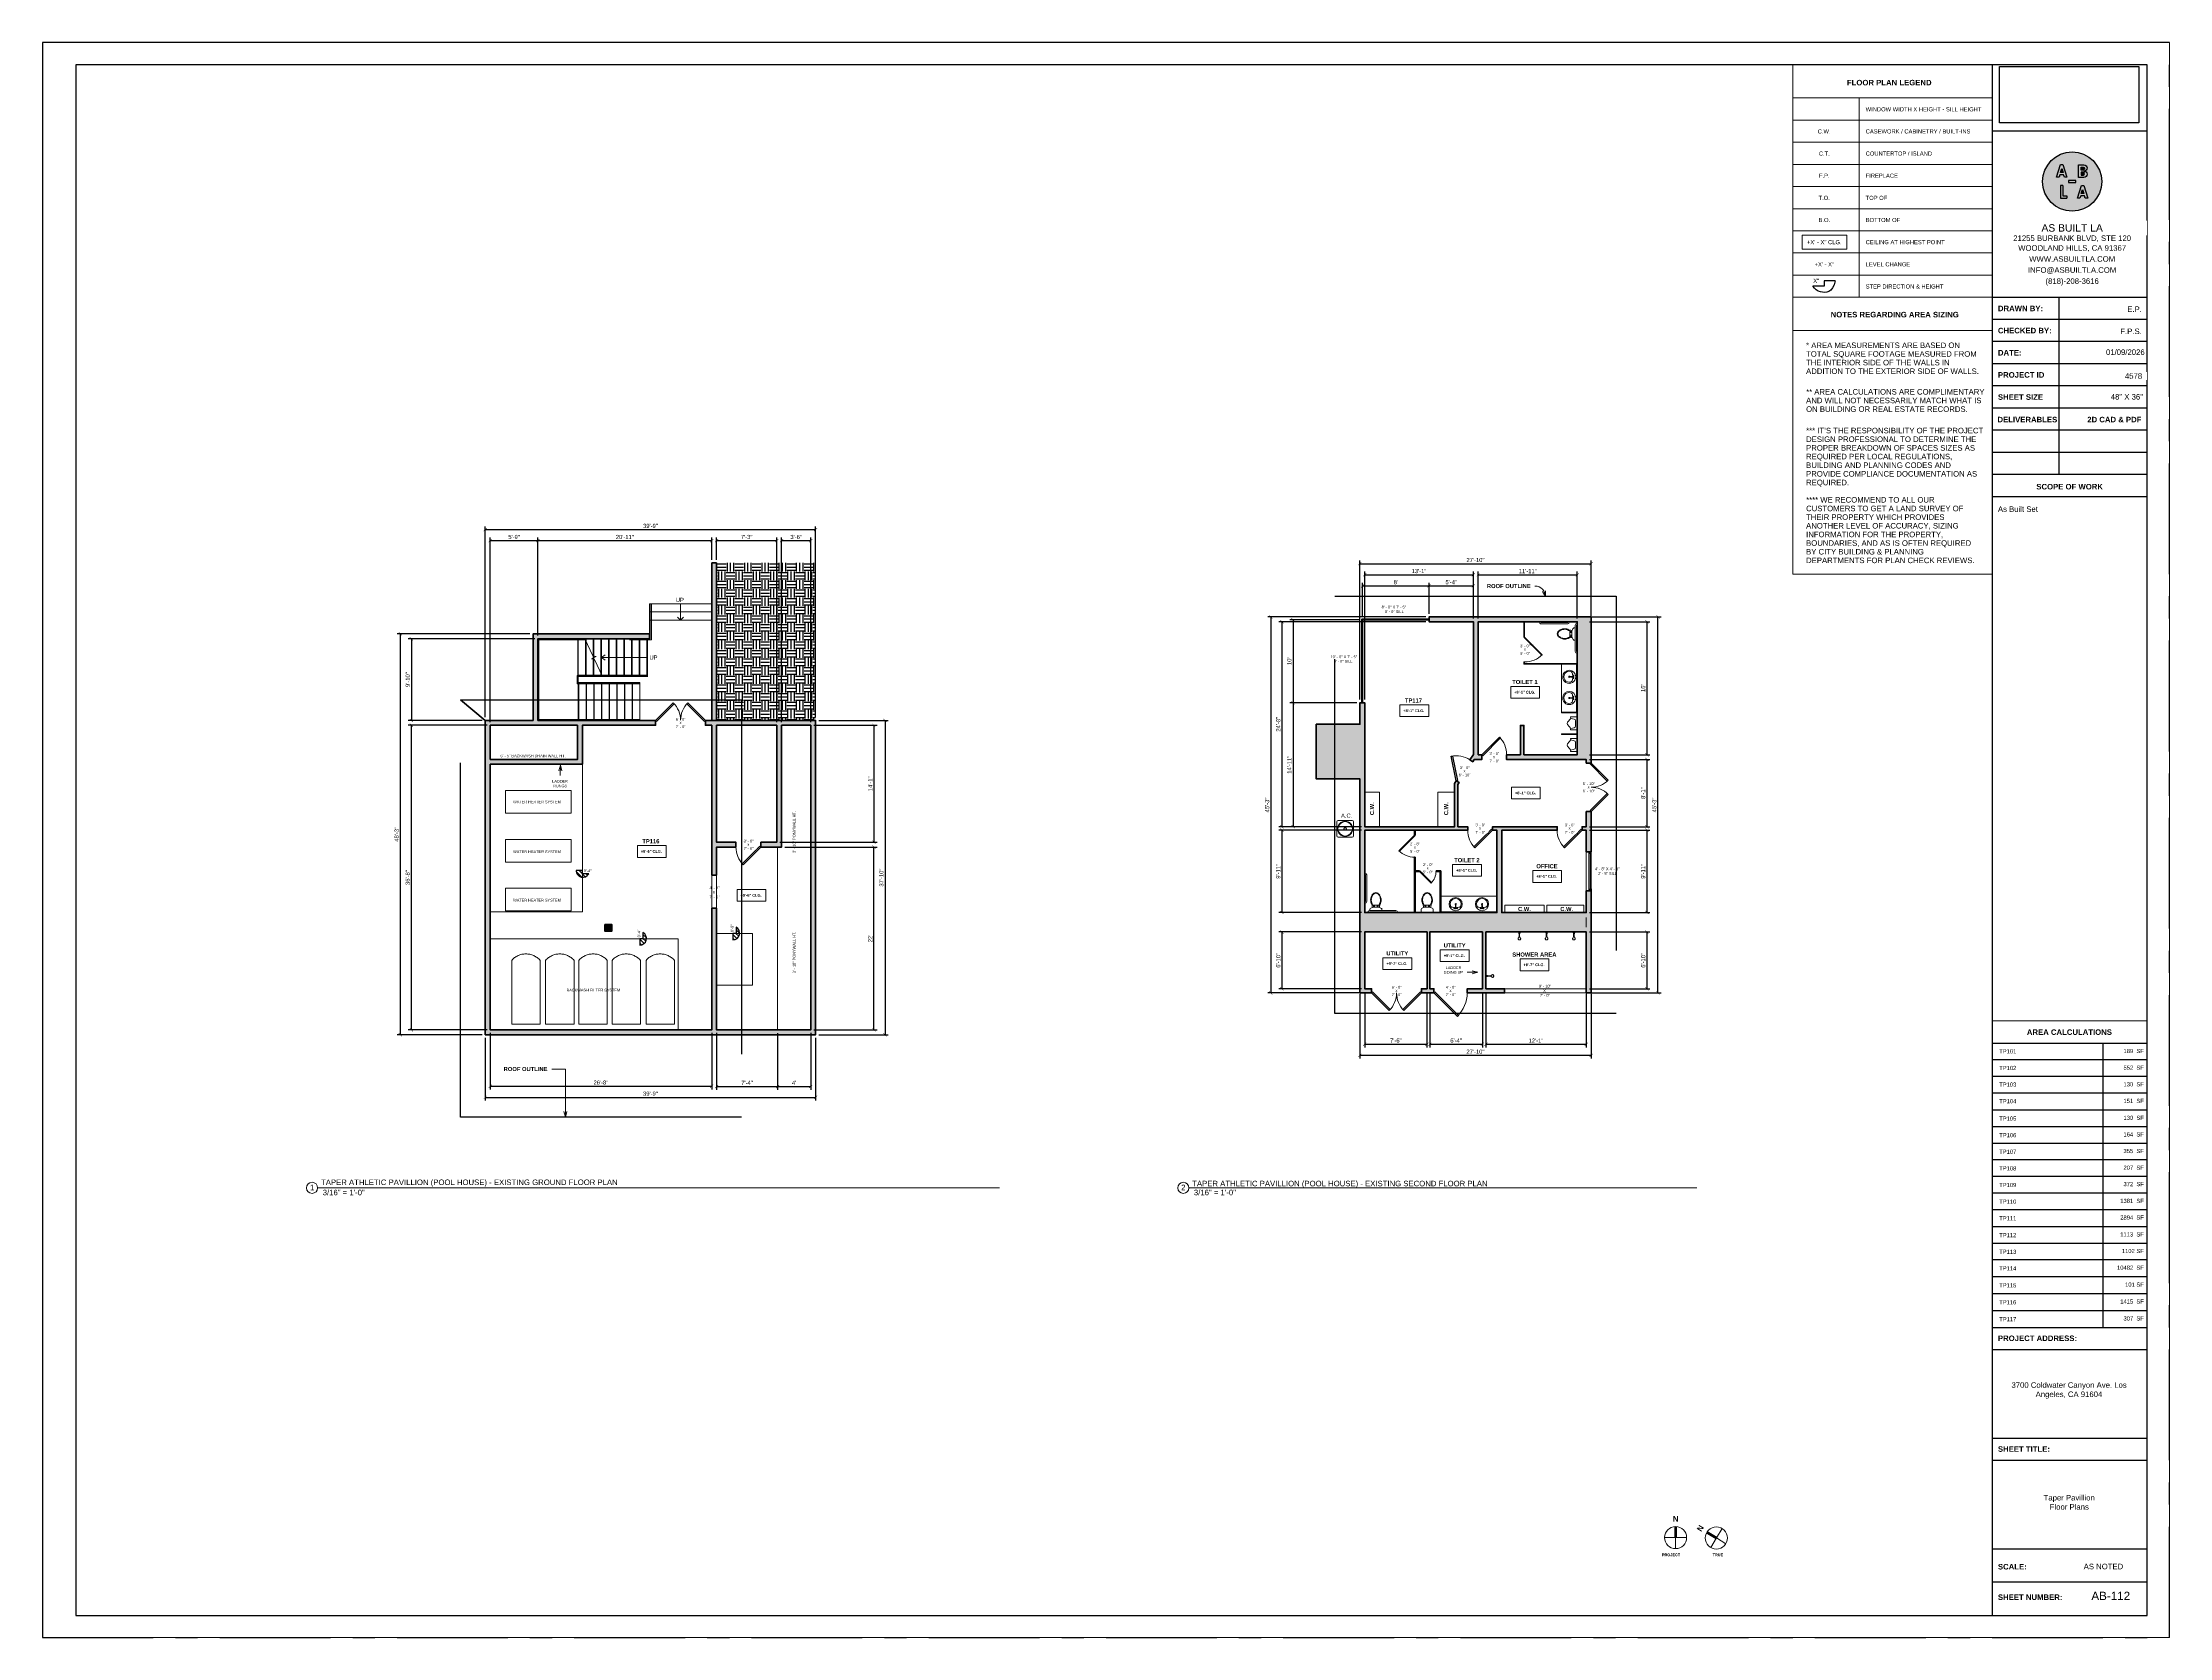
# Paper-space layout '13' of a CAD drawing. Header units: inches. Extents: x 0 to 48, y 0 to 36.
# The model-space entities are those that its viewports show. They can reach past a viewport. Long polylines and large blocks are cut down to what shows.
import ezdxf

# ---------------------------------------------------------------- set-up
doc = ezdxf.new("R2010")
doc.units = ezdxf.units.IN
doc.header["$MEASUREMENT"] = 0
doc.set_wipeout_variables(frame=1)
for name, pattern in [('CENTERX2', [4, 2.5, -0.5, 0.5, -0.5]), ('HIDDEN2', [0.1875, 0.125, -0.0625]), ('Overhead 1_16_', [0.101562, 0.0625, -0.039062])]:
    doc.linetypes.add(name, pattern=pattern)
for name, color, linetype, lineweight in [('A-ANNO', 2, 'Continuous', 5), ('A-ANNO-DIMS', 1, 'Continuous', 9), ('A-CASE', 4, 'Continuous', 9), ('A-DETAIL-2', 20, 'Continuous', 25), ('A-DETAIL-3', 40, 'Continuous', 15), ('A-DETL-THIN', 151, 'Continuous', 9), ('A-DOOR', 1, 'Continuous', 18), ('A-EQPT', 150, 'Continuous', 9), ('A-FIXT', 150, 'Continuous', 9), ('A-FLOR', 6, 'Continuous', 18), ('A-GLAZ', 2, 'Continuous', 30), ('A-HIDDEN', 2, 'HIDDEN2', 18), ('A-RAILING', 4, 'Continuous', 9), ('A-STRS', 4, 'Continuous', 9), ('A-STRS-MBND', 31, 'Overhead 1_16_', 9), ('A-WALL', 3, 'Continuous', 40), ('A-WINDOWS', 2, 'Continuous', 18), ('S-STRS-MBND', 31, 'Continuous', 9)]:
    doc.layers.add(name, color=color, linetype=linetype, lineweight=lineweight)
doc.layers.add('A-HATCH', color=9, linetype='Continuous')
doc.layers.add('A-TB', color=7, linetype='Continuous')
doc.styles.add('Arial', font='arial.ttf')
doc.styles.add('Arial_1', font='arial.ttf', dxfattribs={"height": 0.0625})
doc.styles.add('Arial_2', font='arial.ttf', dxfattribs={"height": 3})
doc.styles.add('Arial_3', font='arial.ttf', dxfattribs={"height": 0.125})
doc.styles.add('Arial_4', font='arial.ttf', dxfattribs={"height": 3})
doc.styles.add('Arial_6', font='arial.ttf', dxfattribs={"height": 0.09375})
doc.styles.add('Arial_B', font='arialbd.ttf', dxfattribs={"height": 4.5})
doc.styles.add('Arial_B_1', font='arialbd.ttf', dxfattribs={"height": 3})
doc.styles.add('Arial_B_2', font='arialbd.ttf', dxfattribs={"height": 0.125})
doc.styles.add('Arial_B_3', font='arialbd.ttf', dxfattribs={"height": 0.0625})
doc.styles.add('Arial_B_4', font='arialbd.ttf', dxfattribs={"height": 0.0625})
doc.styles.add('JC', font='arial.ttf', dxfattribs={"height": 0.125})
doc.dimstyles.new('JC-DIMS', dxfattribs={"dimtxt": 0.125, "dimasz": 0.09375, "dimexe": 0.09375, "dimexo": 0.09375, "dimgap": 0.046875, "dimtad": 1, "dimdec": 1, "dimzin": 0, "dimdsep": 46, "dimlunit": 4, "dimtxsty": 'JC', "dimblk": 'ARCHTICK', "dimcen": 0.09, "dimclrd": 1, "dimclre": 1, "dimclrt": 256, "dimadec": 0, "dimazin": 0, "dimtfac": 1, "dimtdec": 1, "dimtofl": 0, "dimtmove": 1, "dimatfit": 3, "dimfxl": 1, "dimtolj": 1, "dimtzin": 0, "dimarcsym": 0})
picture_1 = doc.add_image_def('image1.png', size_in_pixel=(151, 61))
pattern_1 = [(135, (55840.0192, 5547.5024), (-2.828427, -2.828427), [])]

# ---------------------------------------------------------------- blocks, each defined once
blk = doc.blocks.new('JC_DOUBLE DOOR - DOUBLE DOOR-1523636-4-1st Floor  - Pool House')
at = {"layer": 'A-DOOR', "lineweight": 30}
for p, q in [((-36, 3.5), (-10.5, 29)), ((-34.6, 2.1), (-36, 3.5)), ((-9.1, 27.5), (-34.6, 2.1)), ((-10.5, 29), (-9.1, 27.5)), ((10.5, 29), (9.1, 27.5)), ((9.1, 27.5), (34.6, 2.1)), ((36, 3.5), (10.5, 29)), ((34.6, 2.1), (36, 3.5))]:
    blk.add_line(p, q, dxfattribs=at)
at = {"layer": 'A-DOOR', "lineweight": 9}
for centre, start, end in [((-36, 3.5), 0, 45), ((36, 3.5), 135, 180)]:
    blk.add_arc(centre, 36, start, end, dxfattribs=at)
blk = doc.blocks.new('JC_OPENING DOOR - OPENING DOOR-1541362-4-1st Floor  - Pool House')
at = {"linetype": 'HIDDEN2'}
for p, q in [((23.7, 3.5), (-24.3, 3.5)), ((-24.3, -3.5), (23.7, -3.5))]:
    blk.add_line(p, q, dxfattribs=at)
for p, q in [((-24.3, 3.5), (-24.3, -3.5)), ((23.7, -3.5), (23.7, 3.5))]:
    blk.add_line(p, q)
blk = doc.blocks.new('JC_DOOR_SINGLE PANEL - SINGLE DOOR-1507412-4-1st Floor  - Pool House')
at = {"layer": 'A-DOOR', "lineweight": 30}
for p, q in [((-8.9, -27.5), (16.6, -2.1)), ((-7.5, -29), (-8.9, -27.5)), ((18, -3.5), (-7.5, -29)), ((16.6, -2.1), (18, -3.5))]:
    blk.add_line(p, q, dxfattribs=at)
at = {"layer": 'A-DOOR', "lineweight": 9}
blk.add_arc((18, -3.5), 36, 180, 225, dxfattribs=at)
blk = doc.blocks.new('Railing - Railing-1532614-4-1st Floor  - Pool House')
at = {"layer": 'A-RAILING', "linetype": 'HIDDEN2'}
for p, q in [((-918.1, -1176.6), (-918.1, -1293.6)), ((-860.3, -1176.6), (-918.1, -1176.6)), ((-918.1, -1176.6), (-918.1, -1293.6)), ((-860.3, -1176.6), (-918.1, -1176.6)), ((-918.1, -1176.6), (-918.1, -1293.6)), ((-860.3, -1176.6), (-918.1, -1176.6)), ((-918.1, -1176.6), (-918.1, -1293.6)), ((-860.3, -1176.6), (-918.1, -1176.6)), ((-918.1, -1176.6), (-918.1, -1293.6)), ((-860.3, -1176.6), (-918.1, -1176.6)), ((-917.1, -1177.6), (-917.1, -1292.6)), ((-860.3, -1177.6), (-917.1, -1177.6)), ((-917.1, -1177.6), (-917.1, -1292.6)), ((-860.3, -1177.6), (-917.1, -1177.6)), ((-917.1, -1177.6), (-917.1, -1292.6)), ((-860.3, -1177.6), (-917.1, -1177.6)), ((-917.1, -1177.6), (-917.1, -1292.6)), ((-860.3, -1177.6), (-917.1, -1177.6)), ((-917.1, -1177.6), (-917.1, -1292.6)), ((-860.3, -1177.6), (-917.1, -1177.6)), ((-850.6, -1176.6), (-860.3, -1176.6)), ((-850.6, -1176.6), (-860.3, -1176.6)), ((-850.6, -1176.6), (-860.3, -1176.6)), ((-850.6, -1176.6), (-860.3, -1176.6)), ((-850.6, -1176.6), (-860.3, -1176.6)), ((-850.1, -1177.6), (-860.3, -1177.6)), ((-850.1, -1177.6), (-860.3, -1177.6)), ((-850.1, -1177.6), (-860.3, -1177.6)), ((-850.1, -1177.6), (-860.3, -1177.6)), ((-850.1, -1177.6), (-860.3, -1177.6)), ((-918.1, -1293.6), (-871.4, -1293.6)), ((-918.1, -1293.6), (-871.4, -1293.6)), ((-918.1, -1293.6), (-871.4, -1293.6)), ((-918.1, -1293.6), (-871.4, -1293.6)), ((-918.1, -1293.6), (-871.4, -1293.6)), ((-917.1, -1292.6), (-871.4, -1292.6)), ((-917.1, -1292.6), (-871.4, -1292.6)), ((-917.1, -1292.6), (-871.4, -1292.6)), ((-917.1, -1292.6), (-871.4, -1292.6)), ((-917.1, -1292.6), (-871.4, -1292.6)), ((-871.4, -1292.6), (-771.5, -1292.6)), ((-871.4, -1292.6), (-771.5, -1292.6)), ((-871.4, -1292.6), (-771.5, -1292.6)), ((-871.4, -1292.6), (-771.5, -1292.6)), ((-871.4, -1292.6), (-771.5, -1292.6)), ((-871.4, -1293.6), (-771.5, -1293.6)), ((-871.4, -1293.6), (-771.5, -1293.6)), ((-871.4, -1293.6), (-771.5, -1293.6)), ((-871.4, -1293.6), (-771.5, -1293.6)), ((-871.4, -1293.6), (-771.5, -1293.6)), ((-771.5, -1292.6), (-771.5, -1293.6)), ((-771.5, -1292.6), (-771.5, -1293.6)), ((-771.5, -1292.6), (-771.5, -1293.6)), ((-771.5, -1292.6), (-771.5, -1293.6)), ((-771.5, -1292.6), (-771.5, -1293.6))]:
    blk.add_line(p, q, dxfattribs=at)
blk = doc.blocks.new('Railing - Railing-1532618-4-1st Floor  - Pool House')
at = {"layer": 'A-RAILING', "linetype": 'HIDDEN2'}
for p, q in [((-861.8, -1229.1), (-861.8, -1240.8)), ((-860.3, -1229.1), (-861.8, -1229.1)), ((-861.8, -1229.1), (-861.8, -1240.8)), ((-860.3, -1229.1), (-861.8, -1229.1)), ((-861.8, -1229.1), (-861.8, -1240.8)), ((-860.3, -1229.1), (-861.8, -1229.1)), ((-861.8, -1229.1), (-861.8, -1240.8)), ((-860.3, -1229.1), (-861.8, -1229.1)), ((-861.8, -1229.1), (-861.8, -1240.8)), ((-860.3, -1229.1), (-861.8, -1229.1)), ((-861.8, -1240.8), (-771.5, -1240.8)), ((-861.8, -1240.8), (-771.5, -1240.8)), ((-861.8, -1240.8), (-771.5, -1240.8)), ((-861.8, -1240.8), (-771.5, -1240.8)), ((-861.8, -1240.8), (-771.5, -1240.8)), ((-860.8, -1230.1), (-860.8, -1239.8)), ((-860.3, -1230.1), (-860.8, -1230.1)), ((-860.8, -1230.1), (-860.8, -1239.8)), ((-860.3, -1230.1), (-860.8, -1230.1)), ((-860.8, -1230.1), (-860.8, -1239.8)), ((-860.3, -1230.1), (-860.8, -1230.1)), ((-860.8, -1230.1), (-860.8, -1239.8)), ((-860.3, -1230.1), (-860.8, -1230.1)), ((-860.8, -1230.1), (-860.8, -1239.8)), ((-860.3, -1230.1), (-860.8, -1230.1)), ((-860.8, -1239.8), (-771.5, -1239.8)), ((-860.8, -1239.8), (-771.5, -1239.8)), ((-860.8, -1239.8), (-771.5, -1239.8)), ((-860.8, -1239.8), (-771.5, -1239.8)), ((-860.8, -1239.8), (-771.5, -1239.8)), ((-826.1, -1229.1), (-860.3, -1229.1)), ((-826.1, -1229.1), (-860.3, -1229.1)), ((-826.1, -1229.1), (-860.3, -1229.1)), ((-826.1, -1229.1), (-860.3, -1229.1)), ((-826.1, -1229.1), (-860.3, -1229.1)), ((-825.6, -1230.1), (-860.3, -1230.1)), ((-825.6, -1230.1), (-860.3, -1230.1)), ((-825.6, -1230.1), (-860.3, -1230.1)), ((-825.6, -1230.1), (-860.3, -1230.1)), ((-825.6, -1230.1), (-860.3, -1230.1)), ((-771.5, -1239.8), (-771.5, -1240.8)), ((-771.5, -1239.8), (-771.5, -1240.8)), ((-771.5, -1239.8), (-771.5, -1240.8)), ((-771.5, -1239.8), (-771.5, -1240.8)), ((-771.5, -1239.8), (-771.5, -1240.8))]:
    blk.add_line(p, q, dxfattribs=at)
blk = doc.blocks.new('Top Rail Type - Top Rail_Internal_-1532628-4-1st Floor  - Pool House')
at = {"layer": 'A-RAILING'}
for p, q in [((-760.3, -1176.4), (-786.3, -1176.4)), ((-786.3, -1177.9), (-760.3, -1177.9)), ((-784.9, -1177.2), (-784.9, -1177))]:
    blk.add_line(p, q, dxfattribs=at)
at = {"layer": 'A-RAILING', "flags": 128}
blk.add_lwpolyline([(-760.3, -1177.1), (-760.3, -1177.1), (-760.3, -1177.2)], dxfattribs=at)
blk = doc.blocks.new('Top Rail Type - Top Rail_Internal_-1532642-4-1st Floor  - Pool House')
at = {"layer": 'A-RAILING'}
for p, q in [((-760.3, -1228.9), (-786.3, -1228.9)), ((-786.3, -1230.4), (-760.3, -1230.4)), ((-784.9, -1229.7), (-784.9, -1229.6))]:
    blk.add_line(p, q, dxfattribs=at)
at = {"layer": 'A-RAILING', "flags": 128}
blk.add_lwpolyline([(-760.3, -1229.6), (-760.3, -1229.6), (-760.3, -1229.7)], dxfattribs=at)
blk = doc.blocks.new('Top Rail Type - Top Rail_Internal_-V2-4-1st Floor  - Pool House')
at = {"layer": 'A-RAILING', "linetype": 'HIDDEN2'}
for p, q in [((-860.5, -1229.6), (-862, -1229.6)), ((-862, -1229.6), (-862, -1241.1)), ((-862, -1241.1), (-771.5, -1241.1)), ((-860.5, -1229.6), (-860.5, -1239.6)), ((-860.5, -1239.6), (-771.5, -1239.6)), ((-860.3, -1230.4), (-860.3, -1228.9)), ((-826.2, -1228.9), (-860.3, -1228.9)), ((-825.5, -1230.4), (-860.3, -1230.4)), ((-771.5, -1239.6), (-771.5, -1241.1))]:
    blk.add_line(p, q, dxfattribs=at)
at = {"layer": 'A-RAILING'}
for p, q in [((-826.2, -1228.9), (-825.5, -1230.4)), ((-760.3, -1228.9), (-826.2, -1228.9)), ((-760.3, -1230.4), (-825.5, -1230.4)), ((-760.3, -1230.4), (-760.3, -1228.9))]:
    blk.add_line(p, q, dxfattribs=at)
blk = doc.blocks.new('Top Rail Type - Top Rail_Internal_-1541675-4-1st Floor  - Pool House')
at = {"layer": 'A-RAILING'}
for p, q in [((-756.3, -1125.8), (-756.3, -1176.4)), ((-755.5, -1125.8), (-755.7, -1125.8)), ((-754.8, -1177.9), (-754.8, -1125.8)), ((-756.3, -1176.4), (-760.3, -1176.4)), ((-760.3, -1177.9), (-754.8, -1177.9))]:
    blk.add_line(p, q, dxfattribs=at)
blk.add_open_spline([(-755.7, -1177), (-755.7, -1177.1), (-755.6, -1177.1), (-755.6, -1177.1), (-755.6, -1177.2), (-755.5, -1177.2), (-755.5, -1177.2)], degree=3, knots=[0.46086968, 0.46086968, 0.46086968, 0.46086968, 0.47916667, 0.5, 0.52083333, 0.53913032, 0.53913032, 0.53913032, 0.53913032], dxfattribs=at)
blk = doc.blocks.new('Top Rail Type - Top Rail_Internal_-V3-4-1st Floor  - Pool House')
at = {"layer": 'A-RAILING'}
for p, q in [((-754.8, -1125.8), (-756.3, -1125.8)), ((-756.3, -1125.8), (-756.3, -1176.4)), ((-754.8, -1125.8), (-754.8, -1177.9)), ((-756.3, -1176.4), (-760.3, -1176.4)), ((-754.8, -1177.9), (-760.3, -1177.9))]:
    blk.add_line(p, q, dxfattribs=at)
blk = doc.blocks.new('_ArchTick')
at = {"color": 0, "linetype": 'ByBlock', "const_width": 0.15}
blk.add_lwpolyline([(-0.5, -0.5), (0.5, 0.5)], dxfattribs=at)
blk = doc.blocks.new('*D2028')
at = {"layer": 'A-ANNO-DIMS', "color": 1, "lineweight": -2, "transparency": 16777216}
for p, q in [((54847.9, 4246.4), (54734.1, 4246.4)), ((54738.6, 3806.4), (54738.6, 4246.4)), ((54847.9, 3806.4), (54734.1, 3806.4))]:
    blk.add_line(p, q, dxfattribs=at)
at = {"layer": 'Defpoints', "color": 0, "transparency": 16777216}
for p in [(54738.6, 4246.4), (54852.4, 4246.4), (54852.4, 3806.4)]:
    blk.add_point(p, dxfattribs=at)
at = {"layer": 'A-ANNO-DIMS', "color": 1, "lineweight": -2, "transparency": 16777216, "xscale": 4.5, "yscale": 4.5, "zscale": 4.5}
for p, rotation in [((54738.6, 4246.4), 90), ((54738.6, 3806.4), 270)]:
    blk.add_blockref('_ArchTick', p, dxfattribs=dict(at, rotation=rotation))
at = {"layer": 'A-ANNO-DIMS', "color": 2, "transparency": 16777216, "insert": (54733.3, 4026.4), "char_height": 6, "width": 0.487, "attachment_point": 5, "rotation": 90, "style": 'JC'}
blk.add_mtext('\\A1;36\'-8"', dxfattribs=at)
blk = doc.blocks.new('*D2030')
at = {"layer": 'A-ANNO-DIMS', "color": 1, "lineweight": -2, "transparency": 16777216}
for p, q in [((54852.4, 3801.9), (54852.4, 3720.4)), ((55172.4, 3801.9), (55172.4, 3720.4)), ((54852.4, 3724.9), (55172.4, 3724.9))]:
    blk.add_line(p, q, dxfattribs=at)
at = {"layer": 'Defpoints', "color": 0, "transparency": 16777216}
for p in [(54852.4, 3806.4), (55172.4, 3806.4), (55172.4, 3724.9)]:
    blk.add_point(p, dxfattribs=at)
at = {"layer": 'A-ANNO-DIMS', "color": 1, "lineweight": -2, "transparency": 16777216, "xscale": 4.5, "yscale": 4.5, "zscale": 4.5, "rotation": 180}
blk.add_blockref('_ArchTick', (54852.4, 3724.9), dxfattribs=at)
at = {"layer": 'A-ANNO-DIMS', "color": 1, "lineweight": -2, "transparency": 16777216, "xscale": 4.5, "yscale": 4.5, "zscale": 4.5}
blk.add_blockref('_ArchTick', (55172.4, 3724.9), dxfattribs=at)
at = {"layer": 'A-ANNO-DIMS', "color": 2, "transparency": 16777216, "insert": (55012.4, 3730.2), "char_height": 6, "width": 0.487, "attachment_point": 5, "style": 'JC'}
blk.add_mtext('\\A1;26\'-8"', dxfattribs=at)
blk = doc.blocks.new('*D2032')
at = {"layer": 'A-ANNO-DIMS', "color": 1, "lineweight": -2, "transparency": 16777216}
for p, q in [((55319.9, 4246.4), (55411.2, 4246.4)), ((55406.7, 4246.4), (55406.7, 4077.4)), ((55270.9, 4077.4), (55411.2, 4077.4))]:
    blk.add_line(p, q, dxfattribs=at)
at = {"layer": 'Defpoints', "color": 0, "transparency": 16777216}
for p in [(55315.4, 4246.4), (55266.4, 4077.4), (55406.7, 4077.4)]:
    blk.add_point(p, dxfattribs=at)
at = {"layer": 'A-ANNO-DIMS', "color": 1, "lineweight": -2, "transparency": 16777216, "xscale": 4.5, "yscale": 4.5, "zscale": 4.5}
for p, rotation in [((55406.7, 4246.4), 90), ((55406.7, 4077.4), 270)]:
    blk.add_blockref('_ArchTick', p, dxfattribs=dict(at, rotation=rotation))
at = {"layer": 'A-ANNO-DIMS', "color": 2, "transparency": 16777216, "insert": (55401.4, 4161.9), "char_height": 6, "width": 0.487, "attachment_point": 5, "rotation": 90, "style": 'JC'}
blk.add_mtext('\\A1;14\'-1"', dxfattribs=at)
blk = doc.blocks.new('*D2034')
at = {"layer": 'A-ANNO-DIMS', "color": 1, "lineweight": -2, "transparency": 16777216}
for p, q in [((55277.9, 4070.4), (55411.2, 4070.4)), ((55406.7, 3806.4), (55406.7, 4070.4)), ((55319.9, 3806.4), (55411.2, 3806.4))]:
    blk.add_line(p, q, dxfattribs=at)
at = {"layer": 'Defpoints', "color": 0, "transparency": 16777216}
for p in [(55273.4, 4070.4), (55406.7, 4070.4), (55315.4, 3806.4)]:
    blk.add_point(p, dxfattribs=at)
at = {"layer": 'A-ANNO-DIMS', "color": 1, "lineweight": -2, "transparency": 16777216, "xscale": 4.5, "yscale": 4.5, "zscale": 4.5}
for p, rotation in [((55406.7, 4070.4), 90), ((55406.7, 3806.4), 270)]:
    blk.add_blockref('_ArchTick', p, dxfattribs=dict(at, rotation=rotation))
at = {"layer": 'A-ANNO-DIMS', "color": 2, "transparency": 16777216, "insert": (55401.4, 3938.4), "char_height": 6, "width": 0.487, "attachment_point": 5, "rotation": 90, "style": 'JC'}
blk.add_mtext("\\A1;22'", dxfattribs=at)
blk = doc.blocks.new('*D2036')
at = {"layer": 'A-ANNO-DIMS', "color": 1, "lineweight": -2, "transparency": 16777216}
for p, q in [((54852.4, 4250.9), (54852.4, 4517.6)), ((54921.4, 4375.9), (54921.4, 4517.6)), ((54852.4, 4513.1), (54921.4, 4513.1))]:
    blk.add_line(p, q, dxfattribs=at)
at = {"layer": 'Defpoints', "color": 0, "transparency": 16777216}
for p in [(54921.4, 4513.1), (54921.4, 4371.4), (54852.4, 4246.4)]:
    blk.add_point(p, dxfattribs=at)
at = {"layer": 'A-ANNO-DIMS', "color": 1, "lineweight": -2, "transparency": 16777216, "xscale": 4.5, "yscale": 4.5, "zscale": 4.5, "rotation": 180}
blk.add_blockref('_ArchTick', (54852.4, 4513.1), dxfattribs=at)
at = {"layer": 'A-ANNO-DIMS', "color": 1, "lineweight": -2, "transparency": 16777216, "xscale": 4.5, "yscale": 4.5, "zscale": 4.5}
blk.add_blockref('_ArchTick', (54921.4, 4513.1), dxfattribs=at)
at = {"layer": 'A-ANNO-DIMS', "color": 2, "transparency": 16777216, "insert": (54886.9, 4518.4), "char_height": 6, "width": 0.401, "attachment_point": 5, "style": 'JC'}
blk.add_mtext('\\A1;5\'-9"', dxfattribs=at)
blk = doc.blocks.new('*D2038')
at = {"layer": 'A-ANNO-DIMS', "color": 1, "lineweight": -2, "transparency": 16777216}
for p, q in [((54921.4, 4375.9), (54921.4, 4517.6)), ((55172.4, 4485.4), (55172.4, 4517.6)), ((54921.4, 4513.1), (55172.4, 4513.1))]:
    blk.add_line(p, q, dxfattribs=at)
at = {"layer": 'Defpoints', "color": 0, "transparency": 16777216}
for p in [(55172.4, 4513.1), (55172.4, 4480.9), (54921.4, 4371.4)]:
    blk.add_point(p, dxfattribs=at)
at = {"layer": 'A-ANNO-DIMS', "color": 1, "lineweight": -2, "transparency": 16777216, "xscale": 4.5, "yscale": 4.5, "zscale": 4.5, "rotation": 180}
blk.add_blockref('_ArchTick', (54921.4, 4513.1), dxfattribs=at)
at = {"layer": 'A-ANNO-DIMS', "color": 1, "lineweight": -2, "transparency": 16777216, "xscale": 4.5, "yscale": 4.5, "zscale": 4.5}
blk.add_blockref('_ArchTick', (55172.4, 4513.1), dxfattribs=at)
at = {"layer": 'A-ANNO-DIMS', "color": 2, "transparency": 16777216, "insert": (55046.9, 4518.4), "char_height": 6, "width": 0.574, "attachment_point": 5, "style": 'JC'}
blk.add_mtext('\\A1;20\'-11"', dxfattribs=at)
blk = doc.blocks.new('*D2040')
at = {"layer": 'A-ANNO-DIMS', "color": 1, "lineweight": -2, "transparency": 16777216}
for p, q in [((55179.4, 4485.4), (55179.4, 4517.6)), ((55266.4, 4250.9), (55266.4, 4517.6)), ((55179.4, 4513.1), (55266.4, 4513.1))]:
    blk.add_line(p, q, dxfattribs=at)
at = {"layer": 'Defpoints', "color": 0, "transparency": 16777216}
for p in [(55266.4, 4513.1), (55179.4, 4480.9), (55266.4, 4246.4)]:
    blk.add_point(p, dxfattribs=at)
at = {"layer": 'A-ANNO-DIMS', "color": 1, "lineweight": -2, "transparency": 16777216, "xscale": 4.5, "yscale": 4.5, "zscale": 4.5, "rotation": 180}
blk.add_blockref('_ArchTick', (55179.4, 4513.1), dxfattribs=at)
at = {"layer": 'A-ANNO-DIMS', "color": 1, "lineweight": -2, "transparency": 16777216, "xscale": 4.5, "yscale": 4.5, "zscale": 4.5}
blk.add_blockref('_ArchTick', (55266.4, 4513.1), dxfattribs=at)
at = {"layer": 'A-ANNO-DIMS', "color": 2, "transparency": 16777216, "insert": (55222.9, 4518.4), "char_height": 6, "width": 0.401, "attachment_point": 5, "style": 'JC'}
blk.add_mtext('\\A1;7\'-3"', dxfattribs=at)
blk = doc.blocks.new('*D2042')
at = {"layer": 'A-ANNO-DIMS', "color": 1, "lineweight": -2, "transparency": 16777216}
for p, q in [((55273.4, 4250.9), (55273.4, 4517.6)), ((55315.4, 4250.9), (55315.4, 4517.6)), ((55273.4, 4513.1), (55315.4, 4513.1))]:
    blk.add_line(p, q, dxfattribs=at)
at = {"layer": 'Defpoints', "color": 0, "transparency": 16777216}
for p in [(55315.4, 4513.1), (55273.4, 4246.4), (55315.4, 4246.4)]:
    blk.add_point(p, dxfattribs=at)
at = {"layer": 'A-ANNO-DIMS', "color": 1, "lineweight": -2, "transparency": 16777216, "xscale": 4.5, "yscale": 4.5, "zscale": 4.5, "rotation": 180}
blk.add_blockref('_ArchTick', (55273.4, 4513.1), dxfattribs=at)
at = {"layer": 'A-ANNO-DIMS', "color": 1, "lineweight": -2, "transparency": 16777216, "xscale": 4.5, "yscale": 4.5, "zscale": 4.5}
blk.add_blockref('_ArchTick', (55315.4, 4513.1), dxfattribs=at)
at = {"layer": 'A-ANNO-DIMS', "color": 2, "transparency": 16777216, "insert": (55294.4, 4518.4), "char_height": 6, "width": 0.401, "attachment_point": 5, "style": 'JC'}
blk.add_mtext('\\A1;3\'-6"', dxfattribs=at)
blk = doc.blocks.new('*D2044')
at = {"layer": 'A-ANNO-DIMS', "color": 1, "lineweight": -2, "transparency": 16777216}
for p, q in [((55179.4, 3801.9), (55179.4, 3720)), ((55267.4, 3801.5), (55267.4, 3720)), ((55179.4, 3724.5), (55267.4, 3724.5))]:
    blk.add_line(p, q, dxfattribs=at)
at = {"layer": 'Defpoints', "color": 0, "transparency": 16777216}
for p in [(55179.4, 3806.4), (55267.4, 3806), (55267.4, 3724.5)]:
    blk.add_point(p, dxfattribs=at)
at = {"layer": 'A-ANNO-DIMS', "color": 1, "lineweight": -2, "transparency": 16777216, "xscale": 4.5, "yscale": 4.5, "zscale": 4.5, "rotation": 180}
blk.add_blockref('_ArchTick', (55179.4, 3724.5), dxfattribs=at)
at = {"layer": 'A-ANNO-DIMS', "color": 1, "lineweight": -2, "transparency": 16777216, "xscale": 4.5, "yscale": 4.5, "zscale": 4.5}
blk.add_blockref('_ArchTick', (55267.4, 3724.5), dxfattribs=at)
at = {"layer": 'A-ANNO-DIMS', "color": 2, "transparency": 16777216, "insert": (55223.4, 3729.8), "char_height": 6, "width": 0.401, "attachment_point": 5, "style": 'JC'}
blk.add_mtext('\\A1;7\'-4"', dxfattribs=at)
blk = doc.blocks.new('*D2046')
at = {"layer": 'A-ANNO-DIMS', "color": 1, "lineweight": -2, "transparency": 16777216}
for p, q in [((55267.4, 3801.5), (55267.4, 3720)), ((55315.4, 3801.9), (55315.4, 3720)), ((55267.4, 3724.5), (55315.4, 3724.5))]:
    blk.add_line(p, q, dxfattribs=at)
at = {"layer": 'Defpoints', "color": 0, "transparency": 16777216}
for p in [(55267.4, 3806), (55315.4, 3806.4), (55315.4, 3724.5)]:
    blk.add_point(p, dxfattribs=at)
at = {"layer": 'A-ANNO-DIMS', "color": 1, "lineweight": -2, "transparency": 16777216, "xscale": 4.5, "yscale": 4.5, "zscale": 4.5, "rotation": 180}
blk.add_blockref('_ArchTick', (55267.4, 3724.5), dxfattribs=at)
at = {"layer": 'A-ANNO-DIMS', "color": 1, "lineweight": -2, "transparency": 16777216, "xscale": 4.5, "yscale": 4.5, "zscale": 4.5}
blk.add_blockref('_ArchTick', (55315.4, 3724.5), dxfattribs=at)
at = {"layer": 'A-ANNO-DIMS', "color": 2, "transparency": 16777216, "insert": (55291.4, 3729.8), "char_height": 6, "width": 0.401, "attachment_point": 5, "style": 'JC'}
blk.add_mtext("\\A1;4'", dxfattribs=at)
blk = doc.blocks.new('*D2048')
at = {"layer": 'A-ANNO-DIMS', "color": 1, "lineweight": -2, "transparency": 16777216}
for p, q in [((54916.9, 4371.4), (54734.1, 4371.4)), ((54738.6, 4371.4), (54738.6, 4253.4)), ((54840.9, 4253.4), (54734.1, 4253.4))]:
    blk.add_line(p, q, dxfattribs=at)
at = {"layer": 'Defpoints', "color": 0, "transparency": 16777216}
for p in [(54921.4, 4371.4), (54738.6, 4253.4), (54845.4, 4253.4)]:
    blk.add_point(p, dxfattribs=at)
at = {"layer": 'A-ANNO-DIMS', "color": 1, "lineweight": -2, "transparency": 16777216, "xscale": 4.5, "yscale": 4.5, "zscale": 4.5}
for p, rotation in [((54738.6, 4371.4), 90), ((54738.6, 4253.4), 270)]:
    blk.add_blockref('_ArchTick', p, dxfattribs=dict(at, rotation=rotation))
at = {"layer": 'A-ANNO-DIMS', "color": 2, "transparency": 16777216, "insert": (54733.3, 4312.4), "char_height": 6, "width": 0.487, "attachment_point": 5, "rotation": 90, "style": 'JC'}
blk.add_mtext('\\A1;9\'-10"', dxfattribs=at)
blk = doc.blocks.new('JC- existing door Tag_quad - JC- existing door Tag_quad-839775-4-1st Floor  - Pool House')
at = {"layer": 'A-ANNO', "insert": (-0.023, 0.038), "char_height": 0.0625, "width": 0.0505, "attachment_point": 1, "style": 'Arial_1', "bg_fill": 3, "box_fill_scale": 1.25, "bg_fill_color": 256, "bg_fill_true_color": 13158600, "bg_fill_transparency": 0}
blk.add_mtext('x', dxfattribs=at)
blk = doc.blocks.new('*D2002')
at = {"layer": 'A-ANNO-DIMS', "color": 1, "lineweight": -2, "transparency": 16777216}
for p, q in [((54909.9, 4378.4), (54718.1, 4378.4)), ((54722.6, 4378.4), (54722.6, 3799.4)), ((54840.9, 3799.4), (54718.1, 3799.4))]:
    blk.add_line(p, q, dxfattribs=at)
at = {"layer": 'Defpoints', "color": 0, "transparency": 16777216}
for p in [(54914.4, 4378.4), (54722.6, 3799.4), (54845.4, 3799.4)]:
    blk.add_point(p, dxfattribs=at)
at = {"layer": 'A-ANNO-DIMS', "color": 1, "lineweight": -2, "transparency": 16777216, "xscale": 4.5, "yscale": 4.5, "zscale": 4.5}
for p, rotation in [((54722.6, 4378.4), 90), ((54722.6, 3799.4), 270)]:
    blk.add_blockref('_ArchTick', p, dxfattribs=dict(at, rotation=rotation))
at = {"layer": 'A-ANNO-DIMS', "color": 2, "transparency": 16777216, "insert": (54717.3, 4088.9), "char_height": 6, "width": 0.487, "attachment_point": 5, "rotation": 90, "style": 'JC'}
blk.add_mtext('\\A1;48\'-3"', dxfattribs=at)
blk = doc.blocks.new('*D2004')
at = {"layer": 'A-ANNO-DIMS', "color": 1, "lineweight": -2, "transparency": 16777216}
for p, q in [((54845.4, 3794.9), (54845.4, 3704.4)), ((55322.4, 3794.9), (55322.4, 3704.4)), ((54845.4, 3708.9), (55322.4, 3708.9))]:
    blk.add_line(p, q, dxfattribs=at)
at = {"layer": 'Defpoints', "color": 0, "transparency": 16777216}
for p in [(54845.4, 3799.4), (55322.4, 3799.4), (55322.4, 3708.9)]:
    blk.add_point(p, dxfattribs=at)
at = {"layer": 'A-ANNO-DIMS', "color": 1, "lineweight": -2, "transparency": 16777216, "xscale": 4.5, "yscale": 4.5, "zscale": 4.5, "rotation": 180}
blk.add_blockref('_ArchTick', (54845.4, 3708.9), dxfattribs=at)
at = {"layer": 'A-ANNO-DIMS', "color": 1, "lineweight": -2, "transparency": 16777216, "xscale": 4.5, "yscale": 4.5, "zscale": 4.5}
blk.add_blockref('_ArchTick', (55322.4, 3708.9), dxfattribs=at)
at = {"layer": 'A-ANNO-DIMS', "color": 2, "transparency": 16777216, "insert": (55083.9, 3714.2), "char_height": 6, "width": 0.487, "attachment_point": 5, "style": 'JC'}
blk.add_mtext('\\A1;39\'-9"', dxfattribs=at)
blk = doc.blocks.new('*D2006')
at = {"layer": 'A-ANNO-DIMS', "color": 1, "lineweight": -2, "transparency": 16777216}
for p, q in [((54845.4, 4257.9), (54845.4, 4533.6)), ((54845.4, 4529.1), (55322.4, 4529.1)), ((55322.4, 4257.9), (55322.4, 4533.6))]:
    blk.add_line(p, q, dxfattribs=at)
at = {"layer": 'Defpoints', "color": 0, "transparency": 16777216}
for p in [(55322.4, 4529.1), (54845.4, 4253.4), (55322.4, 4253.4)]:
    blk.add_point(p, dxfattribs=at)
at = {"layer": 'A-ANNO-DIMS', "color": 1, "lineweight": -2, "transparency": 16777216, "xscale": 4.5, "yscale": 4.5, "zscale": 4.5, "rotation": 180}
blk.add_blockref('_ArchTick', (54845.4, 4529.1), dxfattribs=at)
at = {"layer": 'A-ANNO-DIMS', "color": 1, "lineweight": -2, "transparency": 16777216, "xscale": 4.5, "yscale": 4.5, "zscale": 4.5}
blk.add_blockref('_ArchTick', (55322.4, 4529.1), dxfattribs=at)
at = {"layer": 'A-ANNO-DIMS', "color": 2, "transparency": 16777216, "insert": (55083.9, 4534.4), "char_height": 6, "width": 0.487, "attachment_point": 5, "style": 'JC'}
blk.add_mtext('\\A1;39\'-9"', dxfattribs=at)
blk = doc.blocks.new('*D2008')
at = {"layer": 'A-ANNO-DIMS', "color": 1, "lineweight": -2, "transparency": 16777216}
for p, q in [((55326.9, 4253.4), (55427.2, 4253.4)), ((55422.7, 4253.4), (55422.7, 3799.4)), ((55326.9, 3799.4), (55427.2, 3799.4))]:
    blk.add_line(p, q, dxfattribs=at)
at = {"layer": 'Defpoints', "color": 0, "transparency": 16777216}
for p in [(55322.4, 4253.4), (55322.4, 3799.4), (55422.7, 3799.4)]:
    blk.add_point(p, dxfattribs=at)
at = {"layer": 'A-ANNO-DIMS', "color": 1, "lineweight": -2, "transparency": 16777216, "xscale": 4.5, "yscale": 4.5, "zscale": 4.5}
for p, rotation in [((55422.7, 4253.4), 90), ((55422.7, 3799.4), 270)]:
    blk.add_blockref('_ArchTick', p, dxfattribs=dict(at, rotation=rotation))
at = {"layer": 'A-ANNO-DIMS', "color": 2, "transparency": 16777216, "insert": (55417.4, 4026.4), "char_height": 6, "width": 0.574, "attachment_point": 5, "rotation": 90, "style": 'JC'}
blk.add_mtext('\\A1;37\'-10"', dxfattribs=at)
blk = doc.blocks.new('JC_DOUBLE DOOR - DOUBLE DOOR-1528881-5-2nd Floor - Pool House')
at = {"layer": 'A-DOOR', "lineweight": 30}
for p, q in [((-35, 3.5), (-10.3, 28.2)), ((-33.6, 2.1), (-35, 3.5)), ((-8.8, 26.8), (-33.6, 2.1)), ((-10.3, 28.2), (-8.8, 26.8)), ((10.3, 28.2), (8.8, 26.8)), ((8.8, 26.8), (33.6, 2.1)), ((35, 3.5), (10.3, 28.2)), ((33.6, 2.1), (35, 3.5))]:
    blk.add_line(p, q, dxfattribs=at)
at = {"layer": 'A-DOOR', "lineweight": 9}
for centre, start, end in [((-35, 3.5), 360, 45), ((35, 3.5), 135, 180)]:
    blk.add_arc(centre, 35, start, end, dxfattribs=at)
blk = doc.blocks.new('JC_DOOR_SINGLE PANEL - SINGLE DOOR-1507412-5-2nd Floor - Pool House')
at = {"layer": 'A-DOOR', "lineweight": 30}
for p, q in [((-8.9, -27.5), (16.6, -2.1)), ((-7.5, -29), (-8.9, -27.5)), ((18, -3.5), (-7.5, -29)), ((16.6, -2.1), (18, -3.5))]:
    blk.add_line(p, q, dxfattribs=at)
at = {"layer": 'A-DOOR', "lineweight": 9}
blk.add_arc((18, -3.5), 36, 180, 225, dxfattribs=at)
blk = doc.blocks.new('JC_DOOR_SINGLE PANEL - SINGLE DOOR-1474350-5-2nd Floor - Pool House')
at = {"layer": 'A-DOOR', "lineweight": 30}
for p, q in [((-8.9, -26.5), (16.6, -1.1)), ((-7.5, -28), (-8.9, -26.5)), ((18, -2.5), (-7.5, -28)), ((16.6, -1.1), (18, -2.5))]:
    blk.add_line(p, q, dxfattribs=at)
at = {"layer": 'A-DOOR', "lineweight": 9}
blk.add_arc((18, -2.5), 36, 180, 225, dxfattribs=at)
blk = doc.blocks.new('JC_DOOR_SINGLE PANEL - SINGLE DOOR-1529105-5-2nd Floor - Pool House')
at = {"layer": 'A-DOOR', "lineweight": 30}
for p, q in [((-8.9, -26.5), (16.6, -1.1)), ((-7.5, -28), (-8.9, -26.5)), ((18, -2.5), (-7.5, -28)), ((16.6, -1.1), (18, -2.5))]:
    blk.add_line(p, q, dxfattribs=at)
at = {"layer": 'A-DOOR', "lineweight": 9}
blk.add_arc((18, -2.5), 36, 180, 225, dxfattribs=at)
blk = doc.blocks.new('JC_SINGLE DOOR-NO TRIM - SINGLE DOOR 2-1531494-5-2nd Floor - Pool House')
at = {"layer": 'A-DOOR', "lineweight": 30}
for p, q in [((-6.6, 23.1), (-7.3, 22.4)), ((-7.3, 22.4), (15.3, -0.2)), ((16, 0.5), (-6.6, 23.1)), ((15.3, -0.2), (16, 0.5))]:
    blk.add_line(p, q, dxfattribs=at)
at = {"layer": 'A-DOOR', "lineweight": 9}
blk.add_arc((16, 0.5), 32, 135, 180, dxfattribs=at)
blk = doc.blocks.new('JC_SINGLE DOOR-NO TRIM - SINGLE DOOR 2-1479172-5-2nd Floor - Pool House')
at = {"layer": 'A-DOOR', "lineweight": 30}
for p, q in [((-5, 17.5), (-5.7, 16.8)), ((-5.7, 16.8), (11.3, -0.2)), ((12, 0.5), (-5, 17.5)), ((11.3, -0.2), (12, 0.5))]:
    blk.add_line(p, q, dxfattribs=at)
at = {"layer": 'A-DOOR', "lineweight": 9}
blk.add_arc((12, 0.5), 24, 135, 180, dxfattribs=at)
blk = doc.blocks.new('JC_FIXED WINDOW - MUNTIN - FIXED WINDOW-1530937-5-2nd Floor - Pool House')
at = {"layer": 'A-GLAZ'}
for p, q in [((-28, 3.5), (-28, -3.5)), ((-25.25, 3.5), (-28, 3.5)), ((-27.5, 3.5), (-27.5, 1.75)), ((-27.5, 1.75), (-26.75, 1.75)), ((-25.25, 1.75), (-26.75, 1.75)), ((-26.75, 1.75), (-26.75, 0)), ((-25.25, 3.5), (-25.25, 1.75)), ((25.25, 3.5), (28, 3.5)), ((25.25, 3.5), (25.25, 1.75)), ((25.25, 1.75), (27.5, 1.75)), ((26.75, 1.75), (26.75, 0)), ((27.5, 3.5), (27.5, 1.75)), ((28, 3.5), (28, -3.5)), ((-28, 0), (-26.75, 0)), ((26.75, 0), (28, 0))]:
    blk.add_line(p, q, dxfattribs=at)
at = {"layer": 'A-GLAZ', "lineweight": 9}
for p, q in [((25.25, 3.5), (-25.25, 3.5)), ((26.75, 0), (-26.75, 0))]:
    blk.add_line(p, q, dxfattribs=at)
at = {"layer": 'A-GLAZ', "lineweight": 40}
blk.add_line((-25.25, 2.625), (25.25, 2.625), dxfattribs=at)
at = {"layer": 'A-WINDOWS'}
for p, q in [((28, 3.5), (-28, 3.5)), ((-28, -3.5), (28, -3.5))]:
    blk.add_line(p, q, dxfattribs=at)
blk = doc.blocks.new('JC_OPENING DOOR - OPENING DOOR-1531119-5-2nd Floor - Pool House')
at = {"linetype": 'HIDDEN2'}
for p, q in [((58.7, 3), (-59.3, 3)), ((-59.3, -3), (58.7, -3))]:
    blk.add_line(p, q, dxfattribs=at)
for p, q in [((-59.3, 3), (-59.3, -3)), ((58.7, -3), (58.7, 3))]:
    blk.add_line(p, q)
blk = doc.blocks.new('JC_DOOR_SINGLE PANEL - SINGLE DOOR-1476289-5-2nd Floor - Pool House')
at = {"layer": 'A-DOOR', "lineweight": 30}
for p, q in [((-9.9, 36.9), (-11.4, 35.5)), ((-11.4, 35.5), (22.6, 1.6)), ((24, 3), (-9.9, 36.9)), ((22.6, 1.6), (24, 3))]:
    blk.add_line(p, q, dxfattribs=at)
at = {"layer": 'A-DOOR', "lineweight": 9}
blk.add_arc((24, 3), 48, 135, 180, dxfattribs=at)
blk = doc.blocks.new('JC_DOUBLE DOOR - DOUBLE DOOR-1471729-5-2nd Floor - Pool House')
at = {"layer": 'A-DOOR', "lineweight": 30}
for p, q in [((-36, 3), (-10.5, 28.5)), ((-34.6, 1.6), (-36, 3)), ((-9.1, 27), (-34.6, 1.6)), ((-10.5, 28.5), (-9.1, 27)), ((10.5, 28.5), (9.1, 27)), ((9.1, 27), (34.6, 1.6)), ((36, 3), (10.5, 28.5)), ((34.6, 1.6), (36, 3))]:
    blk.add_line(p, q, dxfattribs=at)
at = {"layer": 'A-DOOR', "lineweight": 9}
for centre, start, end in [((-36, 3), 0, 45), ((36, 3), 135, 180)]:
    blk.add_arc(centre, 36, start, end, dxfattribs=at)
blk = doc.blocks.new('JC_AC - AC-1366823-5-2nd Floor - Pool House')
at = {"layer": 'A-EQPT'}
for p, q in [((-12.125, 10.125), (-12.125, -10.125)), ((10.125, 12.125), (-10.125, 12.125)), ((12.125, -10.125), (12.125, 10.125)), ((-10.125, -12.125), (10.125, -12.125))]:
    blk.add_line(p, q, dxfattribs=at)
for centre, radius, start, end in [((-10.125, 10.125), 2, 90, 180), ((0, 0), 11, 360, 180), ((0, 0), 11, 180, 0), ((0, 0), 10.379, 360, 180), ((0, 0), 10.379, 180, 0), ((0, 0), 2, 360, 180), ((0, 0), 2, 180, 0), ((0, 0), 1.25, 360, 180), ((0, 0), 1.25, 180, 0), ((10.125, 10.125), 2, 0, 90), ((-10.125, -10.125), 2, 180, 270), ((10.125, -10.125), 2, 270, 0)]:
    blk.add_arc(centre, radius, start, end, dxfattribs=at)
blk = doc.blocks.new('Shower Head - Shower Head-911223-5-2nd Floor - Pool House')
at = {"layer": 'A-FIXT'}
for p, q in [((-2.2, 0.2), (-2.2, 0)), ((-2.2, 0.2), (-1, 0.2)), ((-1.7, 9.2), (-0.4, 6.9)), ((-0.4, 6.9), (-1.7, 9.2)), ((-0.4, 0.3), (-1, 0.3)), ((-1, 0.3), (-1, 0)), ((-1, 0.3), (-1, 0)), ((1, 0.3), (-1, 0.3)), ((-1, 0), (1, 0)), ((-1, 0), (1, 0)), ((-0.8, 2.6), (-0.8, 1.4)), ((-0.4, 2.6), (-0.8, 2.6)), ((-0.8, 1.4), (-0.4, 1.4)), ((-0.8, 1.3), (-0.8, 0.7)), ((-0.4, 1.3), (-0.8, 1.3)), ((-0.8, 0.7), (-0.6, 0.7)), ((-0.7, 1.4), (-0.7, 1.3)), ((-0.6, 0.7), (-0.4, 0.7)), ((-0.4, 6.9), (-0.4, 0.3)), ((-0.4, 6.9), (0.4, 6.9)), ((-0.4, 0.3), (-0.4, 6.9)), ((0.4, 6.9), (1.7, 9.2)), ((0.4, 6.9), (1.7, 9.2)), ((0.4, 0.3), (0.4, 6.9)), ((0.4, 0.3), (0.4, 6.9)), ((0.8, 2.6), (0.4, 2.6)), ((0.4, 1.4), (0.8, 1.4)), ((0.8, 1.3), (0.4, 1.3)), ((0.4, 0.7), (0.8, 0.7)), ((1, 0.3), (0.4, 0.3)), ((0.7, 1.3), (0.7, 1.4)), ((0.8, 1.4), (0.8, 2.6)), ((0.8, 0.7), (0.8, 1.3)), ((1, 0), (1, 0.3)), ((1, 0), (1, 0.3)), ((1, 0.2), (2.2, 0.2)), ((2.2, 0), (2.2, 0.2))]:
    blk.add_line(p, q, dxfattribs=at)
at = {"layer": 'A-FIXT', "flags": 128}
for points in [[(-2.2, 0.2), (-2, 0.3), (-1.9, 0.4), (-1.7, 0.4), (-1.6, 0.5), (-1.4, 0.6), (-1.2, 0.6), (-1.1, 0.7), (-0.9, 0.7), (-0.8, 0.7)], [(0.8, 0.7), (0.9, 0.7), (1.1, 0.6), (1.3, 0.6), (1.4, 0.5), (1.6, 0.5), (1.8, 0.4), (1.9, 0.3), (2.1, 0.3), (2.2, 0.2)]]:
    blk.add_lwpolyline(points, dxfattribs=at)
at = {"layer": 'A-FIXT'}
for start_param, end_param in [(1.570796, 3.678358), (5.74642, 7.853982)]:
    blk.add_ellipse((0, 10), major_axis=(1.99, 0), ratio=0.707107, start_param=start_param, end_param=end_param, dxfattribs=at)
for points in [[(0, 11.4), (-0.1, 11.4), (-0.4, 11.3), (-0.8, 11.2), (-1.2, 11.1), (-1.6, 10.8), (-2, 10.4), (-2, 9.9), (-1.9, 9.5), (-1.8, 9.3), (-1.7, 9.2)], [(1.7, 9.2), (1.8, 9.3), (1.9, 9.5), (2, 9.8), (2, 10.1), (1.9, 10.5), (1.5, 10.9), (1, 11.2), (0.4, 11.3), (0.1, 11.4), (0, 11.4)]]:
    blk.add_open_spline(points, degree=3, knots=[0, 0, 0, 0, 0.1, 0.2, 0.3, 0.4, 0.6, 0.8, 0.9, 1, 1, 1, 1], dxfattribs=at)
blk = doc.blocks.new('Shower Head - Shower Head-V4-5-2nd Floor - Pool House')
at = {"layer": 'A-FIXT'}
for p, q in [((-2.2, 0.2), (-2.2, 0)), ((-2.2, 0.2), (-1, 0.2)), ((-1.7, 9.2), (-0.4, 6.9)), ((-0.4, 6.9), (-1.7, 9.2)), ((-0.4, 0.3), (-1, 0.3)), ((-1, 0.3), (-1, 0)), ((-1, 0.3), (-1, 0)), ((1, 0.3), (-1, 0.3)), ((-1, 0), (1, 0)), ((-1, 0), (1, 0)), ((-0.8, 2.6), (-0.8, 1.4)), ((-0.4, 2.6), (-0.8, 2.6)), ((-0.8, 1.4), (-0.4, 1.4)), ((-0.8, 1.3), (-0.8, 0.7)), ((-0.4, 1.3), (-0.8, 1.3)), ((-0.8, 0.7), (-0.6, 0.7)), ((-0.7, 1.4), (-0.7, 1.3)), ((-0.6, 0.7), (-0.4, 0.7)), ((-0.4, 6.9), (-0.4, 0.3)), ((-0.4, 6.9), (0.4, 6.9)), ((-0.4, 0.3), (-0.4, 6.9)), ((0.4, 6.9), (1.7, 9.2)), ((0.4, 6.9), (1.7, 9.2)), ((0.4, 0.3), (0.4, 6.9)), ((0.4, 0.3), (0.4, 6.9)), ((0.8, 2.6), (0.4, 2.6)), ((0.4, 1.4), (0.8, 1.4)), ((0.8, 1.3), (0.4, 1.3)), ((0.4, 0.7), (0.6, 0.7)), ((1, 0.3), (0.4, 0.3)), ((0.6, 0.7), (0.8, 0.7)), ((0.7, 1.3), (0.7, 1.4)), ((0.8, 1.4), (0.8, 2.6)), ((0.8, 0.7), (0.8, 1.3)), ((1, 0), (1, 0.3)), ((1, 0), (1, 0.3)), ((1, 0.2), (2.2, 0.2)), ((2.2, 0), (2.2, 0.2))]:
    blk.add_line(p, q, dxfattribs=at)
at = {"layer": 'A-FIXT', "flags": 128}
for points in [[(-2.2, 0.2), (-2, 0.3), (-1.9, 0.4), (-1.7, 0.4), (-1.6, 0.5), (-1.4, 0.6), (-1.2, 0.6), (-1.1, 0.7), (-0.9, 0.7), (-0.8, 0.7)], [(0.8, 0.7), (0.9, 0.7), (1.1, 0.6), (1.3, 0.6), (1.4, 0.5), (1.6, 0.5), (1.8, 0.4), (1.9, 0.3), (2.1, 0.3), (2.2, 0.2)]]:
    blk.add_lwpolyline(points, dxfattribs=at)
at = {"layer": 'A-FIXT'}
for start_param, end_param in [(1.570796, 3.678358), (5.74642, 7.853982)]:
    blk.add_ellipse((0, 10), major_axis=(1.99, 0), ratio=0.707107, start_param=start_param, end_param=end_param, dxfattribs=at)
for points in [[(0, 11.4), (-0.1, 11.4), (-0.4, 11.3), (-0.8, 11.2), (-1.2, 11.1), (-1.6, 10.8), (-2, 10.4), (-2, 9.9), (-1.9, 9.5), (-1.8, 9.3), (-1.7, 9.2)], [(1.7, 9.2), (1.8, 9.3), (1.9, 9.5), (2, 9.8), (2, 10.1), (1.9, 10.5), (1.5, 10.9), (1, 11.2), (0.4, 11.3), (0.1, 11.4), (0, 11.4)]]:
    blk.add_open_spline(points, degree=3, knots=[0, 0, 0, 0, 0.1, 0.2, 0.3, 0.4, 0.6, 0.8, 0.9, 1, 1, 1, 1], dxfattribs=at)
blk = doc.blocks.new('Shower Head - Shower Head-V5-5-2nd Floor - Pool House')
at = {"layer": 'A-FIXT'}
for p, q in [((-2.2, 0.2), (-2.2, 0)), ((-2.2, 0.2), (-1, 0.2)), ((-1.7, 9.2), (-0.4, 6.9)), ((-0.4, 6.9), (-1.7, 9.2)), ((-0.4, 0.3), (-1, 0.3)), ((-1, 0.3), (-1, 0)), ((-1, 0.3), (-1, 0)), ((1, 0.3), (-1, 0.3)), ((-1, 0), (1, 0)), ((-1, 0), (1, 0)), ((-0.8, 2.6), (-0.8, 1.4)), ((-0.4, 2.6), (-0.8, 2.6)), ((-0.8, 1.4), (-0.4, 1.4)), ((-0.8, 1.3), (-0.8, 0.7)), ((-0.4, 1.3), (-0.8, 1.3)), ((-0.8, 0.7), (-0.6, 0.7)), ((-0.7, 1.4), (-0.7, 1.3)), ((-0.6, 0.7), (-0.4, 0.7)), ((-0.4, 6.9), (-0.4, 0.3)), ((-0.4, 6.9), (0.4, 6.9)), ((-0.4, 0.3), (-0.4, 6.9)), ((0.4, 6.9), (1.7, 9.2)), ((0.4, 6.9), (1.7, 9.2)), ((0.4, 0.3), (0.4, 6.9)), ((0.4, 0.3), (0.4, 6.9)), ((0.8, 2.6), (0.4, 2.6)), ((0.4, 1.4), (0.8, 1.4)), ((0.8, 1.3), (0.4, 1.3)), ((0.4, 0.7), (0.6, 0.7)), ((1, 0.3), (0.4, 0.3)), ((0.6, 0.7), (0.8, 0.7)), ((0.7, 1.3), (0.7, 1.4)), ((0.8, 1.4), (0.8, 2.6)), ((0.8, 0.7), (0.8, 1.3)), ((1, 0), (1, 0.3)), ((1, 0), (1, 0.3)), ((1, 0.2), (2.2, 0.2)), ((2.2, 0), (2.2, 0.2))]:
    blk.add_line(p, q, dxfattribs=at)
at = {"layer": 'A-FIXT', "flags": 128}
for points in [[(-2.2, 0.2), (-2, 0.3), (-1.9, 0.4), (-1.7, 0.4), (-1.6, 0.5), (-1.4, 0.6), (-1.2, 0.6), (-1.1, 0.7), (-0.9, 0.7), (-0.8, 0.7)], [(0.8, 0.7), (0.9, 0.7), (1.1, 0.6), (1.3, 0.6), (1.4, 0.5), (1.6, 0.5), (1.8, 0.4), (1.9, 0.3), (2.1, 0.3), (2.2, 0.2)]]:
    blk.add_lwpolyline(points, dxfattribs=at)
at = {"layer": 'A-FIXT'}
for start_param, end_param in [(1.570796, 3.678358), (5.74642, 7.853982)]:
    blk.add_ellipse((0, 10), major_axis=(1.99, 0), ratio=0.707107, start_param=start_param, end_param=end_param, dxfattribs=at)
for points in [[(0, 11.4), (-0.1, 11.4), (-0.4, 11.3), (-0.8, 11.2), (-1.2, 11.1), (-1.6, 10.8), (-2, 10.4), (-2, 9.9), (-1.9, 9.5), (-1.8, 9.3), (-1.7, 9.2)], [(1.7, 9.2), (1.8, 9.3), (1.9, 9.5), (2, 9.8), (2, 10.1), (1.9, 10.5), (1.5, 10.9), (1, 11.2), (0.4, 11.3), (0.1, 11.4), (0, 11.4)]]:
    blk.add_open_spline(points, degree=3, knots=[0, 0, 0, 0, 0.1, 0.2, 0.3, 0.4, 0.6, 0.8, 0.9, 1, 1, 1, 1], dxfattribs=at)
blk = doc.blocks.new('JC_COUNTERTOP - JC_COUNTERTOP-1574236-5-2nd Floor - Pool House')
at = {"layer": 'A-CASE'}
for p, q in [((0, 23.7), (-81, 23.7)), ((0, 1), (-81, 1))]:
    blk.add_line(p, q, dxfattribs=at)
blk = doc.blocks.new('Sink Vanity-Round - 19_ x 19_-19254-5-2nd Floor - Pool House')
at = {"layer": 'A-FIXT'}
for p, q in [((3.4, 9.7), (3.4, 5.4)), ((4.2, 9.7), (4.2, 5.4))]:
    blk.add_line(p, q, dxfattribs=at)
for centre, radius, start, end in [((3.8, 3.4), 9.5, 90, 270), ((3.8, 3.4), 7.93, 165.3071, 14.6929), ((0.1, 4.1), 4.12, 120.7927, 162.1904), ((3.8, -9.2), 17.8, 91.2067, 109.2086), ((1.8, 9.7), 0.5, 360, 180), ((1.8, 9.7), 0.5, 180, 360), ((3.8, 3.4), 0.813, 360, 180), ((3.8, 3.4), 0.813, 180, 360), ((3.8, 9.7), 0.375, 360, 180), ((3.8, 5.4), 0.375, 180, 360), ((3.8, 3.4), 9.5, 270, 90), ((3.8, -9.2), 17.8, 70.7914, 88.7933), ((5.8, 9.7), 0.5, 360, 180), ((5.8, 9.7), 0.5, 180, 360), ((7.6, 4.1), 4.12, 17.8096, 59.2073)]:
    blk.add_arc(centre, radius, start, end, dxfattribs=at)
blk = doc.blocks.new('JC_COUNTERTOP - JC_COUNTERTOP-1576902-5-2nd Floor - Pool House')
at = {"layer": 'A-CASE'}
for p, q in [((0, 22.9), (-69.6, 22.9)), ((-69.6, 22.9), (-69.6, 1)), ((0, 1), (-69.6, 1)), ((-69.6, 1), (-69.6, 0.1)), ((0, 1), (0, 22.9)), ((0, 0.1), (0, 1))]:
    blk.add_line(p, q, dxfattribs=at)
blk = doc.blocks.new('JC_SINGLE DOOR-NO TRIM - SINGLE DOOR 2-1536177-5-2nd Floor - Pool House')
at = {"layer": 'A-DOOR', "lineweight": 30}
for p, q in [((-8.2, -25.2), (17.3, 0.2)), ((17.3, 0.2), (18, -0.5)), ((-7.5, -26), (-8.2, -25.2)), ((18, -0.5), (-7.5, -26))]:
    blk.add_line(p, q, dxfattribs=at)
at = {"layer": 'A-DOOR', "lineweight": 9}
blk.add_arc((18, -0.5), 36, 180, 225, dxfattribs=at)
blk = doc.blocks.new('BEST_Toilet-Floor_Mount-KOHLER-Cimarron-K-5310 - Not A Type-See Type Catalog-832360-5-2nd Floor - Pool House')
at = {"layer": 'A-FIXT'}
for p, q in [((-8.8, -1), (-8.8, -6)), ((4.2, -11.5), (-4.3, -11.5)), ((4.2, -11.8), (-4.3, -11.8)), ((-3.5, -9.7), (-2, -9.7)), ((-3.5, -9.7), (-3.5, -11.5)), ((-2, -11.5), (-2, -9.7)), ((2, -9.7), (3.5, -9.7)), ((2, -9.7), (2, -11.5)), ((3.5, -11.5), (3.5, -9.7)), ((8.8, -6), (8.8, -1))]:
    blk.add_line(p, q, dxfattribs=at)
for centre, radius, start, end in [((-3.2, -1.6), 7.1, 217.5906, 254.5518), ((3.3, -18.8), 10.9, 157.4214, 190.5786), ((6.8, -18.7), 14.4, 188.417, 209.583), ((-3.3, -16.1), 3.75, 141.6816, 157.4214), ((-7.7, -12.7), 1.75, 321.6816, 345.6648), ((-51, -1.6), 46.5, 345.6648, 349.205), ((3.6, -20.6), 10.7, 209.583, 230.417), ((-23.4, -6.9), 18.4, 349.205, 354.9347), ((0.8, 24), 33, 259.7563, 268.6223), ((-4.3, -11.8), 0.299, 90, 175.6962), ((0.1, -24.8), 5.17, 230.417, 269.359), ((-0.8, 24), 33, 271.3777, 280.2437), ((-0.1, -24.8), 5.17, 270.641, 309.583), ((-3.6, -20.6), 10.7, 309.583, 330.417), ((4.2, -11.8), 0.299, 4.3025, 90), ((3.2, -1.6), 7.1, 285.4482, 322.4094), ((23.4, -6.9), 18.4, 185.0653, 190.795), ((51, -1.6), 46.5, 190.795, 194.3352), ((-6.8, -18.7), 14.4, 330.417, 351.583), ((7.7, -12.7), 1.75, 194.3352, 218.3184), ((3.3, -16.1), 3.75, 22.5786, 38.3184), ((-3.3, -18.8), 10.9, 349.4214, 22.5786)]:
    blk.add_arc(centre, radius, start, end, dxfattribs=at)
for centre, major_axis, ratio, start_param, end_param in [((2.5, -19.1), (-5.56, 7.41), 0.998758, 0.685563, 1.075947), ((10.2, -18), (-7.4, 15.3), 0.996871, 1.268614, 1.423842), ((10.5, -21.2), (-5.7, 16.6), 0.997479, 0.891055, 0.994325), ((5, -19.6), (-6.32, 9.77), 0.999003, 1.302763, 1.707421), ((14.8, -22.7), (-6.7, 21), 0.99726, 0.748253, 0.914402), ((-4.3, -11.9), (-0.144, 0), 0.998055, 4.719691, 5.772222), ((5.4, -19.3), (-8.84, 8.28), 0.998783, 1.463765, 1.511024), ((-5.5, -19.3), (8.86, 8.26), 0.998854, 4.77451, 4.823535), ((-5.1, -19.6), (6.48, 9.66), 0.999368, 4.593631, 4.996279), ((4.2, -11.9), (0.144, 0), 0.99807, 0.508647, 1.561187), ((-14.8, -22.7), (5.5, 21.4), 0.996876, 5.312572, 5.478562), ((-10.6, -21.2), (5.4, 16.7), 0.997344, 5.270344, 5.373801), ((-10.2, -18), (7.5, 15.3), 0.997058, 4.86643, 5.021783), ((-2.6, -19.1), (5.48, 7.47), 0.998725, 5.196526, 5.58692)]:
    blk.add_ellipse(centre, major_axis=major_axis, ratio=ratio, start_param=start_param, end_param=end_param, dxfattribs=at)
for points in [[(-6.7, -16.9), (-6.8, -17.5), (-7, -18.7), (-6.9, -19.9), (-6.8, -20.5)], [(-6.8, -20.5), (-6.8, -21), (-6.6, -21.8), (-6.4, -22.7), (-6.2, -23.1)], [(-6.1, -15.1), (-6.2, -15.4), (-6.4, -16), (-6.6, -16.6), (-6.7, -16.9)], [(-6.2, -23.1), (-6, -23.9), (-5.3, -25.4), (-4.4, -26.7), (-3.9, -27.3)], [(-4.6, -11.8), (-4.9, -12.3), (-5.5, -13.4), (-5.9, -14.5), (-6.1, -15.1)], [(-3.9, -27.3), (-3.8, -27.4), (-3.7, -27.5), (-3.6, -27.6), (-3.5, -27.7)], [(3.9, -27.3), (4.4, -26.7), (5.3, -25.4), (5.9, -23.9), (6.2, -23.1)], [(6.1, -15.1), (5.9, -14.5), (5.4, -13.4), (4.8, -12.3), (4.5, -11.8)], [(6.6, -16.9), (6.5, -16.6), (6.4, -16), (6.2, -15.4), (6.1, -15.1)], [(6.2, -23.1), (6.3, -22.7), (6.5, -21.8), (6.7, -21), (6.8, -20.5)], [(6.8, -20.5), (6.9, -19.9), (6.9, -18.7), (6.8, -17.5), (6.6, -16.9)]]:
    blk.add_open_spline(points, degree=3, dxfattribs=at)
for points, knots in [([(-3.5, -27.7), (-3.3, -27.9), (-2.9, -28.3), (-2.1, -28.8), (-0.9, -29.2), (0.4, -29.2), (1.3, -29), (2.1, -28.8), (2.6, -28.5), (3, -28.1), (3.3, -27.9), (3.5, -27.7)], [0, 0, 0, 0, 0.1, 0.2, 0.4, 0.55, 0.7, 0.775, 0.85, 0.925, 1, 1, 1, 1]), ([(-3.4, -27.6), (-3.2, -27.8), (-2.8, -28.1), (-2.2, -28.5), (-1.5, -28.8), (-0.5, -29), (0.7, -29), (1.9, -28.6), (2.8, -28.1), (3.1, -27.8), (3.3, -27.6)], [0, 0, 0, 0, 0.1, 0.2, 0.3, 0.4, 0.6, 0.8, 0.9, 1, 1, 1, 1]), ([(3.5, -27.7), (3.5, -27.6), (3.7, -27.5), (3.8, -27.3), (3.9, -27.3)], [-1.50814179, -1.50814179, -1.50814179, -1.50814179, -1.48416303, -1.45965057, -1.45965057, -1.45965057, -1.45965057])]:
    blk.add_open_spline(points, degree=3, knots=knots, dxfattribs=at)
blk = doc.blocks.new('BEST_Toilet-Floor_Mount-KOHLER-Cimarron-K-5310 - Not A Type-See Type Catalog-V6-5-2nd Floor - Pool House')
at = {"layer": 'A-FIXT'}
for p, q in [((-8.8, -1), (-8.8, -1.8)), ((-8.8, -3.8), (-8.8, -6)), ((4.2, -11.5), (-4.3, -11.5)), ((4.2, -11.8), (-4.3, -11.8)), ((-3.5, -9.7), (-2, -9.7)), ((-3.5, -9.7), (-3.5, -11.5)), ((-2, -11.5), (-2, -9.7)), ((2, -9.7), (3.5, -9.7)), ((2, -9.7), (2, -11.5)), ((3.5, -11.5), (3.5, -9.7)), ((8.8, -1.8), (8.8, -1)), ((8.8, -6), (8.8, -3.8))]:
    blk.add_line(p, q, dxfattribs=at)
for centre, radius, start, end in [((-3.2, -1.6), 7.1, 217.5906, 254.5518), ((3.3, -18.8), 10.9, 157.4214, 190.5786), ((6.8, -18.7), 14.4, 188.417, 209.583), ((-3.3, -16.1), 3.75, 141.6816, 157.4214), ((-7.7, -12.7), 1.75, 321.6816, 345.6648), ((-51, -1.6), 46.5, 345.6648, 349.205), ((3.6, -20.6), 10.7, 209.583, 230.417), ((-23.4, -6.9), 18.4, 349.205, 354.9347), ((0.8, 24), 33, 259.7563, 268.6223), ((-4.3, -11.8), 0.299, 90, 175.6962), ((0.1, -24.8), 5.17, 230.417, 269.359), ((-0.8, 24), 33, 271.3777, 280.2437), ((-0.1, -24.8), 5.17, 270.641, 309.583), ((-3.6, -20.6), 10.7, 309.583, 330.417), ((4.2, -11.8), 0.299, 4.3025, 90), ((3.2, -1.6), 7.1, 285.4482, 322.4094), ((23.4, -6.9), 18.4, 185.0653, 190.795), ((51, -1.6), 46.5, 190.795, 194.3352), ((-6.8, -18.7), 14.4, 330.417, 351.583), ((7.7, -12.7), 1.75, 194.3352, 218.3184), ((3.3, -16.1), 3.75, 22.5786, 38.3184), ((-3.3, -18.8), 10.9, 349.4214, 22.5786)]:
    blk.add_arc(centre, radius, start, end, dxfattribs=at)
for centre, major_axis, ratio, start_param, end_param in [((2.5, -19.1), (-5.56, 7.41), 0.998758, 0.685563, 1.075947), ((10.2, -18), (-7.4, 15.3), 0.996871, 1.268614, 1.423842), ((10.5, -21.2), (-5.7, 16.6), 0.997479, 0.891055, 0.994325), ((5, -19.6), (-6.32, 9.77), 0.999003, 1.302763, 1.707421), ((14.8, -22.7), (-6.7, 21), 0.99726, 0.748253, 0.914402), ((-4.3, -11.9), (-0.144, 0), 0.998055, 4.719691, 5.772222), ((5.4, -19.3), (-8.84, 8.28), 0.998783, 1.463765, 1.511024), ((-5.5, -19.3), (8.86, 8.26), 0.998854, 4.77451, 4.823535), ((-5.1, -19.6), (6.48, 9.66), 0.999368, 4.593631, 4.996279), ((4.2, -11.9), (0.144, 0), 0.99807, 0.508647, 1.561187), ((-14.8, -22.7), (5.5, 21.4), 0.996876, 5.312572, 5.478562), ((-10.6, -21.2), (5.4, 16.7), 0.997344, 5.270344, 5.373801), ((-10.2, -18), (7.5, 15.3), 0.997058, 4.86643, 5.021783), ((-2.6, -19.1), (5.48, 7.47), 0.998725, 5.196526, 5.58692)]:
    blk.add_ellipse(centre, major_axis=major_axis, ratio=ratio, start_param=start_param, end_param=end_param, dxfattribs=at)
for points in [[(-6.7, -16.9), (-6.8, -17.5), (-7, -18.7), (-6.9, -19.9), (-6.8, -20.5)], [(-6.8, -20.5), (-6.8, -21), (-6.6, -21.8), (-6.4, -22.7), (-6.2, -23.1)], [(-6.1, -15.1), (-6.2, -15.4), (-6.4, -16), (-6.6, -16.6), (-6.7, -16.9)], [(-6.2, -23.1), (-6, -23.9), (-5.3, -25.4), (-4.4, -26.7), (-3.9, -27.3)], [(-4.6, -11.8), (-4.9, -12.3), (-5.5, -13.4), (-5.9, -14.5), (-6.1, -15.1)], [(-3.9, -27.3), (-3.8, -27.4), (-3.7, -27.5), (-3.6, -27.6), (-3.5, -27.7)], [(3.9, -27.3), (4.4, -26.7), (5.3, -25.4), (5.9, -23.9), (6.2, -23.1)], [(6.1, -15.1), (5.9, -14.5), (5.4, -13.4), (4.8, -12.3), (4.5, -11.8)], [(6.6, -16.9), (6.5, -16.6), (6.4, -16), (6.2, -15.4), (6.1, -15.1)], [(6.2, -23.1), (6.3, -22.7), (6.5, -21.8), (6.7, -21), (6.8, -20.5)], [(6.8, -20.5), (6.9, -19.9), (6.9, -18.7), (6.8, -17.5), (6.6, -16.9)]]:
    blk.add_open_spline(points, degree=3, dxfattribs=at)
for points, knots in [([(-3.5, -27.7), (-3.3, -27.9), (-2.9, -28.3), (-2.1, -28.8), (-0.9, -29.2), (0.4, -29.2), (1.3, -29), (2.1, -28.8), (2.6, -28.5), (3, -28.1), (3.3, -27.9), (3.5, -27.7)], [0, 0, 0, 0, 0.1, 0.2, 0.4, 0.55, 0.7, 0.775, 0.85, 0.925, 1, 1, 1, 1]), ([(-3.4, -27.6), (-3.2, -27.8), (-2.8, -28.1), (-2.2, -28.5), (-1.5, -28.8), (-0.5, -29), (0.7, -29), (1.9, -28.6), (2.8, -28.1), (3.1, -27.8), (3.3, -27.6)], [0, 0, 0, 0, 0.1, 0.2, 0.3, 0.4, 0.6, 0.8, 0.9, 1, 1, 1, 1]), ([(3.5, -27.7), (3.5, -27.6), (3.7, -27.5), (3.8, -27.3), (3.9, -27.3)], [-1.50814179, -1.50814179, -1.50814179, -1.50814179, -1.48416303, -1.45965057, -1.45965057, -1.45965057, -1.45965057])]:
    blk.add_open_spline(points, degree=3, knots=knots, dxfattribs=at)
blk = doc.blocks.new('BEST_Toilet-Floor_Mount-KOHLER-Cimarron-K-5310 - Not A Type-See Type Catalog-V7-5-2nd Floor - Pool House')
at = {"layer": 'A-FIXT'}
for p, q in [((-8.8, -1), (-8.8, -1.9)), ((-8.8, -3.9), (-8.8, -6)), ((4.2, -11.5), (-4.3, -11.5)), ((4.2, -11.8), (-4.3, -11.8)), ((-3.5, -9.7), (-2, -9.7)), ((-3.5, -9.7), (-3.5, -11.5)), ((-2, -11.5), (-2, -9.7)), ((2, -9.7), (3.5, -9.7)), ((2, -9.7), (2, -11.5)), ((3.5, -11.5), (3.5, -9.7)), ((8.8, -1.9), (8.8, -1)), ((8.8, -6), (8.8, -3.9))]:
    blk.add_line(p, q, dxfattribs=at)
for centre, radius, start, end in [((-3.2, -1.6), 7.1, 217.5906, 254.5518), ((3.3, -18.8), 10.9, 157.4214, 190.5786), ((6.8, -18.7), 14.4, 188.417, 209.583), ((-3.3, -16.1), 3.75, 141.6816, 157.4214), ((-7.7, -12.7), 1.75, 321.6816, 345.6648), ((-51, -1.6), 46.5, 345.6648, 349.205), ((3.6, -20.6), 10.7, 209.583, 230.417), ((-23.4, -6.9), 18.4, 349.205, 354.9347), ((0.8, 24), 33, 259.7563, 268.6223), ((-4.3, -11.8), 0.299, 90, 175.6962), ((0.1, -24.8), 5.17, 230.417, 269.359), ((-0.8, 24), 33, 271.3777, 280.2437), ((-0.1, -24.8), 5.17, 270.641, 309.583), ((-3.6, -20.6), 10.7, 309.583, 330.417), ((4.2, -11.8), 0.299, 4.3025, 90), ((3.2, -1.6), 7.1, 285.4482, 322.4094), ((23.4, -6.9), 18.4, 185.0653, 190.795), ((51, -1.6), 46.5, 190.795, 194.3352), ((-6.8, -18.7), 14.4, 330.417, 351.583), ((7.7, -12.7), 1.75, 194.3352, 218.3184), ((3.3, -16.1), 3.75, 22.5786, 38.3184), ((-3.3, -18.8), 10.9, 349.4214, 22.5786)]:
    blk.add_arc(centre, radius, start, end, dxfattribs=at)
for centre, major_axis, ratio, start_param, end_param in [((2.5, -19.1), (-5.56, 7.41), 0.998758, 0.685563, 1.075947), ((10.2, -18), (-7.4, 15.3), 0.996871, 1.268614, 1.423842), ((10.5, -21.2), (-5.7, 16.6), 0.997479, 0.891055, 0.994325), ((5, -19.6), (-6.32, 9.77), 0.999003, 1.302763, 1.707421), ((14.8, -22.7), (-6.7, 21), 0.99726, 0.748253, 0.914402), ((-4.3, -11.9), (-0.144, 0), 0.998055, 4.719691, 5.772222), ((5.4, -19.3), (-8.84, 8.28), 0.998783, 1.463765, 1.511024), ((-5.5, -19.3), (8.86, 8.26), 0.998854, 4.77451, 4.823535), ((-5.1, -19.6), (6.48, 9.66), 0.999368, 4.593631, 4.996279), ((4.2, -11.9), (0.144, 0), 0.99807, 0.508647, 1.561187), ((-14.8, -22.7), (5.5, 21.4), 0.996876, 5.312572, 5.478562), ((-10.6, -21.2), (5.4, 16.7), 0.997344, 5.270344, 5.373801), ((-10.2, -18), (7.5, 15.3), 0.997058, 4.86643, 5.021783), ((-2.6, -19.1), (5.48, 7.47), 0.998725, 5.196526, 5.58692)]:
    blk.add_ellipse(centre, major_axis=major_axis, ratio=ratio, start_param=start_param, end_param=end_param, dxfattribs=at)
for points in [[(-6.7, -16.9), (-6.8, -17.5), (-7, -18.7), (-6.9, -19.9), (-6.8, -20.5)], [(-6.8, -20.5), (-6.8, -21), (-6.6, -21.8), (-6.4, -22.7), (-6.2, -23.1)], [(-6.1, -15.1), (-6.2, -15.4), (-6.4, -16), (-6.6, -16.6), (-6.7, -16.9)], [(-6.2, -23.1), (-6, -23.9), (-5.3, -25.4), (-4.4, -26.7), (-3.9, -27.3)], [(-4.6, -11.8), (-4.9, -12.3), (-5.5, -13.4), (-5.9, -14.5), (-6.1, -15.1)], [(-3.9, -27.3), (-3.8, -27.4), (-3.7, -27.5), (-3.6, -27.6), (-3.5, -27.7)], [(3.9, -27.3), (4.4, -26.7), (5.3, -25.4), (5.9, -23.9), (6.2, -23.1)], [(6.1, -15.1), (5.9, -14.5), (5.4, -13.4), (4.8, -12.3), (4.5, -11.8)], [(6.6, -16.9), (6.5, -16.6), (6.4, -16), (6.2, -15.4), (6.1, -15.1)], [(6.2, -23.1), (6.3, -22.7), (6.5, -21.8), (6.7, -21), (6.8, -20.5)], [(6.8, -20.5), (6.9, -19.9), (6.9, -18.7), (6.8, -17.5), (6.6, -16.9)]]:
    blk.add_open_spline(points, degree=3, dxfattribs=at)
for points, knots in [([(-3.5, -27.7), (-3.3, -27.9), (-2.9, -28.3), (-2.1, -28.8), (-0.9, -29.2), (0.4, -29.2), (1.3, -29), (2.1, -28.8), (2.6, -28.5), (3, -28.1), (3.3, -27.9), (3.5, -27.7)], [0, 0, 0, 0, 0.1, 0.2, 0.4, 0.55, 0.7, 0.775, 0.85, 0.925, 1, 1, 1, 1]), ([(-3.4, -27.6), (-3.2, -27.8), (-2.8, -28.1), (-2.2, -28.5), (-1.5, -28.8), (-0.5, -29), (0.7, -29), (1.9, -28.6), (2.8, -28.1), (3.1, -27.8), (3.3, -27.6)], [0, 0, 0, 0, 0.1, 0.2, 0.3, 0.4, 0.6, 0.8, 0.9, 1, 1, 1, 1]), ([(3.5, -27.7), (3.5, -27.6), (3.7, -27.5), (3.8, -27.3), (3.9, -27.3)], [-1.50814179, -1.50814179, -1.50814179, -1.50814179, -1.48416303, -1.45965057, -1.45965057, -1.45965057, -1.45965057])]:
    blk.add_open_spline(points, degree=3, knots=knots, dxfattribs=at)
blk = doc.blocks.new('*D2084')
at = {"layer": 'A-ANNO-DIMS', "color": 1, "lineweight": -2, "transparency": 16777216}
for p, q in [((56111, 3947.8), (55991.5, 3947.8)), ((55996, 3947.8), (55996, 3865.8)), ((56111, 3865.8), (55991.5, 3865.8))]:
    blk.add_line(p, q, dxfattribs=at)
at = {"layer": 'Defpoints', "color": 0, "transparency": 16777216}
for p in [(56115.5, 3947.8), (55996, 3865.8), (56115.5, 3865.8)]:
    blk.add_point(p, dxfattribs=at)
at = {"layer": 'A-ANNO-DIMS', "color": 1, "lineweight": -2, "transparency": 16777216, "xscale": 4.5, "yscale": 4.5, "zscale": 4.5}
for p, rotation in [((55996, 3947.8), 90), ((55996, 3865.8), 270)]:
    blk.add_blockref('_ArchTick', p, dxfattribs=dict(at, rotation=rotation))
at = {"layer": 'A-ANNO-DIMS', "color": 2, "transparency": 16777216, "insert": (55990.7, 3906.8), "char_height": 6, "width": 0.487, "attachment_point": 5, "rotation": 90, "style": 'JC'}
blk.add_mtext('\\A1;6\'-10"', dxfattribs=at)
blk = doc.blocks.new('*D2086')
at = {"layer": 'A-ANNO-DIMS', "color": 1, "lineweight": -2, "transparency": 16777216}
for p, q in [((56111, 4094.9), (55991.5, 4094.9)), ((55996, 4094.9), (55996, 3975.9)), ((56111, 3975.9), (55991.5, 3975.9))]:
    blk.add_line(p, q, dxfattribs=at)
at = {"layer": 'Defpoints', "color": 0, "transparency": 16777216}
for p in [(56115.5, 4094.9), (55996, 3975.9), (56115.5, 3975.9)]:
    blk.add_point(p, dxfattribs=at)
at = {"layer": 'A-ANNO-DIMS', "color": 1, "lineweight": -2, "transparency": 16777216, "xscale": 4.5, "yscale": 4.5, "zscale": 4.5}
for p, rotation in [((55996, 4094.9), 90), ((55996, 3975.9), 270)]:
    blk.add_blockref('_ArchTick', p, dxfattribs=dict(at, rotation=rotation))
at = {"layer": 'A-ANNO-DIMS', "color": 2, "transparency": 16777216, "insert": (55990.7, 4035.4), "char_height": 6, "width": 0.487, "attachment_point": 5, "rotation": 90, "style": 'JC'}
blk.add_mtext('\\A1;9\'-11"', dxfattribs=at)
blk = doc.blocks.new('*D2088')
at = {"layer": 'A-ANNO-DIMS', "color": 1, "lineweight": -2, "transparency": 16777216}
for p, q in [((56204, 4395.9), (55991.5, 4395.9)), ((55996, 4395.9), (55996, 4099.9)), ((56111, 4099.9), (55991.5, 4099.9))]:
    blk.add_line(p, q, dxfattribs=at)
at = {"layer": 'Defpoints', "color": 0, "transparency": 16777216}
for p in [(56208.5, 4395.9), (55996, 4099.9), (56115.5, 4099.9)]:
    blk.add_point(p, dxfattribs=at)
at = {"layer": 'A-ANNO-DIMS', "color": 1, "lineweight": -2, "transparency": 16777216, "xscale": 4.5, "yscale": 4.5, "zscale": 4.5}
for p, rotation in [((55996, 4395.9), 90), ((55996, 4099.9), 270)]:
    blk.add_blockref('_ArchTick', p, dxfattribs=dict(at, rotation=rotation))
at = {"layer": 'A-ANNO-DIMS', "color": 2, "transparency": 16777216, "insert": (55990.7, 4247.9), "char_height": 6, "width": 0.487, "attachment_point": 5, "rotation": 90, "style": 'JC'}
blk.add_mtext('\\A1;24\'-8"', dxfattribs=at)
blk = doc.blocks.new('*D2090')
at = {"layer": 'A-ANNO-DIMS', "color": 1, "lineweight": -2, "transparency": 16777216}
for p, q in [((56115.5, 4283.4), (56115.5, 4468.3)), ((56115.5, 4463.8), (56272.5, 4463.8)), ((56272.5, 4400.4), (56272.5, 4468.3))]:
    blk.add_line(p, q, dxfattribs=at)
at = {"layer": 'Defpoints', "color": 0, "transparency": 16777216}
for p in [(56272.5, 4463.8), (56272.5, 4395.9), (56115.5, 4278.9)]:
    blk.add_point(p, dxfattribs=at)
at = {"layer": 'A-ANNO-DIMS', "color": 1, "lineweight": -2, "transparency": 16777216, "xscale": 4.5, "yscale": 4.5, "zscale": 4.5, "rotation": 180}
blk.add_blockref('_ArchTick', (56115.5, 4463.8), dxfattribs=at)
at = {"layer": 'A-ANNO-DIMS', "color": 1, "lineweight": -2, "transparency": 16777216, "xscale": 4.5, "yscale": 4.5, "zscale": 4.5}
blk.add_blockref('_ArchTick', (56272.5, 4463.8), dxfattribs=at)
at = {"layer": 'A-ANNO-DIMS', "color": 2, "transparency": 16777216, "insert": (56194, 4469.1), "char_height": 6, "width": 0.487, "attachment_point": 5, "style": 'JC'}
blk.add_mtext('\\A1;13\'-1"', dxfattribs=at)
blk = doc.blocks.new('*D2092')
at = {"layer": 'A-ANNO-DIMS', "color": 1, "lineweight": -2, "transparency": 16777216}
for p, q in [((56279.5, 4400.4), (56279.5, 4468.3)), ((56279.5, 4463.8), (56422.5, 4463.8)), ((56422.5, 4400.4), (56422.5, 4468.3))]:
    blk.add_line(p, q, dxfattribs=at)
at = {"layer": 'Defpoints', "color": 0, "transparency": 16777216}
for p in [(56422.5, 4463.8), (56279.5, 4395.9), (56422.5, 4395.9)]:
    blk.add_point(p, dxfattribs=at)
at = {"layer": 'A-ANNO-DIMS', "color": 1, "lineweight": -2, "transparency": 16777216, "xscale": 4.5, "yscale": 4.5, "zscale": 4.5, "rotation": 180}
blk.add_blockref('_ArchTick', (56279.5, 4463.8), dxfattribs=at)
at = {"layer": 'A-ANNO-DIMS', "color": 1, "lineweight": -2, "transparency": 16777216, "xscale": 4.5, "yscale": 4.5, "zscale": 4.5}
blk.add_blockref('_ArchTick', (56422.5, 4463.8), dxfattribs=at)
at = {"layer": 'A-ANNO-DIMS', "color": 2, "transparency": 16777216, "insert": (56351, 4469), "char_height": 6, "width": 0.574, "attachment_point": 5, "style": 'JC'}
blk.add_mtext('\\A1;11\'-11"', dxfattribs=at)
blk = doc.blocks.new('*D2094')
at = {"layer": 'A-ANNO-DIMS', "color": 1, "lineweight": -2, "transparency": 16777216}
for p, q in [((56108.5, 4283.4), (56108.5, 4484.3)), ((56108.5, 4479.8), (56442.5, 4479.8)), ((56442.5, 4403.9), (56442.5, 4484.3))]:
    blk.add_line(p, q, dxfattribs=at)
at = {"layer": 'Defpoints', "color": 0, "transparency": 16777216}
for p in [(56442.5, 4479.8), (56442.5, 4399.4), (56108.5, 4278.9)]:
    blk.add_point(p, dxfattribs=at)
at = {"layer": 'A-ANNO-DIMS', "color": 1, "lineweight": -2, "transparency": 16777216, "xscale": 4.5, "yscale": 4.5, "zscale": 4.5, "rotation": 180}
blk.add_blockref('_ArchTick', (56108.5, 4479.8), dxfattribs=at)
at = {"layer": 'A-ANNO-DIMS', "color": 1, "lineweight": -2, "transparency": 16777216, "xscale": 4.5, "yscale": 4.5, "zscale": 4.5}
blk.add_blockref('_ArchTick', (56442.5, 4479.8), dxfattribs=at)
at = {"layer": 'A-ANNO-DIMS', "color": 2, "transparency": 16777216, "insert": (56275.5, 4485.1), "char_height": 6, "width": 0.574, "attachment_point": 5, "style": 'JC'}
blk.add_mtext('\\A1;27\'-10"', dxfattribs=at)
blk = doc.blocks.new('*D2096')
at = {"layer": 'A-ANNO-DIMS', "color": 1, "lineweight": -2, "transparency": 16777216}
for p, q in [((56204, 4402.9), (55975.5, 4402.9)), ((55980, 4402.9), (55980, 3859.8)), ((56107.5, 3859.8), (55975.5, 3859.8))]:
    blk.add_line(p, q, dxfattribs=at)
at = {"layer": 'Defpoints', "color": 0, "transparency": 16777216}
for p in [(56208.5, 4402.9), (55980, 3859.8), (56112, 3859.8)]:
    blk.add_point(p, dxfattribs=at)
at = {"layer": 'A-ANNO-DIMS', "color": 1, "lineweight": -2, "transparency": 16777216, "xscale": 4.5, "yscale": 4.5, "zscale": 4.5}
for p, rotation in [((55980, 4402.9), 90), ((55980, 3859.8), 270)]:
    blk.add_blockref('_ArchTick', p, dxfattribs=dict(at, rotation=rotation))
at = {"layer": 'A-ANNO-DIMS', "color": 2, "transparency": 16777216, "insert": (55974.7, 4131.3), "char_height": 6, "width": 0.487, "attachment_point": 5, "rotation": 90, "style": 'JC'}
blk.add_mtext('\\A1;45\'-3"', dxfattribs=at)
blk = doc.blocks.new('*D2098')
at = {"layer": 'A-ANNO-DIMS', "color": 1, "lineweight": -2, "transparency": 16777216}
for p, q in [((56104, 4278.9), (56007.5, 4278.9)), ((56012, 4278.9), (56012, 4099.9)), ((56111, 4099.9), (56007.5, 4099.9))]:
    blk.add_line(p, q, dxfattribs=at)
at = {"layer": 'Defpoints', "color": 0, "transparency": 16777216}
for p in [(56108.5, 4278.9), (56012, 4099.9), (56115.5, 4099.9)]:
    blk.add_point(p, dxfattribs=at)
at = {"layer": 'A-ANNO-DIMS', "color": 1, "lineweight": -2, "transparency": 16777216, "xscale": 4.5, "yscale": 4.5, "zscale": 4.5}
for p, rotation in [((56012, 4278.9), 90), ((56012, 4099.9), 270)]:
    blk.add_blockref('_ArchTick', p, dxfattribs=dict(at, rotation=rotation))
at = {"layer": 'A-ANNO-DIMS', "color": 2, "transparency": 16777216, "insert": (56006.7, 4189.4), "char_height": 6, "width": 0.574, "attachment_point": 5, "rotation": 90, "style": 'JC'}
blk.add_mtext('\\A1;14\'-11"', dxfattribs=at)
blk = doc.blocks.new('*D2100')
at = {"layer": 'A-ANNO-DIMS', "color": 1, "lineweight": -2, "transparency": 16777216}
for p, q in [((56107.5, 4398.9), (56007.5, 4398.9)), ((56012, 4398.9), (56012, 4278.9)), ((56104, 4278.9), (56007.5, 4278.9))]:
    blk.add_line(p, q, dxfattribs=at)
at = {"layer": 'Defpoints', "color": 0, "transparency": 16777216}
for p in [(56112, 4398.9), (56012, 4278.9), (56108.5, 4278.9)]:
    blk.add_point(p, dxfattribs=at)
at = {"layer": 'A-ANNO-DIMS', "color": 1, "lineweight": -2, "transparency": 16777216, "xscale": 4.5, "yscale": 4.5, "zscale": 4.5}
for p, rotation in [((56012, 4398.9), 90), ((56012, 4278.9), 270)]:
    blk.add_blockref('_ArchTick', p, dxfattribs=dict(at, rotation=rotation))
at = {"layer": 'A-ANNO-DIMS', "color": 2, "transparency": 16777216, "insert": (56006.7, 4338.9), "char_height": 6, "width": 0.487, "attachment_point": 5, "rotation": 90, "style": 'JC'}
blk.add_mtext("\\A1;10'", dxfattribs=at)
blk = doc.blocks.new('*D2102')
at = {"layer": 'A-ANNO-DIMS', "color": 1, "lineweight": -2, "transparency": 16777216}
for p, q in [((56208.5, 4407.4), (56208.5, 4452.3)), ((56208.5, 4447.8), (56272.5, 4447.8)), ((56272.5, 4400.4), (56272.5, 4452.3))]:
    blk.add_line(p, q, dxfattribs=at)
at = {"layer": 'Defpoints', "color": 0, "transparency": 16777216}
for p in [(56272.5, 4447.8), (56208.5, 4402.9), (56272.5, 4395.9)]:
    blk.add_point(p, dxfattribs=at)
at = {"layer": 'A-ANNO-DIMS', "color": 1, "lineweight": -2, "transparency": 16777216, "xscale": 4.5, "yscale": 4.5, "zscale": 4.5, "rotation": 180}
blk.add_blockref('_ArchTick', (56208.5, 4447.8), dxfattribs=at)
at = {"layer": 'A-ANNO-DIMS', "color": 1, "lineweight": -2, "transparency": 16777216, "xscale": 4.5, "yscale": 4.5, "zscale": 4.5}
blk.add_blockref('_ArchTick', (56272.5, 4447.8), dxfattribs=at)
at = {"layer": 'A-ANNO-DIMS', "color": 2, "transparency": 16777216, "insert": (56240.5, 4453.1), "char_height": 6, "width": 0.401, "attachment_point": 5, "style": 'JC'}
blk.add_mtext('\\A1;5\'-4"', dxfattribs=at)
blk = doc.blocks.new('*D2104')
at = {"layer": 'A-ANNO-DIMS', "color": 1, "lineweight": -2, "transparency": 16777216}
for p, q in [((56112.5, 4403.4), (56112.5, 4452.3)), ((56112.5, 4447.8), (56208.5, 4447.8)), ((56208.5, 4407.4), (56208.5, 4452.3))]:
    blk.add_line(p, q, dxfattribs=at)
at = {"layer": 'Defpoints', "color": 0, "transparency": 16777216}
for p in [(56208.5, 4447.8), (56112.5, 4398.9), (56208.5, 4402.9)]:
    blk.add_point(p, dxfattribs=at)
at = {"layer": 'A-ANNO-DIMS', "color": 1, "lineweight": -2, "transparency": 16777216, "xscale": 4.5, "yscale": 4.5, "zscale": 4.5, "rotation": 180}
blk.add_blockref('_ArchTick', (56112.5, 4447.8), dxfattribs=at)
at = {"layer": 'A-ANNO-DIMS', "color": 1, "lineweight": -2, "transparency": 16777216, "xscale": 4.5, "yscale": 4.5, "zscale": 4.5}
blk.add_blockref('_ArchTick', (56208.5, 4447.8), dxfattribs=at)
at = {"layer": 'A-ANNO-DIMS', "color": 2, "transparency": 16777216, "insert": (56160.5, 4453.1), "char_height": 6, "width": 0.401, "attachment_point": 5, "style": 'JC'}
blk.add_mtext("\\A1;8'", dxfattribs=at)
blk = doc.blocks.new('JC- existing door Tag_quad - JC- existing door Tag_quad-839775-5-2nd Floor - Pool House')
at = {"layer": 'A-ANNO', "insert": (-0.023, 0.038), "char_height": 0.0625, "width": 0.0505, "attachment_point": 1, "style": 'Arial_1', "bg_fill": 3, "box_fill_scale": 1.25, "bg_fill_color": 256, "bg_fill_true_color": 13158600, "bg_fill_transparency": 0}
blk.add_mtext('x', dxfattribs=at)
blk = doc.blocks.new('*D2010')
at = {"layer": 'A-ANNO-DIMS', "color": 1, "lineweight": -2, "transparency": 16777216}
for p, q in [((56115.5, 3858.3), (56115.5, 3781.1)), ((56205.5, 3858.3), (56205.5, 3781.1)), ((56115.5, 3785.6), (56205.5, 3785.6))]:
    blk.add_line(p, q, dxfattribs=at)
at = {"layer": 'Defpoints', "color": 0, "transparency": 16777216}
for p in [(56115.5, 3862.8), (56205.5, 3862.8), (56205.5, 3785.6)]:
    blk.add_point(p, dxfattribs=at)
at = {"layer": 'A-ANNO-DIMS', "color": 1, "lineweight": -2, "transparency": 16777216, "xscale": 4.5, "yscale": 4.5, "zscale": 4.5, "rotation": 180}
blk.add_blockref('_ArchTick', (56115.5, 3785.6), dxfattribs=at)
at = {"layer": 'A-ANNO-DIMS', "color": 1, "lineweight": -2, "transparency": 16777216, "xscale": 4.5, "yscale": 4.5, "zscale": 4.5}
blk.add_blockref('_ArchTick', (56205.5, 3785.6), dxfattribs=at)
at = {"layer": 'A-ANNO-DIMS', "color": 2, "transparency": 16777216, "insert": (56160.5, 3790.9), "char_height": 6, "width": 0.401, "attachment_point": 5, "style": 'JC'}
blk.add_mtext('\\A1;7\'-6"', dxfattribs=at)
blk = doc.blocks.new('*D2012')
at = {"layer": 'A-ANNO-DIMS', "color": 1, "lineweight": -2, "transparency": 16777216}
for p, q in [((56209.5, 3858.3), (56209.5, 3781.1)), ((56285.5, 3858.3), (56285.5, 3781.1)), ((56209.5, 3785.6), (56285.5, 3785.6))]:
    blk.add_line(p, q, dxfattribs=at)
at = {"layer": 'Defpoints', "color": 0, "transparency": 16777216}
for p in [(56209.5, 3862.8), (56285.5, 3862.8), (56285.5, 3785.6)]:
    blk.add_point(p, dxfattribs=at)
at = {"layer": 'A-ANNO-DIMS', "color": 1, "lineweight": -2, "transparency": 16777216, "xscale": 4.5, "yscale": 4.5, "zscale": 4.5, "rotation": 180}
blk.add_blockref('_ArchTick', (56209.5, 3785.6), dxfattribs=at)
at = {"layer": 'A-ANNO-DIMS', "color": 1, "lineweight": -2, "transparency": 16777216, "xscale": 4.5, "yscale": 4.5, "zscale": 4.5}
blk.add_blockref('_ArchTick', (56285.5, 3785.6), dxfattribs=at)
at = {"layer": 'A-ANNO-DIMS', "color": 2, "transparency": 16777216, "insert": (56247.5, 3790.9), "char_height": 6, "width": 0.401, "attachment_point": 5, "style": 'JC'}
blk.add_mtext('\\A1;6\'-4"', dxfattribs=at)
blk = doc.blocks.new('*D2014')
at = {"layer": 'A-ANNO-DIMS', "color": 1, "lineweight": -2, "transparency": 16777216}
for p, q in [((56290.5, 3858.3), (56290.5, 3781.1)), ((56435.5, 3858.3), (56435.5, 3781.1)), ((56290.5, 3785.6), (56435.5, 3785.6))]:
    blk.add_line(p, q, dxfattribs=at)
at = {"layer": 'Defpoints', "color": 0, "transparency": 16777216}
for p in [(56290.5, 3862.8), (56435.5, 3862.8), (56435.5, 3785.6)]:
    blk.add_point(p, dxfattribs=at)
at = {"layer": 'A-ANNO-DIMS', "color": 1, "lineweight": -2, "transparency": 16777216, "xscale": 4.5, "yscale": 4.5, "zscale": 4.5, "rotation": 180}
blk.add_blockref('_ArchTick', (56290.5, 3785.6), dxfattribs=at)
at = {"layer": 'A-ANNO-DIMS', "color": 1, "lineweight": -2, "transparency": 16777216, "xscale": 4.5, "yscale": 4.5, "zscale": 4.5}
blk.add_blockref('_ArchTick', (56435.5, 3785.6), dxfattribs=at)
at = {"layer": 'A-ANNO-DIMS', "color": 2, "transparency": 16777216, "insert": (56363, 3790.9), "char_height": 6, "width": 0.487, "attachment_point": 5, "style": 'JC'}
blk.add_mtext('\\A1;12\'-1"', dxfattribs=at)
blk = doc.blocks.new('*D2016')
at = {"layer": 'A-ANNO-DIMS', "color": 1, "lineweight": -2, "transparency": 16777216}
for p, q in [((56440, 3947.8), (56527.6, 3947.8)), ((56523.1, 3947.8), (56523.1, 3865.8)), ((56440, 3865.8), (56527.6, 3865.8))]:
    blk.add_line(p, q, dxfattribs=at)
at = {"layer": 'Defpoints', "color": 0, "transparency": 16777216}
for p in [(56435.5, 3947.8), (56435.5, 3865.8), (56523.1, 3865.8)]:
    blk.add_point(p, dxfattribs=at)
at = {"layer": 'A-ANNO-DIMS', "color": 1, "lineweight": -2, "transparency": 16777216, "xscale": 4.5, "yscale": 4.5, "zscale": 4.5}
for p, rotation in [((56523.1, 3947.8), 90), ((56523.1, 3865.8), 270)]:
    blk.add_blockref('_ArchTick', p, dxfattribs=dict(at, rotation=rotation))
at = {"layer": 'A-ANNO-DIMS', "color": 2, "transparency": 16777216, "insert": (56517.8, 3906.8), "char_height": 6, "width": 0.487, "attachment_point": 5, "rotation": 90, "style": 'JC'}
blk.add_mtext('\\A1;6\'-10"', dxfattribs=at)
blk = doc.blocks.new('*D2018')
at = {"layer": 'A-ANNO-DIMS', "color": 1, "lineweight": -2, "transparency": 16777216}
for p, q in [((56440, 4094.9), (56527.6, 4094.9)), ((56523.1, 4094.9), (56523.1, 3975.9)), ((56440, 3975.9), (56527.6, 3975.9))]:
    blk.add_line(p, q, dxfattribs=at)
at = {"layer": 'Defpoints', "color": 0, "transparency": 16777216}
for p in [(56435.5, 4094.9), (56435.5, 3975.9), (56523.1, 3975.9)]:
    blk.add_point(p, dxfattribs=at)
at = {"layer": 'A-ANNO-DIMS', "color": 1, "lineweight": -2, "transparency": 16777216, "xscale": 4.5, "yscale": 4.5, "zscale": 4.5}
for p, rotation in [((56523.1, 4094.9), 90), ((56523.1, 3975.9), 270)]:
    blk.add_blockref('_ArchTick', p, dxfattribs=dict(at, rotation=rotation))
at = {"layer": 'A-ANNO-DIMS', "color": 2, "transparency": 16777216, "insert": (56517.8, 4035.4), "char_height": 6, "width": 0.487, "attachment_point": 5, "rotation": 90, "style": 'JC'}
blk.add_mtext('\\A1;9\'-11"', dxfattribs=at)
blk = doc.blocks.new('*D2020')
at = {"layer": 'A-ANNO-DIMS', "color": 1, "lineweight": -2, "transparency": 16777216}
for p, q in [((56440, 4196.9), (56527.6, 4196.9)), ((56523.1, 4196.9), (56523.1, 4099.9)), ((56440, 4099.9), (56527.6, 4099.9))]:
    blk.add_line(p, q, dxfattribs=at)
at = {"layer": 'Defpoints', "color": 0, "transparency": 16777216}
for p in [(56435.5, 4196.9), (56435.5, 4099.9), (56523.1, 4099.9)]:
    blk.add_point(p, dxfattribs=at)
at = {"layer": 'A-ANNO-DIMS', "color": 1, "lineweight": -2, "transparency": 16777216, "xscale": 4.5, "yscale": 4.5, "zscale": 4.5}
for p, rotation in [((56523.1, 4196.9), 90), ((56523.1, 4099.9), 270)]:
    blk.add_blockref('_ArchTick', p, dxfattribs=dict(at, rotation=rotation))
at = {"layer": 'A-ANNO-DIMS', "color": 2, "transparency": 16777216, "insert": (56517.8, 4148.4), "char_height": 6, "width": 0.401, "attachment_point": 5, "rotation": 90, "style": 'JC'}
blk.add_mtext('\\A1;8\'-1"', dxfattribs=at)
blk = doc.blocks.new('*D2022')
at = {"layer": 'A-ANNO-DIMS', "color": 1, "lineweight": -2, "transparency": 16777216}
for p, q in [((56440, 4395.9), (56527.6, 4395.9)), ((56523.1, 4395.9), (56523.1, 4203.9)), ((56440, 4203.9), (56527.6, 4203.9))]:
    blk.add_line(p, q, dxfattribs=at)
at = {"layer": 'Defpoints', "color": 0, "transparency": 16777216}
for p in [(56435.5, 4395.9), (56435.5, 4203.9), (56523.1, 4203.9)]:
    blk.add_point(p, dxfattribs=at)
at = {"layer": 'A-ANNO-DIMS', "color": 1, "lineweight": -2, "transparency": 16777216, "xscale": 4.5, "yscale": 4.5, "zscale": 4.5}
for p, rotation in [((56523.1, 4395.9), 90), ((56523.1, 4203.9), 270)]:
    blk.add_blockref('_ArchTick', p, dxfattribs=dict(at, rotation=rotation))
at = {"layer": 'A-ANNO-DIMS', "color": 2, "transparency": 16777216, "insert": (56517.8, 4299.9), "char_height": 6, "width": 0.487, "attachment_point": 5, "rotation": 90, "style": 'JC'}
blk.add_mtext("\\A1;16'", dxfattribs=at)
blk = doc.blocks.new('*D2024')
at = {"layer": 'A-ANNO-DIMS', "color": 1, "lineweight": -2, "transparency": 16777216}
for p, q in [((56443.5, 4402.9), (56543.6, 4402.9)), ((56539.1, 3859.8), (56539.1, 4402.9)), ((56443.5, 3859.8), (56543.6, 3859.8))]:
    blk.add_line(p, q, dxfattribs=at)
at = {"layer": 'Defpoints', "color": 0, "transparency": 16777216}
for p in [(56439, 4402.9), (56539.1, 4402.9), (56439, 3859.8)]:
    blk.add_point(p, dxfattribs=at)
at = {"layer": 'A-ANNO-DIMS', "color": 1, "lineweight": -2, "transparency": 16777216, "xscale": 4.5, "yscale": 4.5, "zscale": 4.5}
for p, rotation in [((56539.1, 4402.9), 90), ((56539.1, 3859.8), 270)]:
    blk.add_blockref('_ArchTick', p, dxfattribs=dict(at, rotation=rotation))
at = {"layer": 'A-ANNO-DIMS', "color": 2, "transparency": 16777216, "insert": (56533.8, 4131.3), "char_height": 6, "width": 0.487, "attachment_point": 5, "rotation": 90, "style": 'JC'}
blk.add_mtext('\\A1;45\'-3"', dxfattribs=at)
blk = doc.blocks.new('*D2026')
at = {"layer": 'A-ANNO-DIMS', "color": 1, "lineweight": -2, "transparency": 16777216}
for p, q in [((56108.5, 3858.3), (56108.5, 3765.1)), ((56442.5, 3858.3), (56442.5, 3765.1)), ((56108.5, 3769.6), (56442.5, 3769.6))]:
    blk.add_line(p, q, dxfattribs=at)
at = {"layer": 'Defpoints', "color": 0, "transparency": 16777216}
for p in [(56108.5, 3862.8), (56442.5, 3862.8), (56442.5, 3769.6)]:
    blk.add_point(p, dxfattribs=at)
at = {"layer": 'A-ANNO-DIMS', "color": 1, "lineweight": -2, "transparency": 16777216, "xscale": 4.5, "yscale": 4.5, "zscale": 4.5, "rotation": 180}
blk.add_blockref('_ArchTick', (56108.5, 3769.6), dxfattribs=at)
at = {"layer": 'A-ANNO-DIMS', "color": 1, "lineweight": -2, "transparency": 16777216, "xscale": 4.5, "yscale": 4.5, "zscale": 4.5}
blk.add_blockref('_ArchTick', (56442.5, 3769.6), dxfattribs=at)
at = {"layer": 'A-ANNO-DIMS', "color": 2, "transparency": 16777216, "insert": (56275.5, 3774.9), "char_height": 6, "width": 0.574, "attachment_point": 5, "style": 'JC'}
blk.add_mtext('\\A1;27\'-10"', dxfattribs=at)
blk = doc.blocks.new('JC_TB_48x36 - JC_TB_4836-1441736-Floor Plans')
at = {"layer": 'A-TB'}
for p, q in [((-0.003, 24.012), (-0.003, -11.988)), ((47.997, 24.012), (-0.003, 24.012)), ((47.997, -11.988), (47.997, 24.012)), ((0.747, 23.512), (0.747, -11.488)), ((47.497, 23.512), (0.747, 23.512)), ((47.497, 15.262), (43.997, 15.262)), ((47.497, 14.762), (43.997, 14.762)), ((43.997, -9.988), (47.497, -9.988)), ((47.497, -10.738), (43.997, -10.738)), ((0.747, -11.488), (47.497, -11.488)), ((-0.003, -11.988), (47.997, -11.988))]:
    blk.add_line(p, q, dxfattribs=at)
at = {"layer": 'A-TB', "char_height": 0.125, "attachment_point": 1, "bg_fill": 3, "box_fill_scale": 1.25, "bg_fill_color": 256, "bg_fill_true_color": 13158600, "bg_fill_transparency": 0}
for s, insert, width, style in [('DRAWN BY:', (44.126, 18.073), 1.22463, 'Arial_B_2'), ('CHECKED BY:', (44.126, 17.573), 1.4645, 'Arial_B_2'), ('DATE:', (44.126, 17.073), 0.63441, 'Arial_B_2'), ('PROJECT ID', (44.126, 16.573), 1.26566, 'Arial_B_2'), ('SHEET SIZE', (44.126, 16.073), 1.23725, 'Arial_B_2'), ('48" X 36"', (46.673, 16.078), 0.87428, 'Arial_3'), ('SCOPE OF WORK', (44.992, 14.05), 1.82747, 'Arial_B_2'), ('PROJECT ADDRESS:', (44.126, -5.172), 2.14941, 'Arial_B_2'), ('SHEET TITLE:', (44.126, -7.672), 1.42031, 'Arial_B_2'), ('SCALE:', (44.126, -10.328), 0.77959, 'Arial_B_2'), ('AS NOTED', (46.061, -10.323), 1.08259, 'Arial_3'), ('SHEET NUMBER:', (44.126, -11.016), 1.76434, 'Arial_B_2')]:
    blk.add_mtext(s, dxfattribs=dict(at, insert=insert, width=width, style=style))
at = {"layer": 'A-TB'}
for p, q in [((43.997, 23.512), (43.997, -11.488)), ((47.497, -11.488), (47.497, 23.512)), ((47.497, 18.262), (43.997, 18.262)), ((45.497, 18.262), (45.497, 14.262)), ((47.497, 17.762), (43.997, 17.762)), ((47.497, 17.262), (43.997, 17.262)), ((47.497, 16.762), (43.997, 16.762)), ((47.497, 16.262), (43.997, 16.262)), ((47.497, 15.762), (43.997, 15.762)), ((47.497, 14.262), (43.997, 14.262)), ((47.497, 13.762), (43.997, 13.762)), ((43.997, -4.988), (47.497, -4.988)), ((43.997, -5.488), (47.497, -5.488)), ((43.997, -7.488), (47.497, -7.488)), ((43.997, -7.988), (47.497, -7.988))]:
    blk.add_line(p, q, dxfattribs=at)
blk = doc.blocks.new('Viewport - View Title-2281-Floor Plans')
at = {"layer": 'A-ANNO'}
for start, end in [(0, 180), (180, 360)]:
    blk.add_arc((-0.125, 0), 0.125, start, end, dxfattribs=at)
blk = doc.blocks.new('Logo - ABLA - CAD Format')
at = {"layer": 'A-HATCH', "true_color": 0xc9ee63}
h = blk.add_hatch(color=71, dxfattribs=at)
h.dxf.hatch_style = 1
h.paths.add_polyline_path([(-0.71, 0.89), (-0.79, 0.62), (-0.62, 0.62)], flags=0)
h.paths.add_polyline_path([(0.6, 0.78), (0.74, 0.78, 1), (0.74, 0.98), (0.6, 0.98)], flags=0)
h.paths.add_polyline_path([(0.6, 0.44), (0.74, 0.44, 1), (0.74, 0.63), (0.6, 0.63)], flags=0)
h.paths.add_polyline_path([(0.62, -0.8), (0.79, -0.8), (0.71, -0.53)], flags=0)
h.paths.add_polyline_path([(-2, 0, 1), (2, 0, 1)])
h.paths.add_polyline_path([(0.8, 0.28), (0.44, 0.28), (0.44, 1.13), (0.8, 1.13, -1), (0.8, 0.71, -1)], flags=16)
h.paths.add_polyline_path([(0.74, 0.44), (0.6, 0.44), (0.6, 0.63), (0.74, 0.63, -1)], flags=0)
h.paths.add_polyline_path([(0.79, -0.27), (1.05, -1.12), (0.89, -1.12), (0.84, -0.96), (0.58, -0.96), (0.53, -1.12), (0.37, -1.12), (0.63, -0.27)], flags=16)
h.paths.add_polyline_path([(0.74, 0.78), (0.6, 0.78), (0.6, 0.98), (0.74, 0.98, -1)], flags=0)
h.paths.add_polyline_path([(0.71, -0.53), (0.79, -0.8), (0.62, -0.8)], flags=0)
h.paths.add_polyline_path([(0.25, 0.06), (0.25, -0.06), (-0.25, -0.06), (-0.25, 0.06)], flags=16)
h.paths.add_polyline_path([(-0.37, 0.3), (-0.53, 0.3), (-0.58, 0.46), (-0.84, 0.46), (-0.89, 0.3), (-1.05, 0.3), (-0.79, 1.15), (-0.63, 1.15)], flags=16)
h.paths.add_polyline_path([(-0.63, -0.27), (-0.63, -0.96), (-0.37, -0.96), (-0.37, -1.12), (-0.79, -1.12), (-0.79, -0.27)], flags=16)
h.paths.add_polyline_path([(-0.62, 0.62), (-0.79, 0.62), (-0.71, 0.89)], flags=0)
at = {"layer": 'A-HATCH'}
h = blk.add_hatch(color=250, dxfattribs=at)
h.dxf.hatch_style = 1
h.paths.add_polyline_path([(-0.63, 1.15), (-0.79, 1.15), (-1.05, 0.3), (-0.89, 0.3), (-0.84, 0.46), (-0.58, 0.46), (-0.53, 0.3), (-0.37, 0.3)])
h.paths.add_polyline_path([(-0.62, 0.62), (-0.79, 0.62), (-0.71, 0.89)], flags=16)
h.paths.add_polyline_path([(0.44, 0.28), (0.8, 0.28, 1), (0.8, 0.71, 1), (0.8, 1.13), (0.44, 1.13)])
h.paths.add_polyline_path([(0.6, 0.44), (0.6, 0.63), (0.74, 0.63, -1), (0.74, 0.44)], flags=16)
h.paths.add_polyline_path([(0.6, 0.78), (0.6, 0.98), (0.74, 0.98, -1), (0.74, 0.78)], flags=16)
h.paths.add_polyline_path([(0.37, -1.12), (0.53, -1.12), (0.58, -0.96), (0.84, -0.96), (0.89, -1.12), (1.05, -1.12), (0.79, -0.27), (0.63, -0.27)])
h.paths.add_polyline_path([(0.71, -0.53), (0.79, -0.8), (0.62, -0.8)], flags=16)
h.paths.add_polyline_path([(0.25, -0.06), (0.25, 0.06), (-0.25, 0.06), (-0.25, -0.06)])
h.paths.add_polyline_path([(-0.79, -1.12), (-0.37, -1.12), (-0.37, -0.96), (-0.63, -0.96), (-0.63, -0.27), (-0.79, -0.27)])
at = {"layer": 'A-HATCH', "true_color": 0xc9ee63}
h = blk.add_hatch(color=71, dxfattribs=at)
h.dxf.hatch_style = 1
h.paths.add_polyline_path([(-0.71, 0.89), (-0.79, 0.62), (-0.62, 0.62)])
h.paths.add_polyline_path([(0.74, 0.78, 1), (0.74, 0.98), (0.6, 0.98), (0.6, 0.78)])
h.paths.add_polyline_path([(0.6, 0.63), (0.6, 0.44), (0.74, 0.44, 1), (0.74, 0.63)])
h.paths.add_polyline_path([(0.62, -0.8), (0.79, -0.8), (0.71, -0.53)])
blk.add_circle((0, 0), 2)
at = {"layer": 'A-HATCH', "color": 250}
for points in [[(-0.63, 1.15), (-0.37, 0.3), (-0.53, 0.3), (-0.58, 0.46), (-0.84, 0.46), (-0.89, 0.3), (-1.05, 0.3), (-0.79, 1.15)], [(-0.71, 0.89), (-0.62, 0.62), (-0.79, 0.62)], [(0.25, 0.06), (-0.25, 0.06), (-0.25, -0.06), (0.25, -0.06)], [(0.79, -0.27), (1.05, -1.12), (0.89, -1.12), (0.84, -0.96), (0.58, -0.96), (0.53, -1.12), (0.37, -1.12), (0.63, -0.27)], [(0.71, -0.53), (0.79, -0.8), (0.62, -0.8)]]:
    blk.add_lwpolyline(points, close=True, dxfattribs=at)
for points in [[(0.8, 0.71, -1), (0.8, 0.28), (0.44, 0.28), (0.44, 1.13), (0.8, 1.13, -1)], [(0.6, 0.98), (0.74, 0.98, -1), (0.74, 0.78), (0.6, 0.78)], [(0.6, 0.44), (0.74, 0.44, 1), (0.74, 0.63), (0.6, 0.63)]]:
    blk.add_lwpolyline(points, format="xyb", close=True, dxfattribs=at)
for points in [[(-0.79, -0.27), (-0.79, -1.12), (-0.37, -1.12)], [(-0.63, -0.27), (-0.79, -0.27)], [(-0.63, -0.27), (-0.63, -0.96), (-0.37, -0.96)], [(-0.37, -0.96), (-0.37, -1.12)]]:
    blk.add_lwpolyline(points, dxfattribs=at)
blk = doc.blocks.new('TB-INFO-ABLA')
blk.add_wipeout([(168, 180), (168, 0), (0, 0), (0, 180)])
blk.add_wipeout([(168, 180), (168, 0), (0, 0), (0, 180)])
at = {"xscale": 16, "yscale": 16, "zscale": 16}
blk.add_blockref('Logo - ABLA - CAD Format', (86.6, 125.4), dxfattribs=at)
at = {"char_height": 6, "width": 168.619, "attachment_point": 2, "style": 'JC', "bg_fill": 2}
for s, insert in [('21255 BURBANK BLVD, STE 120', (86.6, 67)), ('(818)-208-3616', (86.6, 20.5))]:
    blk.add_mtext(s, dxfattribs=dict(at, insert=insert))
for s, insert in [('WOODLAND HILLS, CA 91367', (86.6, 56.4)), ('INFO@ASBUILTLA.COM', (86.6, 32.5))]:
    blk.add_mtext(s, dxfattribs=dict(at, insert=insert))
at = {"insert": (86.6, 44.5), "char_height": 6, "width": 168.619, "attachment_point": 2, "style": 'JC', "bg_fill": 2}
blk.add_mtext('WWW.ASBUILTLA.COM', dxfattribs=at)
blk.add_lwpolyline([(168, 180), (0, 180), (0, 0), (168, 0)], close=True)
at = {"insert": (86.6, 75.1), "char_height": 8, "width": 154.347, "attachment_point": 5, "style": 'JC', "bg_fill": 2}
blk.add_mtext('AS BUILT LA ', dxfattribs=at)
blk = doc.blocks.new('north arrow - north arrow-1258243-Floor Plans')
at = {"layer": 'A-ANNO'}
h = blk.add_hatch(color=256, dxfattribs=at)
edge = h.paths.add_edge_path()
edge.add_line((0.031, 0), (-0.031, 0))
edge.add_line((-0.031, 0), (-0.031, 0.248))
edge.add_arc((0, 0), 0.25, 82.8192, 97.1808, ccw=False)
edge.add_line((0.031, 0.248), (0.031, 0))
at = {"layer": 'A-ANNO', "lineweight": 20}
for q in [(-0.25, 0), (0.25, 0), (0, -0.25)]:
    blk.add_line((0, 0), q, dxfattribs=at)
at = {"layer": 'A-ANNO'}
blk.add_circle((0, 0), 0.25, dxfattribs=at)
at = {"layer": 'A-ANNO', "insert": (-0.062, 0.486), "char_height": 0.125, "width": 0.1515, "attachment_point": 1, "style": 'Arial_B_2', "bg_fill": 3, "box_fill_scale": 1.25, "bg_fill_color": 256, "bg_fill_true_color": 13158600, "bg_fill_transparency": 0}
blk.add_mtext('\\fArial|b1|i0|c0|p34|;N', dxfattribs=at)

msp = doc.modelspace()

# ---------------------------------------------------------------- hatches: boundary and pattern name
at = {"layer": 'A-HATCH'}
h = msp.add_hatch(color=256, dxfattribs=at)
h.dxf.hatch_style = 1
h.paths.add_polyline_path([(55179.42, 4480.874), (55172.42, 4480.874), (55172.42, 4283.374), (55179.42, 4283.374)])
h.paths.add_polyline_path([(55179.42, 4283.374), (55172.42, 4283.374), (55172.42, 4253.374), (55179.42, 4253.374)])
h = msp.add_hatch(dxfattribs=at)
h.set_pattern_fill('EARTH', color=256, scale=50, style=0)
h.set_pattern_definition([(0, (43293.471, 32.751), (12.5, 12.5), [12.5, -12.5]), (0, (43293.471, 37.438), (12.5, 12.5), [12.5, -12.5]), (0, (43293.471, 42.126), (12.5, 12.5), [12.5, -12.5]), (90, (43295.034, 43.688), (-12.5, 12.5), [12.5, -12.5]), (90, (43299.721, 43.688), (-12.5, 12.5), [12.5, -12.5]), (90, (43304.409, 43.688), (-12.5, 12.5), [12.5, -12.5])])
h.paths.add_polyline_path([(55322.403, 4253.374), (55322.403, 4480.874), (55179.42, 4480.874), (55179.42, 4253.374)])
h = msp.add_hatch(dxfattribs=at)
h.set_pattern_fill('FP_3', color=256, scale=64, style=0, pattern_type=2)
h.set_pattern_definition(pattern_1)
h.paths.add_polyline_path([(54985.926, 4026.85), (54988.046, 4027.023), (54990.076, 4027.657), (54991.919, 4028.719), (54993.485, 4030.159), (54994.697, 4031.907), (54985.62, 4031.907), (54985.62, 4036.529), (54976.543, 4036.529), (54976.772, 4034.415), (54977.459, 4032.401), (54978.569, 4030.587), (54980.049, 4029.06), (54981.828, 4027.893), (54983.819, 4027.145)])
h = msp.add_hatch(dxfattribs=at)
h.set_pattern_fill('FP_3', color=256, scale=64, style=0, pattern_type=2)
h.set_pattern_definition(pattern_1)
h.paths.add_polyline_path([(55068.512, 3928.908), (55070.626, 3929.137), (55072.64, 3929.823), (55074.454, 3930.934), (55075.981, 3932.414), (55077.148, 3934.193), (55077.896, 3936.184), (55078.191, 3938.291), (55078.018, 3940.411), (55077.384, 3942.441), (55076.322, 3944.284), (55074.882, 3945.85), (55073.134, 3947.062), (55073.134, 3937.985), (55068.512, 3937.985)])
h = msp.add_hatch(dxfattribs=at)
h.set_pattern_fill('FP_3', color=256, scale=64, style=0, pattern_type=2)
h.set_pattern_definition(pattern_1)
h.paths.add_polyline_path([(55203.032, 3936.553), (55205.146, 3936.782), (55207.16, 3937.468), (55208.974, 3938.579), (55210.502, 3940.059), (55211.668, 3941.838), (55212.416, 3943.829), (55212.711, 3945.935), (55212.538, 3948.055), (55211.904, 3950.086), (55210.842, 3951.929), (55209.402, 3953.494), (55207.654, 3954.707), (55207.654, 3945.63), (55203.032, 3945.63)])

# ---------------------------------------------------------------- linework, layer by layer
at = {"layer": 'A-ANNO', "color": 250}
for p, q in [((56361.633, 4447.504), (56361.463, 4447.504)), ((56263.773, 3889.516), (56263.605, 3889.516))]:
    msp.add_line(p, q, dxfattribs=at)
at = {"layer": 'A-ANNO'}
for p, q in [((56376.513, 4432.336), (56372.436, 4439.545)), ((56376.513, 4432.336), (56376.586, 4440.618)), ((55127.42, 4398.174), (55123.177, 4402.417)), ((55127.42, 4398.174), (55127.42, 4421.674)), ((55127.42, 4398.174), (55131.662, 4402.417)), ((55024.149, 4344.12), (55013.045, 4344.12)), ((55035.253, 4344.12), (55024.149, 4344.12)), ((55046.357, 4344.12), (55035.253, 4344.12)), ((55057.461, 4344.12), (55046.357, 4344.12)), ((55068.566, 4344.12), (55057.461, 4344.12)), ((55079.67, 4344.12), (55068.566, 4344.12)), ((54953.861, 4188.619), (54951.644, 4180.639)), ((54953.861, 4188.619), (54953.726, 4173.933)), ((54953.861, 4188.619), (54955.931, 4180.599)), ((56278.709, 3889.702), (56263.773, 3889.516)), ((56278.709, 3889.702), (56270.683, 3891.746)), ((56278.709, 3889.702), (56270.736, 3887.459)), ((54941.468, 3749.81), (54941.297, 3749.81)), ((54961.131, 3749.81), (54941.468, 3749.81)), ((54961.131, 3680.389), (54961.131, 3749.81)), ((54961.131, 3680.389), (54958.988, 3688.389)), ((54961.131, 3680.389), (54963.275, 3688.389))]:
    msp.add_line(p, q, dxfattribs=at)
at = {"layer": 'A-ANNO', "flags": 128}
for points in [[(56326.428, 4302.628), (56368.164, 4302.628), (56368.164, 4285.559), (56326.428, 4285.559)], [(56166.194, 4275.927), (56207.93, 4275.927), (56207.93, 4258.858), (56166.194, 4258.858)], [(56327.443, 4157.002), (56369.179, 4157.002), (56369.179, 4139.933), (56327.443, 4139.933)], [(55064.98, 4072.57), (55106.716, 4072.57), (55106.716, 4055.502), (55064.98, 4055.502)], [(56242.581, 4045.289), (56284.317, 4045.289), (56284.317, 4028.221), (56242.581, 4028.221)], [(56358.154, 4036.553), (56399.89, 4036.553), (56399.89, 4019.484), (56358.154, 4019.484)], [(55209.013, 4009.206), (55250.749, 4009.206), (55250.749, 3992.138), (55209.013, 3992.138)], [(56141.848, 3910.594), (56183.584, 3910.594), (56183.584, 3893.526), (56141.848, 3893.526)], [(56224.737, 3922.107), (56266.473, 3922.107), (56266.473, 3905.038), (56224.737, 3905.038)], [(56339.861, 3908.867), (56381.597, 3908.867), (56381.597, 3891.799), (56339.861, 3891.799)]]:
    msp.add_lwpolyline(points, close=True, dxfattribs=at)
at = {"layer": 'A-ANNO'}
msp.add_arc((56361.633, 4432.622), 14.882, 358.90035, 90, dxfattribs=at)
at = {"layer": 'A-DETAIL-2'}
for p, q in [((54985.62, 4036.529), (54976.543, 4036.529)), ((54985.62, 4031.907), (54985.62, 4036.529)), ((54994.697, 4031.907), (54985.62, 4031.907)), ((55068.512, 3937.985), (55068.512, 3928.908)), ((55073.134, 3937.985), (55068.512, 3937.985)), ((55073.134, 3947.062), (55073.134, 3937.985)), ((55203.032, 3945.63), (55203.032, 3936.553)), ((55207.654, 3945.63), (55203.032, 3945.63)), ((55207.654, 3954.707), (55207.654, 3945.63))]:
    msp.add_line(p, q, dxfattribs=at)
for centre, start, end in [((54986.203, 4036.505), 179.856577, 331.571263), ((55068.536, 3938.568), 269.856577, 61.571263), ((55203.056, 3946.212), 269.856577, 61.571263)]:
    msp.add_arc(centre, 9.659, start, end, dxfattribs=at)
at = {"layer": 'A-DETAIL-3', "lineweight": 9}
for p, q in [((56115.531, 4149.738), (56137.086, 4149.738)), ((56137.086, 4149.738), (56137.086, 4099.853)), ((56221.335, 4149.738), (56221.335, 4099.853)), ((56221.335, 4149.738), (56245.531, 4149.738)), ((55267.389, 4070.429), (55267.389, 3806.004)), ((55179.42, 3871.195), (55179.42, 3945.63))]:
    msp.add_line(p, q, dxfattribs=at)
at = {"layer": 'A-DETL-THIN'}
for p, q in [((56369.937, 4395.853), (56367.941, 4395.853)), ((56408.308, 4394.937), (56370.804, 4394.937)), ((56411.025, 4395.853), (56409.025, 4395.853)), ((56409.025, 4395.853), (56409.025, 4395.654)), ((56411.025, 4395.195), (56411.025, 4395.853)), ((56422.531, 4391.678), (56422.531, 4393.674)), ((56370.686, 4392.937), (56408.767, 4392.937)), ((56419.616, 4390.929), (56419.616, 4352.848)), ((56421.616, 4353.307), (56421.616, 4390.811)), ((56421.874, 4350.59), (56422.531, 4350.59)), ((56422.531, 4352.59), (56422.333, 4352.59)), ((56422.531, 4350.59), (56422.531, 4352.59)), ((55179.42, 4253.374), (55322.403, 4253.374)), ((56399.781, 4265.29), (56422.531, 4265.29)), ((56399.781, 4264.29), (56399.781, 4265.29)), ((56422.531, 4264.29), (56399.781, 4264.29)), ((56399.781, 4233.895), (56422.531, 4233.895)), ((56399.781, 4232.895), (56399.781, 4233.895)), ((56422.531, 4232.895), (56399.781, 4232.895)), ((56116.188, 4032.415), (56115.531, 4032.415)), ((56115.531, 4032.415), (56115.531, 4030.415)), ((56115.531, 4030.415), (56115.729, 4030.415)), ((56116.447, 4029.697), (56116.447, 3992.193)), ((56118.447, 3992.076), (56118.447, 4030.156)), ((56115.531, 3991.327), (56115.531, 3989.331)), ((56120.075, 3976.438), (56120.075, 3975.781)), ((56120.075, 3975.781), (56122.075, 3975.781)), ((56122.075, 3975.781), (56122.075, 3975.979)), ((56160.414, 3978.696), (56122.334, 3978.696)), ((56122.793, 3976.696), (56160.297, 3976.696)), ((56161.163, 3975.781), (56163.159, 3975.781)), ((56435.531, 3954.824), (56435.531, 3968.853))]:
    msp.add_line(p, q, dxfattribs=at)
for centre, radius, start, end in [((56370.686, 4395.687), 2.75, 176.553669, 270), ((56370.804, 4395.805), 0.868, 176.843832, 270), ((56408.308, 4395.654), 0.717, 270, 0), ((56408.767, 4395.195), 2.258, 270, 0), ((56422.366, 4390.929), 2.75, 86.553669, 180), ((56422.483, 4390.811), 0.868, 86.843832, 180), ((56421.874, 4352.848), 2.258, 180, 270), ((56422.333, 4353.307), 0.717, 180, 270), ((56115.729, 4029.697), 0.717, 0, 90), ((56116.188, 4030.156), 2.258, 0, 90), ((56115.579, 3992.193), 0.868, 266.843832, 0), ((56115.697, 3992.076), 2.75, 266.553669, 0), ((56122.334, 3976.438), 2.258, 90, 180), ((56122.793, 3975.979), 0.717, 90, 180), ((56160.297, 3975.829), 0.868, 356.843832, 90), ((56160.414, 3975.946), 2.75, 356.553669, 90)]:
    msp.add_arc(centre, radius, start, end, dxfattribs=at)
at = {"layer": 'A-FIXT'}
for p, q in [((56413.489, 4256.395), (56408.458, 4250.807)), ((56408.458, 4247.462), (56413.489, 4241.874)), ((56412.776, 4257.908), (56413.489, 4256.395)), ((56413.489, 4241.874), (56412.944, 4240.718)), ((56422.462, 4258.621), (56413.229, 4258.621)), ((56413.489, 4256.395), (56418.31, 4255.37)), ((56413.489, 4241.874), (56418.31, 4242.899)), ((56413.623, 4239.648), (56422.462, 4239.648)), ((56420.201, 4253.036), (56420.201, 4245.234)), ((56422.462, 4239.648), (56422.462, 4258.621)), ((56413.489, 4225.145), (56408.458, 4219.557)), ((56408.458, 4216.212), (56413.489, 4210.624)), ((56412.776, 4226.658), (56413.489, 4225.145)), ((56413.489, 4210.624), (56412.944, 4209.468)), ((56422.462, 4227.371), (56413.229, 4227.371)), ((56413.489, 4225.145), (56418.31, 4224.12)), ((56413.489, 4210.624), (56418.31, 4211.649)), ((56420.201, 4221.786), (56420.201, 4213.984)), ((56422.462, 4208.398), (56422.462, 4227.371)), ((56413.623, 4208.398), (56422.462, 4208.398))]:
    msp.add_line(p, q, dxfattribs=at)
for centre, radius, start, end in [((56410.316, 4249.135), 2.5, 138, 222), ((56413.229, 4258.121), 0.5, 90, 205.224652), ((56413.623, 4240.398), 0.75, 154.775348, 270), ((56417.814, 4253.036), 2.387, 0, 78), ((56417.814, 4245.234), 2.387, 282, 0), ((56410.316, 4217.885), 2.5, 138, 222), ((56413.229, 4226.871), 0.5, 90, 205.224652), ((56413.623, 4209.148), 0.75, 154.775348, 270), ((56417.814, 4221.786), 2.387, 0, 78), ((56417.814, 4213.984), 2.387, 282, 0)]:
    msp.add_arc(centre, radius, start, end, dxfattribs=at)
at = {"layer": 'A-FLOR'}
for p, q in [((55083.67, 4398.174), (55082.42, 4398.174)), ((55082.42, 4398.174), (55082.42, 4378.374))]:
    msp.add_line(p, q, dxfattribs=at)
at = {"layer": 'A-HIDDEN'}
for p, q in [((56317.8, 3986.391), (56374.954, 3986.391)), ((56317.8, 3975.853), (56317.8, 3986.391)), ((56374.954, 3975.853), (56317.8, 3975.853)), ((56374.954, 3986.391), (56374.954, 3975.853)), ((56378.55, 3986.391), (56431.954, 3986.391)), ((56378.55, 3975.853), (56378.55, 3986.391)), ((56431.954, 3975.853), (56378.55, 3975.853)), ((56431.954, 3986.391), (56431.954, 3975.853))]:
    msp.add_line(p, q, dxfattribs=at)
at = {"layer": 'A-RAILING'}
for p, q in [((54978.982, 4316.867), (54978.982, 4371.374)), ((54979.732, 4316.867), (54979.732, 4371.374)), ((54979.732, 4371.374), (54979.732, 4316.867)), ((54990.086, 4316.867), (54990.086, 4369.542)), ((54990.836, 4371.374), (54990.836, 4316.592)), ((54990.836, 4316.867), (54990.836, 4367.933)), ((55001.941, 4371.649), (55001.941, 4316.867)), ((55013.045, 4371.649), (55013.045, 4316.867)), ((55013.045, 4320.307), (55013.045, 4369.624)), ((55023.399, 4318.617), (55023.399, 4369.624)), ((55024.149, 4371.374), (55024.149, 4316.592)), ((55024.149, 4318.617), (55024.149, 4369.624)), ((55034.503, 4318.617), (55034.503, 4369.624)), ((55035.253, 4371.374), (55035.253, 4316.592)), ((55035.253, 4318.617), (55035.253, 4369.624)), ((55045.607, 4318.617), (55045.607, 4369.624)), ((55046.357, 4371.374), (55046.357, 4316.592)), ((55046.357, 4318.617), (55046.357, 4369.624)), ((55056.711, 4318.617), (55056.711, 4369.624)), ((55057.461, 4371.374), (55057.461, 4316.592)), ((55057.461, 4318.617), (55057.461, 4369.624)), ((55067.816, 4318.617), (55067.816, 4369.624)), ((55068.566, 4371.374), (55068.566, 4316.592)), ((55068.566, 4318.617), (55068.566, 4369.624)), ((55078.92, 4318.617), (55078.92, 4369.624)), ((55079.67, 4371.374), (55079.67, 4316.592)), ((55079.67, 4318.617), (55079.67, 4369.624)), ((55001.191, 4343.771), (55001.191, 4346.713)), ((55001.191, 4316.867), (55001.191, 4341.892)), ((55001.941, 4316.867), (55001.941, 4341.71)), ((54979.732, 4316.867), (54979.732, 4308.156)), ((55014.649, 4316.867), (54979.732, 4316.867)), ((55079.67, 4316.867), (54979.732, 4316.867)), ((54979.732, 4308.156), (55068.566, 4308.156)), ((54979.732, 4308.156), (54979.732, 4253.374)), ((54979.732, 4308.156), (54979.732, 4253.374)), ((54979.732, 4308.156), (55068.566, 4308.156)), ((54980.482, 4308.156), (54980.482, 4253.374)), ((54990.836, 4308.156), (54990.836, 4253.374)), ((54990.836, 4308.156), (54990.836, 4253.374)), ((54991.586, 4308.156), (54991.586, 4253.374)), ((55001.941, 4308.156), (55001.941, 4253.374)), ((55001.941, 4308.156), (55001.941, 4253.374)), ((55002.691, 4308.156), (55002.691, 4253.374)), ((55012.295, 4316.867), (55012.295, 4321.916)), ((55013.045, 4316.867), (55013.045, 4320.307)), ((55013.045, 4308.156), (55013.045, 4253.374)), ((55013.045, 4308.156), (55013.045, 4253.374)), ((55013.795, 4308.156), (55013.795, 4253.374)), ((55024.149, 4316.867), (55014.649, 4316.867)), ((55023.399, 4316.867), (55023.399, 4317.117)), ((55024.149, 4316.867), (55024.149, 4317.117)), ((55035.253, 4316.867), (55024.149, 4316.867)), ((55024.149, 4308.156), (55024.149, 4253.374)), ((55024.149, 4308.156), (55024.149, 4253.374)), ((55024.899, 4308.156), (55024.899, 4253.374)), ((55034.503, 4316.867), (55034.503, 4317.117)), ((55035.253, 4316.867), (55035.253, 4317.117)), ((55046.357, 4316.867), (55035.253, 4316.867)), ((55035.253, 4308.156), (55035.253, 4253.374)), ((55035.253, 4308.156), (55035.253, 4253.374)), ((55036.003, 4308.156), (55036.003, 4253.374)), ((55045.607, 4316.867), (55045.607, 4317.117)), ((55046.357, 4316.867), (55046.357, 4317.117)), ((55057.461, 4316.867), (55046.357, 4316.867)), ((55046.357, 4308.156), (55046.357, 4253.374)), ((55046.357, 4308.156), (55046.357, 4253.374)), ((55047.107, 4308.156), (55047.107, 4253.374)), ((55056.711, 4316.867), (55056.711, 4317.117)), ((55057.461, 4316.867), (55057.461, 4317.117)), ((55068.566, 4316.867), (55057.461, 4316.867)), ((55057.461, 4308.156), (55057.461, 4253.374)), ((55057.461, 4308.156), (55057.461, 4253.374)), ((55058.211, 4308.156), (55058.211, 4253.374)), ((55067.816, 4316.867), (55067.816, 4317.117)), ((55068.566, 4316.867), (55068.566, 4317.117)), ((55079.67, 4316.867), (55068.566, 4316.867)), ((55068.566, 4308.156), (55068.566, 4253.374)), ((55068.566, 4308.156), (55068.566, 4253.374)), ((55078.92, 4316.867), (55078.92, 4317.117)), ((55079.67, 4316.867), (55079.67, 4317.117))]:
    msp.add_line(p, q, dxfattribs=at)
at = {"layer": 'A-STRS', "lineweight": 9}
for p, q in [((55082.42, 4421.674), (55172.42, 4421.674)), ((55082.42, 4421.674), (55082.42, 4371.557)), ((55082.42, 4410.046), (55172.42, 4410.046)), ((55082.42, 4398.174), (55172.42, 4398.174))]:
    msp.add_line(p, q, dxfattribs=at)
at = {"layer": 'A-STRS'}
for p, q in [((55172.42, 4398.174), (55085.17, 4398.174)), ((54990.836, 4371.374), (54989.232, 4371.374)), ((54990.836, 4371.124), (54990.836, 4371.374)), ((54990.836, 4367.933), (54990.836, 4369.624)), ((55001.941, 4371.124), (55001.941, 4371.374)), ((55001.941, 4346.531), (55001.941, 4369.624)), ((55013.045, 4371.124), (55013.045, 4371.374)), ((55024.149, 4371.124), (55024.149, 4371.374)), ((55035.253, 4371.124), (55035.253, 4371.374)), ((55046.357, 4371.124), (55046.357, 4371.374)), ((55057.461, 4371.124), (55057.461, 4371.374)), ((55068.566, 4371.124), (55068.566, 4371.374)), ((55079.67, 4371.124), (55079.67, 4371.374)), ((55001.941, 4341.71), (55001.941, 4344.12))]:
    msp.add_line(p, q, dxfattribs=at)
at = {"layer": 'A-STRS', "linetype": 'HIDDEN2'}
for p, q in [((54990.086, 4371.124), (54990.086, 4371.374)), ((54990.086, 4369.542), (54990.086, 4369.624)), ((55001.191, 4371.124), (55001.191, 4371.374)), ((55001.191, 4346.713), (55001.191, 4369.624)), ((55012.295, 4371.124), (55012.295, 4371.374)), ((55012.295, 4321.916), (55012.295, 4369.624)), ((55023.399, 4371.124), (55023.399, 4371.374)), ((55034.503, 4371.124), (55034.503, 4371.374)), ((55045.607, 4371.124), (55045.607, 4371.374)), ((55056.711, 4371.124), (55056.711, 4371.374)), ((55067.816, 4371.124), (55067.816, 4371.374)), ((55078.92, 4371.124), (55078.92, 4371.374)), ((55001.191, 4341.892), (55001.191, 4343.771))]:
    msp.add_line(p, q, dxfattribs=at)
at = {"layer": 'A-STRS-MBND'}
for p, q in [((54921.42, 4364.13), (54921.42, 4253.374)), ((55001.941, 4344.12), (55001.941, 4346.531)), ((54921.42, 4253.374), (55068.566, 4253.374))]:
    msp.add_line(p, q, dxfattribs=at)
at = {"layer": 'A-WALL', "lineweight": 60}
for p, q in [((55179.42, 4480.874), (55172.42, 4480.874)), ((55172.42, 4480.874), (55172.42, 4253.374))]:
    msp.add_line(p, q, dxfattribs=at)
at = {"layer": 'A-WALL'}
msp.add_line((55179.42, 4480.874), (55179.42, 4253.374), dxfattribs=at)
at = {"layer": 'S-STRS-MBND'}
for p, q in [((54989.232, 4371.374), (55000.673, 4346.839)), ((55005.339, 4345.705), (54998.542, 4342.536)), ((54998.542, 4342.536), (55003.208, 4341.401)), ((55000.673, 4346.839), (55005.339, 4345.705)), ((55003.208, 4341.401), (55014.649, 4316.867))]:
    msp.add_line(p, q, dxfattribs=at)

# ---------------------------------------------------------------- block references
at = {"layer": 'A-CASE', "rotation": 89.9999999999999}
msp.add_blockref('JC_COUNTERTOP - JC_COUNTERTOP-1576902-5-2nd Floor - Pool House', (56422.606, 4334.853), dxfattribs=at)
at = {"layer": 'A-CASE'}
msp.add_blockref('JC_COUNTERTOP - JC_COUNTERTOP-1574236-5-2nd Floor - Pool House', (56306.531, 3975.853), dxfattribs=at)
at = {"layer": 'A-DOOR', "rotation": 89.99999999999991}
msp.add_blockref('JC_OPENING DOOR - OPENING DOOR-1541362-4-1st Floor  - Pool House', (55175.92, 4006.327), dxfattribs=at)
at = {"layer": 'A-DOOR'}
msp.add_blockref('JC_OPENING DOOR - OPENING DOOR-1531119-5-2nd Floor - Pool House', (56376.854, 3862.824), dxfattribs=at)
at = {"layer": 'A-EQPT'}
msp.add_blockref('JC_AC - AC-1366823-5-2nd Floor - Pool House', (56087.334, 4096.776), dxfattribs=at)
at = {"layer": 'A-FIXT'}
for name, p, rotation in [('BEST_Toilet-Floor_Mount-KOHLER-Cimarron-K-5310 - Not A Type-See Type Catalog-V7-5-2nd Floor - Pool House', (56423.531, 4378.348), 269.9999999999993), ('Sink Vanity-Round - 19_ x 19_-19254-5-2nd Floor - Pool House', (56407.58, 4320.229), 269.9999999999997), ('Sink Vanity-Round - 19_ x 19_-19254-5-2nd Floor - Pool House', (56407.58, 4289.624), 269.9999999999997), ('BEST_Toilet-Floor_Mount-KOHLER-Cimarron-K-5310 - Not A Type-See Type Catalog-V6-5-2nd Floor - Pool House', (56131.705, 3974.853), 180), ('BEST_Toilet-Floor_Mount-KOHLER-Cimarron-K-5310 - Not A Type-See Type Catalog-832360-5-2nd Floor - Pool House', (56205.705, 3974.853), 180), ('Sink Vanity-Round - 19_ x 19_-19254-5-2nd Floor - Pool House', (56250.731, 3991.466), 180), ('Sink Vanity-Round - 19_ x 19_-19254-5-2nd Floor - Pool House', (56288.836, 3991.466), 180), ('Shower Head - Shower Head-V4-5-2nd Floor - Pool House', (56338.942, 3947.824), 180), ('Shower Head - Shower Head-V4-5-2nd Floor - Pool House', (56378.192, 3947.824), 180), ('Shower Head - Shower Head-911223-5-2nd Floor - Pool House', (56417.692, 3947.824), 180), ('Shower Head - Shower Head-V5-5-2nd Floor - Pool House', (56290.523, 3884.211), 269.9999999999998)]:
    msp.add_blockref(name, p, dxfattribs=dict(at, rotation=rotation))
at = {"layer": 'A-RAILING'}
for name in ['Top Rail Type - Top Rail_Internal_-1541675-4-1st Floor  - Pool House', 'Top Rail Type - Top Rail_Internal_-V3-4-1st Floor  - Pool House', 'Railing - Railing-1532614-4-1st Floor  - Pool House', 'Top Rail Type - Top Rail_Internal_-1532628-4-1st Floor  - Pool House', 'Top Rail Type - Top Rail_Internal_-V2-4-1st Floor  - Pool House', 'Railing - Railing-1532618-4-1st Floor  - Pool House', 'Top Rail Type - Top Rail_Internal_-1532642-4-1st Floor  - Pool House']:
    msp.add_blockref(name, (55840.019, 5547.502), dxfattribs=at)
at = {"layer": 'A-WINDOWS', "rotation": 270}
msp.add_blockref('JC_FIXED WINDOW - MUNTIN - FIXED WINDOW-1530937-5-2nd Floor - Pool House', (56439.031, 4035.353), dxfattribs=at)

# ---------------------------------------------------------------- texts
at = {"layer": 'A-ANNO', "lineweight": 50, "char_height": 8, "attachment_point": 1}
for s, insert, width, style in [('FLOOR PLAN LEGEND', (56812.011, 5178.754), 147.46, 'Arial_B_3'), ('NOTES REGARDING AREA SIZING', (56788.529, 4843.628), 221.998, 'Arial_B_3'), ('* AREA MEASUREMENTS ARE BASED ON ', (56753.029, 4799.303), 273.508, 'Arial_4'), ('ADDITION TO THE EXTERIOR SIDE OF WALLS.', (56753.029, 4761.803), 303.202, 'Arial_4'), ('TOTAL SQUARE FOOTAGE MEASURED FROM ', (56753.029, 4786.803), 302.394, 'Arial_4'), ('THE INTERIOR SIDE OF THE WALLS IN ', (56753.029, 4774.303), 256.136, 'Arial_4'), ('** AREA CALCULATIONS ARE COMPLIMENTARY ', (56753.029, 4732.106), 315.928, 'Arial_4'), ('AND WILL NOT NECESSARILY MATCH WHAT IS ', (56753.029, 4719.606), 312.09, 'Arial_4'), ('ON BUILDING OR REAL ESTATE RECORDS.', (56753.029, 4707.106), 283.002, 'Arial_4'), ('*** IT', (56753.029, 4676.108), 31.714, 'Arial_4'), ('’', (56779.196, 4676.108), 3.03, 'Arial_4'), ('S THE RESPONSIBILITY OF THE PROJECT ', (56781.696, 4676.108), 279.972, 'Arial_4'), ('DESIGN PROFESSIONAL TO DETERMINE THE ', (56753.029, 4663.608), 301.99, 'Arial_4'), ('PROPER BREAKDOWN OF SPACES SIZES AS ', (56753.029, 4651.108), 300.98, 'Arial_4'), ('REQUIRED PER LOCAL REGULATIONS, ', (56753.029, 4638.608), 259.57, 'Arial_4'), ('BUILDING AND PLANNING CODES AND ', (56753.029, 4626.108), 257.146, 'Arial_4'), ('PROVIDE COMPLIANCE DOCUMENTATION AS ', (56753.029, 4613.608), 303, 'Arial_4'), ('REQUIRED.', (56753.029, 4601.108), 75.144, 'Arial_4'), ('**** WE RECOMMEND TO ALL OUR ', (56753.029, 4576.111), 228.866, 'Arial_4'), ('THEIR PROPERTY WHICH PROVIDES ', (56753.029, 4551.111), 246.844, 'Arial_4'), ('CUSTOMERS TO GET A LAND SURVEY OF ', (56753.029, 4563.611), 279.366, 'Arial_4'), ('ANOTHER LEVEL OF ACCURACY, SIZING ', (56753.029, 4538.611), 271.084, 'Arial_4'), ('INFORMATION FOR THE PROPERTY, ', (56753.029, 4526.111), 243.814, 'Arial_4'), ('BOUNDARIES, AND AS IS OFTEN REQUIRED ', (56753.029, 4513.611), 293.102, 'Arial_4'), ('BY CITY BUILDING & PLANNING ', (56753.029, 4501.111), 210.282, 'Arial_4'), ('DEPARTMENTS FOR PLAN CHECK REVIEWS.', (56753.029, 4488.611), 295.728, 'Arial_4')]:
    msp.add_mtext(s, dxfattribs=dict(at, insert=insert, width=width, style=style))
at = {"layer": 'A-ANNO', "attachment_point": 1}
for s, insert, char_height, width, style in [('WINDOW WIDTH X HEIGHT - SILL HEIGHT', (56839.088, 5139.28), 6, 205.232, 'Arial_6'), ('C.W.', (56769.829, 5107.28), 6, 23.23, 'Arial_6'), ('CASEWORK / CABINETRY / BUILT-INS', (56839.088, 5107.28), 6, 185.436, 'Arial_6'), ('C.T.', (56771.495, 5075.28), 6, 19.392, 'Arial_6'), ('COUNTERTOP / ISLAND', (56839.088, 5075.28), 6, 117.766, 'Arial_6'), ('F.P.', (56771.662, 5043.28), 6, 18.786, 'Arial_6'), ('FIREPLACE', (56839.088, 5043.28), 6, 56.964, 'Arial_6'), ('T.O.', (56771.162, 5011.28), 6, 19.998, 'Arial_6'), ('TOP OF', (56839.088, 5011.28), 6, 38.38, 'Arial_6'), ('B.O.', (56770.995, 4979.28), 6, 20.604, 'Arial_6'), ('BOTTOM OF ', (56839.088, 4979.28), 6, 64.236, 'Arial_6'), ('+X\' - X" CLG.', (56754.335, 4947.28), 6, 61.004, 'Arial_6'), ('CEILING AT HIGHEST POINT', (56839.088, 4947.28), 6, 139.38, 'Arial_6'), ('+X\' - X"', (56765.329, 4915.28), 6, 34.138, 'Arial_6'), ('LEVEL CHANGE', (56839.088, 4915.28), 6, 78.982, 'Arial_6'), ('X"', (56763.413, 4891.438), 6, 10.302, 'Arial_6'), ('STEP DIRECTION & HEIGHT', (56839.088, 4883.28), 6, 137.36, 'Arial_6'), ('UP', (55120.567, 4430.517), 6, 14.342, 'Arial'), ('ROOF OUTLINE', (56292.009, 4450.504), 6, 77.972, 'Arial_B'), ('8\' - 0" X 7\' - 5"', (56139.986, 4419.177), 4, 44.642, 'Arial_2'), ('   0\' - 0" SILL', (56139.986, 4412.511), 4, 40.198, 'Arial_2'), ('10\' - 0" X 7\' - 5"', (56066.154, 4347.345), 4, 48.48, 'Arial_2'), ('   0\' - 0" SILL', (56066.154, 4340.679), 4, 40.198, 'Arial_2'), ('TOILET 1', (56328.592, 4311.933), 6, 45.248, 'Arial_B'), ('TP117', (56173.613, 4285.232), 6, 107.464, 'Arial_B'), ('+8\'-1" CLG.', (56331.548, 4296.174), 4, 37.976, 'Arial_B_1'), ('+8\'-1" CLG.', (56171.314, 4269.473), 4, 37.976, 'Arial_B_1'), ('6\' - 5" BACKWASH DRAIN WALL HT.', (54867.325, 4204.161), 4, 119.18, 'Arial_2'), ('LADDER', (54941.972, 4167.48), 4, 28.28, 'Arial_2'), ('RUNGS', (54943.305, 4160.813), 4, 25.25, 'Arial_2'), ('+8\'-1" CLG.', (56332.563, 4150.548), 4, 37.976, 'Arial_B_1'), ('WATER HEATER SYSTEM', (54885.574, 4137.685), 4, 86.86, 'Arial_2'), ('A.C.', (56081.329, 4118.863), 6, 19.998, 'Arial'), ('WATER HEATER SYSTEM', (54885.574, 4065.685), 4, 86.86, 'Arial_2'), ('+9\'-6" CLG.', (55070.1, 4066.117), 4, 37.976, 'Arial_B_1'), ('TP116', (55072.185, 4081.876), 6, 105.848, 'Arial_B'), ('0\'-4" ', (54987.785, 4038.239), 4, 15.958, 'Arial_2'), ('TOILET 2', (56244.745, 4054.595), 6, 45.248, 'Arial_B'), ('+8\'-1" CLG.', (56247.701, 4038.836), 4, 37.976, 'Arial_B_1'), ('+8\'-1" CLG.', (56363.274, 4030.099), 4, 37.976, 'Arial_B_1'), ('OFFICE ', (56363.475, 4045.859), 6, 39.188, 'Arial_B'), ('4\' - 8" X 4\' - 8"', (56448.243, 4040.975), 4, 44.642, 'Arial_2'), ('2\' - 5" SILL', (56452.576, 4034.308), 4, 34.138, 'Arial_2'), ('WATER HEATER SYSTEM', (54885.574, 3995.685), 4, 86.86, 'Arial_2'), ('4\' - 0"', (55169.223, 4013.661), 4, 17.978, 'Arial_2'), ('7\' - 5"', (55169.223, 4000.328), 4, 17.978, 'Arial_2'), ('   X', (55169.223, 4006.995), 4, 10.706, 'Arial_2'), ('+9\'-6" CLG.', (55214.133, 4002.753), 4, 37.976, 'Arial_B_1'), ('C.W.', (56336.988, 3983.976), 6, 22.624, 'Arial_B'), ('C.W.', (56397.988, 3983.976), 6, 22.624, 'Arial_B'), ('+8\'-7" CLG.', (56146.968, 3904.141), 4, 37.976, 'Arial_B_1'), ('UTILITY', (56146.758, 3919.9), 6, 38.582, 'Arial_B'), ('+8\'-7" CLG.', (56229.857, 3915.653), 4, 37.976, 'Arial_B_1'), ('UTILITY ', (56229.642, 3931.412), 6, 40.198, 'Arial_B'), ('SHOWER AREA', (56328.683, 3918.173), 6, 77.568, 'Arial_B'), ('+8\'-7" CLG.', (56344.981, 3902.414), 4, 37.976, 'Arial_B_1'), ('GOING UP', (56229.651, 3891.516), 4, 34.946, 'Arial_2'), ('LADDER', (56232.485, 3898.183), 4, 28.28, 'Arial_2'), ('9\' - 10"', (56367.127, 3871.495), 4, 21.816, 'Arial_2'), ('BACKWASH FILTER SYSTEM', (54962.949, 3865.83), 4, 97.162, 'Arial_2'), (' 7\' - 0"', (56367.127, 3858.162), 4, 19.998, 'Arial_2'), ('    X', (56367.127, 3864.829), 4, 12.726, 'Arial_2'), ('ROOF OUTLINE', (54871.844, 3752.81), 6, 77.972, 'Arial_B'), ('1', (54592.196, 3582.711), 8, 7.474, 'Arial_3'), ('TAPER ATHLETIC PAVILLION (POOL HOUSE) - EXISTING GROUND FLOOR PLAN', (54608.149, 3590.185), 8, 475.20746, 'Arial_3'), (' 3/16" = 1\'-0"', (54607.459, 3575.483), 8, 77.366, 'Arial_3'), ('2', (55850.461, 3582.711), 8, 7.474, 'Arial_3'), ('TAPER ATHLETIC PAVILLION (POOL HOUSE) - EXISTING SECOND FLOOR PLAN', (55866.415, 3588.379), 8, 428.05448, 'Arial_3'), (' 3/16" = 1\'-0"', (55865.724, 3575.483), 8, 77.366, 'Arial_3'), ('PROJECT', (56544.764, 3049.996), 4, 32.724, 'Arial_B_4'), ('TRUE', (56618.082, 3049.996), 4, 18.988, 'Arial_B_4')]:
    msp.add_mtext(s, dxfattribs=dict(at, insert=insert, char_height=char_height, width=width, style=style))
at = {"layer": 'A-ANNO', "char_height": 4, "attachment_point": 1, "style": 'Arial_2', "bg_fill": 3, "box_fill_scale": 1.25, "bg_fill_color": 256, "bg_fill_true_color": 13158600, "bg_fill_transparency": 0}
for s, insert, width in [('3\' - 0"', (56340.146, 4362.99), 17.978), ('6\' - 0"', (55120.534, 4257.011), 17.978), ('3\' - 0"', (56252.848, 4187.125), 17.978), ('3\' - 0"', (56295.646, 4207.49), 17.978), ('5\' - 10"', (56430.571, 4163.99), 21.816), ('3\' - 0"', (56275.395, 4104.49), 17.978), ('3\' - 0"', (56404.646, 4104.49), 17.978), ('3\' - 0"', (55218.534, 4081.011), 17.978), ('2\' - 8"', (56181.146, 4076.99), 17.978), ('6\' - 0"', (56154.646, 3869.961), 17.978), ('4\' - 0"', (56232.646, 3869.961), 17.978)]:
    msp.add_mtext(s, dxfattribs=dict(at, insert=insert, width=width))
at = {"layer": 'A-ANNO', "insert": (55082.461, 4347.201), "char_height": 6, "width": 13.90064, "attachment_point": 1, "line_spacing_factor": 0.941778, "style": 'Arial'}
msp.add_mtext('UP', dxfattribs=at)
at = {"layer": 'A-ANNO', "attachment_point": 1, "rotation": 90}
for s, insert, char_height, width, style in [('3\' - 10" PONYWALL HT.', (55289.514, 4061.985), 4, 76.558, 'Arial_2'), ('C.W.', (56123.129, 4116.545), 6, 22.624, 'Arial_B'), ('C.W.', (56230.129, 4116.545), 6, 22.624, 'Arial_B'), ('0\'-4" ', (55065.385, 3940.028), 4, 15.958, 'Arial_2'), ('0\'-9" ', (55199.905, 3947.673), 4, 15.958, 'Arial_2'), ('3\' - 10" PONYWALL HT.', (55289.514, 3887.985), 4, 76.558, 'Arial_2')]:
    msp.add_mtext(s, dxfattribs=dict(at, insert=insert, char_height=char_height, width=width, style=style))
at = {"layer": 'A-TB', "attachment_point": 1, "bg_fill": 3, "box_fill_scale": 1.25, "bg_fill_color": 256, "bg_fill_true_color": 13158600, "bg_fill_transparency": 0}
for s, insert, char_height, width, style in [('E.P.', (57216.899, 4851.482), 8, 25.856, 'Arial_3'), ('F.P.S.', (57206.896, 4819.482), 8, 37.976, 'Arial_3'), ('As Built Set', (57030.12, 4562.649), 8, 70.498, 'Arial_3'), ('AB-112', (57165.12, 2994.751), 12, 67.872, 'Arial_4')]:
    msp.add_mtext(s, dxfattribs=dict(at, insert=insert, char_height=char_height, width=width, style=style))

# ---------------------------------------------------------------- dimensions: what is measured, and where the dimension line sits
at = {"layer": 'A-ANNO-DIMS'}
for base, p1, p2, picture, middle in [((54921.42, 4513.11), (54852.42, 4246.374), (54921.42, 4371.374), '*D2036', (54886.92, 4518.424)), ((55172.42, 4513.11), (54921.42, 4371.374), (55172.42, 4480.874), '*D2038', (55046.92, 4518.424)), ((55266.42, 4513.11), (55179.42, 4480.874), (55266.42, 4246.374), '*D2040', (55222.92, 4518.426)), ((55315.403, 4513.11), (55273.42, 4246.374), (55315.403, 4246.374), '*D2042', (55294.412, 4518.426)), ((56208.531, 4447.775), (56112.531, 4398.853), (56208.531, 4402.853), '*D2104', (56160.531, 4453.088)), ((56272.531, 4463.775), (56115.531, 4278.853), (56272.531, 4395.853), '*D2090', (56194.031, 4469.09)), ((56272.531, 4447.775), (56208.531, 4402.853), (56272.531, 4395.853), '*D2102', (56240.531, 4453.076)), ((56422.531, 4463.775), (56279.531, 4395.853), (56422.531, 4395.853), '*D2092', (56351.031, 4469.037)), ((56435.531, 3785.611), (56290.531, 3862.824), (56435.531, 3862.824), '*D2014', (56363.031, 3790.873)), ((55322.403, 3708.874), (54845.42, 3799.374), (55322.403, 3799.374), '*D2004', (55083.912, 3714.19)), ((55172.42, 3724.874), (54852.42, 3806.374), (55172.42, 3806.374), '*D2030', (55012.42, 3730.188)), ((55267.389, 3724.504), (55179.42, 3806.374), (55267.389, 3806.004), '*D2044', (55223.404, 3729.754)), ((55315.403, 3724.504), (55267.389, 3806.004), (55315.403, 3806.374), '*D2046', (55291.396, 3729.754))]:
    dim = msp.add_linear_dim(base=base, p1=p1, p2=p2, dimstyle='JC-DIMS', override={"dimclrt": 2}, dxfattribs=at)
    dim.commit()
    dim.dimension.update_dxf_attribs({"geometry": picture, "text_midpoint": middle})
for base, p1, p2, picture, middle in [((55995.998, 4099.853), (56208.531, 4395.853), (56115.531, 4099.853), '*D2088', (55990.684, 4247.853)), ((56011.998, 4278.853), (56112.031, 4398.853), (56108.531, 4278.853), '*D2100', (56006.684, 4338.853)), ((56523.15, 4203.853), (56435.531, 4395.853), (56435.531, 4203.853), '*D2022', (56517.836, 4299.853)), ((54722.598, 3799.374), (54914.42, 4378.374), (54845.42, 3799.374), '*D2002', (54717.283, 4088.874)), ((54738.598, 4253.374), (54921.42, 4371.374), (54845.42, 4253.374), '*D2048', (54733.285, 4312.374)), ((56011.998, 4099.853), (56108.531, 4278.853), (56115.531, 4099.853), '*D2098', (56006.736, 4189.353)), ((54738.598, 4246.374), (54852.42, 3806.374), (54852.42, 4246.374), '*D2028', (54733.283, 4026.374)), ((55406.698, 4077.374), (55315.403, 4246.374), (55266.42, 4077.374), '*D2032', (55401.436, 4161.874)), ((55422.698, 3799.374), (55322.403, 4253.374), (55322.403, 3799.374), '*D2008', (55417.383, 4026.374)), ((55995.998, 3975.853), (56115.531, 4094.853), (56115.531, 3975.853), '*D2086', (55990.684, 4035.353)), ((55406.698, 4070.374), (55315.403, 3806.374), (55273.42, 4070.374), '*D2034', (55401.436, 3938.374)), ((55995.998, 3865.824), (56115.531, 3947.824), (56115.531, 3865.824), '*D2084', (55990.684, 3906.824)), ((56523.15, 3865.824), (56435.531, 3947.824), (56435.531, 3865.824), '*D2016', (56517.836, 3906.824))]:
    dim = msp.add_linear_dim(base=base, p1=p1, p2=p2, angle=90, dimstyle='JC-DIMS', override={"dimclrt": 2}, dxfattribs=at)
    dim.commit()
    dim.dimension.update_dxf_attribs({"geometry": picture, "text_midpoint": middle})

# ---------------------------------------------------------------- next in the draw order: linework, layer by layer
at = {"layer": 'A-DETL-THIN'}
for p, q in [((56345.531, 4373.853), (56345.531, 4395.853)), ((56346.531, 4395.853), (56346.531, 4373.853)), ((56345.531, 4373.853), (56346.531, 4373.853))]:
    msp.add_line(p, q, dxfattribs=at)
at = {"layer": 'A-DETL-THIN', "lineweight": 60}
for p, q in [((56187.531, 4094.853), (56187.531, 4087.853)), ((56187.531, 4087.853), (56188.531, 4087.853)), ((56188.531, 4087.853), (56188.531, 4094.853))]:
    msp.add_line(p, q, dxfattribs=at)

# ---------------------------------------------------------------- next in the draw order: texts
at = {"layer": 'A-ANNO', "char_height": 4, "attachment_point": 1, "style": 'Arial_2', "bg_fill": 3, "box_fill_scale": 1.25, "bg_fill_color": 256, "bg_fill_true_color": 13158600, "bg_fill_transparency": 0}
for s, insert, width in [('5\' - 0"', (56340.146, 4352.308), 17.978), ('7\' - 0"', (55120.534, 4246.33), 17.978), ('7\' - 0"', (56295.646, 4196.808), 17.978), ('6\' - 10"', (56251.273, 4176.443), 21.816), ('6\' - 10"', (56430.571, 4153.308), 21.816), ('7\' - 0"', (56275.395, 4093.808), 17.978), ('7\' - 0"', (56404.646, 4093.808), 17.978), ('7\' - 0"', (55218.534, 4070.33), 17.978), ('5\' - 0"', (56181.146, 4066.308), 17.978), ('7\' - 0"', (56154.646, 3859.279), 17.978), ('7\' - 0"', (56232.646, 3859.279), 17.978)]:
    msp.add_mtext(s, dxfattribs=dict(at, insert=insert, width=width))

# ---------------------------------------------------------------- next in the draw order: linework, layer by layer
at = {"layer": 'A-DETL-THIN'}
for p, q in [((56345.531, 4334.853), (56345.531, 4337.853)), ((56346.531, 4337.853), (56345.531, 4337.853)), ((56422.531, 4334.853), (56345.531, 4334.853)), ((56346.531, 4337.853), (56346.531, 4335.853)), ((56346.531, 4335.853), (56422.531, 4335.853))]:
    msp.add_line(p, q, dxfattribs=at)

# ---------------------------------------------------------------- next in the draw order: block references
at = {"layer": 'A-DOOR'}
for name, p, rotation in [('JC_SINGLE DOOR-NO TRIM - SINGLE DOOR 2-1536177-5-2nd Floor - Pool House', (56346.031, 4355.853), 89.99999999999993), ('JC_DOOR_SINGLE PANEL - SINGLE DOOR-1529105-5-2nd Floor - Pool House', (56259.733, 4179.988), 236.9999999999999), ('JC_DOOR_SINGLE PANEL - SINGLE DOOR-1507412-5-2nd Floor - Pool House', (56302.531, 4200.353), 180), ('JC_DOUBLE DOOR - DOUBLE DOOR-1528881-5-2nd Floor - Pool House', (56439.031, 4156.853), 270), ('JC_DOUBLE DOOR - DOUBLE DOOR-1471729-5-2nd Floor - Pool House', (56161.531, 3862.824), 180), ('JC_DOOR_SINGLE PANEL - SINGLE DOOR-1476289-5-2nd Floor - Pool House', (56239.531, 3862.824), 180)]:
    msp.add_blockref(name, p, dxfattribs=dict(at, rotation=rotation))
for name, p in [('JC_DOUBLE DOOR - DOUBLE DOOR-1523636-4-1st Floor  - Pool House', (55127.42, 4249.874)), ('JC_DOOR_SINGLE PANEL - SINGLE DOOR-1474350-5-2nd Floor - Pool House', (56282.281, 4097.353)), ('JC_DOOR_SINGLE PANEL - SINGLE DOOR-1474350-5-2nd Floor - Pool House', (56411.531, 4097.353)), ('JC_DOOR_SINGLE PANEL - SINGLE DOOR-1507412-4-1st Floor  - Pool House', (55225.42, 4073.874))]:
    msp.add_blockref(name, p, dxfattribs=at)

# ---------------------------------------------------------------- next in the draw order: texts
at = {"layer": 'A-ANNO', "insert": (56199.646, 4046.99), "char_height": 4, "width": 17.978, "attachment_point": 1, "style": 'Arial_2', "bg_fill": 3, "box_fill_scale": 1.25, "bg_fill_color": 256, "bg_fill_true_color": 13158600, "bg_fill_transparency": 0}
msp.add_mtext('2\' - 0"', dxfattribs=at)

# ---------------------------------------------------------------- next in the draw order: dimensions: what is measured, and where the dimension line sits
at = {"layer": 'A-ANNO-DIMS'}
dim = msp.add_linear_dim(base=(56442.531, 4479.775), p1=(56108.531, 4278.853), p2=(56442.531, 4399.353), dimstyle='JC-DIMS', override={"dimclrt": 2}, dxfattribs=at)
dim.commit()
dim.dimension.update_dxf_attribs({"geometry": '*D2094', "text_midpoint": (56275.531, 4485.088)})
dim = msp.add_linear_dim(base=(56523.15, 3975.853), p1=(56435.531, 4094.853), p2=(56435.531, 3975.853), angle=90, dimstyle='JC-DIMS', override={"dimclrt": 2}, dxfattribs=at)
dim.commit()
dim.dimension.update_dxf_attribs({"geometry": '*D2018', "text_midpoint": (56517.836, 4035.353)})

# ---------------------------------------------------------------- next in the draw order: linework, layer by layer
at = {"layer": 'A-DETL-THIN', "lineweight": 60}
msp.add_line((56188.531, 4055.853), (56187.531, 4055.853), dxfattribs=at)

# ---------------------------------------------------------------- next in the draw order: block references
at = {"layer": 'A-ANNO', "xscale": 64, "yscale": 64, "zscale": 64}
for name, p in [('JC- existing door Tag_quad - JC- existing door Tag_quad-839775-5-2nd Floor - Pool House', (56347.031, 4355.853)), ('JC- existing door Tag_quad - JC- existing door Tag_quad-839775-4-1st Floor  - Pool House', (55127.42, 4249.874)), ('JC- existing door Tag_quad - JC- existing door Tag_quad-839775-5-2nd Floor - Pool House', (56259.733, 4179.988)), ('JC- existing door Tag_quad - JC- existing door Tag_quad-839775-5-2nd Floor - Pool House', (56302.531, 4200.353)), ('JC- existing door Tag_quad - JC- existing door Tag_quad-839775-5-2nd Floor - Pool House', (56439.031, 4156.853)), ('JC- existing door Tag_quad - JC- existing door Tag_quad-839775-5-2nd Floor - Pool House', (56282.281, 4097.353)), ('JC- existing door Tag_quad - JC- existing door Tag_quad-839775-5-2nd Floor - Pool House', (56411.531, 4097.353)), ('JC- existing door Tag_quad - JC- existing door Tag_quad-839775-4-1st Floor  - Pool House', (55225.42, 4073.874)), ('JC- existing door Tag_quad - JC- existing door Tag_quad-839775-5-2nd Floor - Pool House', (56239.531, 3862.824))]:
    msp.add_blockref(name, p, dxfattribs=at)
at = {"layer": 'A-DOOR', "rotation": 89.99999999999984}
msp.add_blockref('JC_SINGLE DOOR-NO TRIM - SINGLE DOOR 2-1531494-5-2nd Floor - Pool House', (56188.031, 4071.853), dxfattribs=at)

# ---------------------------------------------------------------- next in the draw order: texts
at = {"layer": 'A-ANNO', "insert": (56199.646, 4036.308), "char_height": 4, "width": 17.978, "attachment_point": 1, "style": 'Arial_2', "bg_fill": 3, "box_fill_scale": 1.25, "bg_fill_color": 256, "bg_fill_true_color": 13158600, "bg_fill_transparency": 0}
msp.add_mtext('5\' - 0"', dxfattribs=at)

# ---------------------------------------------------------------- next in the draw order: linework, layer by layer
at = {"layer": 'A-DETL-THIN', "lineweight": 60}
for p, q in [((56187.531, 4055.853), (56187.531, 3975.853)), ((56188.531, 4036.353), (56188.531, 4055.853)), ((56194.531, 4036.353), (56188.531, 4036.353)), ((56188.531, 4035.353), (56194.531, 4035.353)), ((56188.531, 3975.853), (56188.531, 4035.353)), ((56194.531, 4035.353), (56194.531, 4036.353)), ((56225.531, 4036.353), (56218.531, 4036.353)), ((56218.531, 4036.353), (56218.531, 4035.353)), ((56218.531, 4035.353), (56224.531, 4035.353)), ((56224.531, 4035.353), (56224.531, 3975.853)), ((56225.531, 3975.853), (56225.531, 4036.353))]:
    msp.add_line(p, q, dxfattribs=at)

# ---------------------------------------------------------------- next in the draw order: block references
at = {"layer": 'A-DOOR', "rotation": 180}
msp.add_blockref('JC_SINGLE DOOR-NO TRIM - SINGLE DOOR 2-1479172-5-2nd Floor - Pool House', (56206.531, 4035.853), dxfattribs=at)

# ---------------------------------------------------------------- next in the draw order: dimensions: what is measured, and where the dimension line sits
at = {"layer": 'A-ANNO-DIMS'}
for base, p1, p2, picture, middle in [((55322.403, 4529.11), (54845.42, 4253.374), (55322.403, 4253.374), '*D2006', (55083.912, 4534.426)), ((56285.531, 3785.611), (56209.531, 3862.824), (56285.531, 3862.824), '*D2012', (56247.531, 3790.924))]:
    dim = msp.add_linear_dim(base=base, p1=p1, p2=p2, dimstyle='JC-DIMS', override={"dimclrt": 2}, dxfattribs=at)
    dim.commit()
    dim.dimension.update_dxf_attribs({"geometry": picture, "text_midpoint": middle})
for base, p1, p2, picture, middle in [((55979.998, 3859.824), (56208.531, 4402.853), (56112.031, 3859.824), '*D2096', (55974.682, 4131.338)), ((56539.15, 4402.853), (56439.031, 3859.824), (56439.031, 4402.853), '*D2024', (56533.834, 4131.338)), ((56523.15, 4099.853), (56435.531, 4196.853), (56435.531, 4099.853), '*D2020', (56517.836, 4148.353))]:
    dim = msp.add_linear_dim(base=base, p1=p1, p2=p2, angle=90, dimstyle='JC-DIMS', override={"dimclrt": 2}, dxfattribs=at)
    dim.commit()
    dim.dimension.update_dxf_attribs({"geometry": picture, "text_midpoint": middle})

# ---------------------------------------------------------------- next in the draw order: block references
at = {"layer": 'A-ANNO', "xscale": 64, "yscale": 64, "zscale": 64}
for p in [(56188.031, 4069.853), (56206.531, 4039.853), (56161.531, 3862.824)]:
    msp.add_blockref('JC- existing door Tag_quad - JC- existing door Tag_quad-839775-5-2nd Floor - Pool House', p, dxfattribs=at)

# ---------------------------------------------------------------- next in the draw order: dimensions: what is measured, and where the dimension line sits
at = {"layer": 'A-ANNO-DIMS'}
for base, p1, p2, picture, middle in [((56442.531, 3769.611), (56108.531, 3862.824), (56442.531, 3862.824), '*D2026', (56275.531, 3774.924)), ((56205.531, 3785.611), (56115.531, 3862.824), (56205.531, 3862.824), '*D2010', (56160.531, 3790.924))]:
    dim = msp.add_linear_dim(base=base, p1=p1, p2=p2, dimstyle='JC-DIMS', override={"dimclrt": 2}, dxfattribs=at)
    dim.commit()
    dim.dimension.update_dxf_attribs({"geometry": picture, "text_midpoint": middle})

# ---------------------------------------------------------------- next in the draw order: block references
at = {"layer": 'A-TB', "xscale": 64, "yscale": 64, "zscale": 64}
msp.add_blockref('JC_TB_48x36 - JC_TB_4836-1441736-Floor Plans', (54206.08, 3695.863), dxfattribs=at)

# ---------------------------------------------------------------- next in the draw order: hatches: boundary and pattern name
at = {"layer": 'A-HATCH'}
h = msp.add_hatch(color=256, dxfattribs=at)
h.dxf.hatch_style = 1
h.paths.add_polyline_path([(56340.531, 4203.853), (56320.531, 4203.853), (56320.531, 4196.853), (56435.531, 4196.853), (56435.531, 4191.853), (56442.531, 4191.853), (56442.531, 4402.853), (56208.531, 4402.853), (56208.531, 4399.853), (56208.531, 4398.853), (56208.531, 4395.853), (56272.531, 4395.853), (56272.531, 4204.285), (56267.44, 4196.445), (56271.633, 4193.722), (56273.667, 4196.853), (56284.531, 4196.853), (56284.531, 4203.853), (56279.531, 4203.853), (56279.531, 4395.853), (56422.531, 4395.853), (56422.531, 4203.853), (56345.531, 4203.853), (56345.531, 4246.103), (56340.531, 4246.103)])
h = msp.add_hatch(color=256, dxfattribs=at)
h.dxf.hatch_style = 1
h.paths.add_polyline_path([(54921.42, 4253.374), (54921.42, 4371.374), (54989.232, 4371.374), (55082.42, 4371.374), (55082.42, 4378.374), (54914.42, 4378.374), (54914.42, 4253.374), (54845.42, 4253.374), (54845.42, 3799.374), (55322.403, 3799.374), (55322.403, 4253.374), (55163.42, 4253.374), (55163.42, 4246.374), (55172.42, 4246.374), (55172.42, 4030.004), (55179.42, 4030.004), (55179.42, 4070.374), (55207.42, 4070.374), (55207.42, 4077.374), (55179.42, 4077.374), (55179.42, 4246.374), (55266.42, 4246.374), (55266.42, 4077.374), (55243.42, 4077.374), (55243.42, 4070.374), (55273.42, 4070.374), (55273.42, 4246.374), (55315.403, 4246.374), (55315.403, 3806.374), (55179.42, 3806.374), (55179.42, 3982.004), (55172.42, 3982.004), (55172.42, 3806.374), (54852.42, 3806.374), (54852.42, 4189.993), (54985.62, 4189.993), (54985.62, 4246.374), (55091.42, 4246.374), (55091.42, 4253.374)])
h.paths.add_polyline_path([(54978.62, 4246.374), (54978.62, 4196.993), (54852.42, 4196.993), (54852.42, 4246.374)], flags=16)
h = msp.add_hatch(color=256, dxfattribs=at)
h.dxf.hatch_style = 1
h.paths.add_polyline_path([(56108.531, 3859.824), (56125.531, 3859.824), (56125.531, 3865.824), (56115.531, 3865.824), (56115.531, 3947.824), (56205.531, 3947.824), (56205.531, 3865.824), (56197.531, 3865.824), (56197.531, 3859.824), (56215.531, 3859.824), (56215.531, 3865.824), (56209.531, 3865.824), (56209.531, 3947.824), (56285.531, 3947.824), (56285.531, 3865.824), (56263.531, 3865.824), (56263.531, 3859.824), (56317.531, 3859.824), (56317.531, 3865.824), (56290.531, 3865.824), (56290.531, 3947.824), (56435.531, 3947.824), (56435.531, 3859.824), (56442.531, 3859.824), (56442.531, 4007.353), (56435.531, 4007.353), (56435.531, 3975.853), (56313.531, 3975.853), (56313.531, 4094.853), (56393.531, 4094.853), (56393.531, 4099.853), (56300.281, 4099.853), (56300.281, 4094.853), (56306.531, 4094.853), (56306.531, 3975.853), (56115.531, 3975.853), (56115.531, 4094.853), (56264.281, 4094.853), (56264.281, 4099.853), (56250.281, 4099.853), (56250.281, 4160.842), (56252.026, 4163.53), (56247.833, 4166.253), (56245.281, 4162.323), (56245.281, 4099.853), (56115.531, 4099.853), (56115.531, 4278.853), (56112.531, 4278.853), (56111.531, 4278.853), (56108.531, 4278.853), (56108.531, 4247.853), (56045.531, 4247.853), (56045.531, 4168.853), (56108.531, 4168.853)])
h = msp.add_hatch(color=256, dxfattribs=at)
h.dxf.hatch_style = 1
h.paths.add_polyline_path([(56435.531, 4121.853), (56435.531, 4099.853), (56429.531, 4099.853), (56429.531, 4094.853), (56435.531, 4094.853), (56435.531, 4063.353), (56442.531, 4063.353), (56442.531, 4121.853)])
h = msp.add_hatch(color=256, dxfattribs=at)
h.dxf.hatch_style = 1
h.paths.add_polyline_path([(55028.041, 3958.754), (55018.041, 3958.754), (55018.041, 3948.754), (55028.041, 3948.754)])

# ---------------------------------------------------------------- next in the draw order: linework, layer by layer
at = {"layer": 'A-ANNO'}
for q in [(55018.431, 4348.024), (55018.431, 4340.217)]:
    msp.add_line((55013.045, 4344.12), q, dxfattribs=at)
at = {"layer": 'A-ANNO', "lineweight": 9}
for p, q in [((54603.2, 3578.173), (55588.144, 3578.173)), ((55861.466, 3578.173), (56595.47, 3578.173))]:
    msp.add_line(p, q, dxfattribs=at)
at = {"layer": 'A-ANNO', "flags": 128}
msp.add_lwpolyline([(56747.382, 4954.233), (56811.68, 4954.233), (56811.68, 4934.317), (56747.382, 4934.317)], close=True, dxfattribs=at)
at = {"layer": 'A-DETAIL-2'}
for p, q in [((56794.992, 4888.555), (56778.992, 4888.555)), ((56778.992, 4888.555), (56778.992, 4880.724)), ((56778.992, 4880.724), (56762.992, 4880.724)), ((57021.88, 3787.397), (57245.88, 3787.397)), ((57181.88, 3787.397), (57181.88, 3376.663)), ((57021.88, 3763.397), (57245.88, 3763.397)), ((57021.88, 3739.397), (57245.88, 3739.397)), ((57021.88, 3715.397), (57245.88, 3715.397)), ((57021.88, 3690.941), (57245.88, 3690.941)), ((57021.88, 3666.941), (57245.88, 3666.941)), ((57021.88, 3642.941), (57245.88, 3642.941)), ((57021.88, 3618.941), (57245.88, 3618.941)), ((57021.88, 3594.941), (57245.88, 3594.941)), ((57021.88, 3570.941), (57245.88, 3570.941)), ((57021.88, 3570.941), (57245.88, 3570.941)), ((57021.88, 3546.941), (57245.88, 3546.941)), ((57021.88, 3522.486), (57245.88, 3522.486)), ((57021.88, 3498.486), (57245.88, 3498.486)), ((57021.88, 3498.486), (57245.88, 3498.486)), ((57021.88, 3474.486), (57245.88, 3474.486)), ((57021.88, 3450.03), (57245.88, 3450.03)), ((57021.88, 3425.574), (57245.88, 3425.574)), ((57021.88, 3401.119), (57245.88, 3401.119)), ((57021.88, 3376.663), (57245.88, 3376.663))]:
    msp.add_line(p, q, dxfattribs=at)
msp.add_open_spline([(56794.992, 4888.555), (56791.497, 4870.574), (56773.793, 4870.574), (56765.552, 4875.974), (56762.992, 4880.724)], degree=3, knots=[0, 0, 0, 0, 0.0199103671, 0.0342127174, 0.0342127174, 0.0342127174, 0.0342127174], dxfattribs=at)
at = {"layer": 'A-DETAIL-3', "lineweight": 9}
for p, q in [((56733.88, 5200.663), (56733.88, 4864.663)), ((56733.88, 5200.663), (56733.88, 4464.663)), ((57021.88, 5152.663), (56733.88, 5152.663)), ((56829.88, 5152.663), (56829.88, 4864.663)), ((57021.88, 5120.663), (56733.88, 5120.663)), ((56733.88, 4864.663), (56733.88, 4464.663)), ((56733.88, 4816.663), (57021.88, 4816.663)), ((56733.88, 4464.663), (57021.88, 4464.663)), ((57245.88, 3819.397), (57021.88, 3819.397)), ((57021.88, 3819.397), (57021.88, 3376.663)), ((57245.88, 3376.663), (57245.88, 3819.397))]:
    msp.add_line(p, q, dxfattribs=at)
for points in [[(54985.62, 4189.993), (54985.62, 3977.05), (54852.42, 3977.05)], [(54852.42, 3937.985), (55123.815, 3937.985), (55123.815, 3806.374)], [(55179.42, 3945.63), (55231.23, 3945.63), (55231.23, 3871.195), (55179.42, 3871.195)]]:
    msp.add_lwpolyline(points, dxfattribs=at)
at = {"layer": 'A-GLAZ', "lineweight": 60}
for points in [[(56208.531, 4399.853), (56111.531, 4399.853), (56111.531, 4278.853)], [(56112.531, 4278.853), (56112.531, 4398.853), (56208.531, 4398.853)]]:
    msp.add_lwpolyline(points, dxfattribs=at)
at = {"layer": 'A-HIDDEN', "lineweight": 30}
for points in [[(56478.531, 4432.853), (56478.531, 3829.824), (56072.531, 3829.824), (56072.531, 4432.853)], [(55215.42, 3680.345), (54809.42, 3680.345), (54809.42, 4283.374), (55215.42, 4283.374)]]:
    msp.add_lwpolyline(points, close=True, dxfattribs=at)
at = {"layer": 'A-HIDDEN'}
for points in [[(54969.166, 4119.292), (54874.34, 4119.292), (54874.34, 4151.982), (54969.166, 4151.982)], [(54874.34, 4081.148), (54969.166, 4081.148), (54969.166, 4048.458), (54874.34, 4048.458)], [(54874.34, 3978.458), (54874.34, 4011.148), (54969.166, 4011.148), (54969.166, 3978.458)]]:
    msp.add_lwpolyline(points, close=True, dxfattribs=at)
for points in [[(54883.52, 3814.478), (54924.52, 3814.478), (54924.52, 3906.728, 0.45885958), (54883.52, 3906.728)], [(54932.52, 3814.478), (54973.52, 3814.478), (54973.52, 3906.728, 0.45885958), (54932.52, 3906.728)], [(54980.52, 3814.478), (55021.52, 3814.478), (55021.52, 3906.728, 0.45885958), (54980.52, 3906.728)], [(55028.52, 3814.478), (55069.52, 3814.478), (55069.52, 3906.728, 0.45885958), (55028.52, 3906.728)], [(55077.52, 3814.478), (55118.52, 3814.478), (55118.52, 3906.728, 0.45885958), (55077.52, 3906.728)]]:
    msp.add_lwpolyline(points, format="xyb", close=True, dxfattribs=at)
at = {"layer": 'A-WALL'}
msp.add_line((54845.42, 4253.374), (54809.42, 4283.374), dxfattribs=at)
for points in [[(56340.531, 4203.853), (56320.531, 4203.853), (56320.531, 4196.853), (56435.531, 4196.853), (56435.531, 4191.853), (56442.531, 4191.853), (56442.531, 4402.853), (56208.531, 4402.853), (56208.531, 4399.853), (56208.531, 4398.853), (56208.531, 4395.853), (56272.531, 4395.853), (56272.531, 4204.285), (56267.44, 4196.445), (56271.633, 4193.722), (56273.667, 4196.853), (56284.531, 4196.853), (56284.531, 4203.853), (56279.531, 4203.853), (56279.531, 4395.853), (56422.531, 4395.853), (56422.531, 4203.853), (56345.531, 4203.853), (56345.531, 4246.103), (56340.531, 4246.103)], [(56435.531, 4121.853), (56435.531, 4099.853), (56429.531, 4099.853), (56429.531, 4094.853), (56435.531, 4094.853), (56435.531, 4063.353), (56442.531, 4063.353), (56442.531, 4121.853)], [(55018.041, 3958.754), (55028.041, 3958.754), (55028.041, 3948.754), (55018.041, 3948.754)]]:
    msp.add_lwpolyline(points, close=True, dxfattribs=at)
at = {"layer": 'A-WALL', "lineweight": 60}
msp.add_lwpolyline([(54989.232, 4371.374), (55082.42, 4371.374), (55082.42, 4378.374), (54914.42, 4378.374), (54914.42, 4253.374), (54845.42, 4253.374), (54845.42, 3799.374), (55322.403, 3799.374), (55322.403, 4253.374), (55163.42, 4253.374), (55163.42, 4246.374), (55172.42, 4246.374), (55172.42, 4030.004), (55179.42, 4030.004), (55179.42, 4070.374), (55207.42, 4070.374), (55207.42, 4077.374), (55179.42, 4077.374), (55179.42, 4246.374), (55266.42, 4246.374), (55266.42, 4077.374), (55243.42, 4077.374), (55243.42, 4070.374), (55273.42, 4070.374), (55273.42, 4246.374), (55315.403, 4246.374), (55315.403, 3806.374), (55179.42, 3806.374), (55179.42, 3982.004), (55172.42, 3982.004), (55172.42, 3806.374), (54852.42, 3806.374), (54852.42, 4189.993), (54985.62, 4189.993), (54985.62, 4246.374), (55091.42, 4246.374), (55091.42, 4253.374), (54921.42, 4253.374), (54921.42, 4371.374), (54989.232, 4371.374)], dxfattribs=at)
for points in [[(56108.531, 3859.824), (56125.531, 3859.824), (56125.531, 3865.824), (56115.531, 3865.824), (56115.531, 3947.824), (56205.531, 3947.824), (56205.531, 3865.824), (56197.531, 3865.824), (56197.531, 3859.824), (56215.531, 3859.824), (56215.531, 3865.824), (56209.531, 3865.824), (56209.531, 3947.824), (56285.531, 3947.824), (56285.531, 3865.824), (56263.531, 3865.824), (56263.531, 3859.824), (56317.531, 3859.824), (56317.531, 3865.824), (56290.531, 3865.824), (56290.531, 3947.824), (56435.531, 3947.824), (56435.531, 3859.824), (56442.531, 3859.824), (56442.531, 4007.353), (56435.531, 4007.353), (56435.531, 3975.853), (56313.531, 3975.853), (56313.531, 4094.853), (56393.531, 4094.853), (56393.531, 4099.853), (56300.281, 4099.853), (56300.281, 4094.853), (56306.531, 4094.853), (56306.531, 3975.853), (56115.531, 3975.853), (56115.531, 4094.853), (56264.281, 4094.853), (56264.281, 4099.853), (56250.281, 4099.853), (56250.281, 4160.842), (56252.026, 4163.53), (56247.833, 4166.253), (56245.281, 4162.323), (56245.281, 4099.853), (56115.531, 4099.853), (56115.531, 4278.853), (56112.531, 4278.853), (56111.531, 4278.853), (56108.531, 4278.853), (56108.531, 4247.853), (56045.531, 4247.853), (56045.531, 4168.853), (56108.531, 4168.853)], [(54978.62, 4246.374), (54978.62, 4196.993), (54852.42, 4196.993), (54852.42, 4246.374)]]:
    msp.add_lwpolyline(points, close=True, dxfattribs=at)

# ---------------------------------------------------------------- next in the draw order: block references
at = {"xscale": 1.333333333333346, "yscale": 1.333333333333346, "zscale": 1.333333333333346}
msp.add_blockref('TB-INFO-ABLA', (57021.88, 4864.663), dxfattribs=at)
at = {"layer": 'A-ANNO', "xscale": 64, "yscale": 64, "zscale": 64}
for name, p in [('Viewport - View Title-2281-Floor Plans', (54603.2, 3578.173)), ('Viewport - View Title-2281-Floor Plans', (55861.466, 3578.173)), ('north arrow - north arrow-1258243-Floor Plans', (56564.56, 3073.002))]:
    msp.add_blockref(name, p, dxfattribs=at)

# ---------------------------------------------------------------- next in the draw order: texts
at = {"layer": 'A-ANNO', "lineweight": 50, "char_height": 8, "attachment_point": 1}
for s, insert, width, style in [('DELIVERABLES', (57029.482, 4691.974), 93.93, 'Arial_B_2'), ('2D CAD & PDF', (57159.17, 4691.974), 93.93, 'Arial_B_2'), ('AREA CALCULATIONS', (57071.882, 3807.115), 145.844, 'Arial_B_3')]:
    msp.add_mtext(s, dxfattribs=dict(at, insert=insert, width=width, style=style))
at = {"layer": 'A-ANNO', "char_height": 6, "attachment_point": 1, "style": 'Arial_6'}
for s, insert, width in [('189  SF', (57211.481, 3778.802), 35.754), ('TP101', (57031.998, 3778.391), 35.35), ('TP102', (57031.998, 3754.391), 35.35), ('552  SF', (57211.481, 3754.802), 35.754), ('TP103', (57031.998, 3730.391), 35.35), ('130  SF', (57211.481, 3730.802), 35.754), ('TP104', (57031.998, 3706.391), 35.35), ('151  SF', (57211.481, 3706.802), 35.754), ('TP105', (57031.998, 3681.281), 54.54), ('TP106', (57031.998, 3657.281), 54.54), ('130  SF', (57211.481, 3682.347), 35.754), ('164  SF', (57211.481, 3658.347), 35.754), ('TP107', (57031.998, 3633.281), 91.708), ('355  SF', (57211.481, 3634.347), 35.754), ('TP108', (57031.998, 3609.281), 91.708), ('207  SF', (57211.481, 3610.347), 35.754), ('TP109', (57031.998, 3585.281), 27.674), ('372  SF', (57211.481, 3586.574), 35.754), ('TP110', (57031.998, 3561.281), 67.064), ('TP111', (57031.998, 3537.281), 21.816), ('2894  SF', (57206.814, 3538.347), 41.41), ('1381  SF', (57206.814, 3562.347), 41.41), ('TP112', (57031.998, 3512.825), 121.604), ('1113  SF', (57206.814, 3513.891), 41.41), ('TP113', (57031.998, 3488.825), 121.604), ('1102 SF', (57209.147, 3489.891), 38.582), ('TP114', (57031.998, 3464.825), 79.992), ('10482  SF', (57202.147, 3465.891), 47.066), ('101 SF', (57213.814, 3441.435), 32.926), ('TP115', (57031.998, 3440.369), 82.618), ('TP116', (57031.998, 3415.914), 138.976), ('1415  SF', (57206.814, 3416.98), 41.41), ('TP117', (57031.998, 3391.458), 112.918), ('307  SF', (57211.481, 3392.524), 35.754)]:
    msp.add_mtext(s, dxfattribs=dict(at, insert=insert, width=width))
at = {"layer": 'A-TB', "insert": (57186.179, 4789.351), "char_height": 8, "width": 52.52, "attachment_point": 1, "style": 'Arial_3', "bg_fill": 2}
msp.add_mtext('01/09/2026', dxfattribs=at)
at = {"layer": 'A-TB', "char_height": 8, "attachment_point": 1, "bg_fill": 3, "box_fill_scale": 1.25, "bg_fill_color": 256, "bg_fill_true_color": 13158600, "bg_fill_transparency": 0}
for s, insert, width, style in [('4578', (57213.573, 4754.961), 29.896, 'Arial_3'), ('\\pi4.76755;3700 Coldwater Canyon Ave. Los \\P\\pi39.68433;Angeles, CA 91604', (57044.913, 3297.311), 175.134, 'Arial_4'), ('\\pi21.00694;Taper Pavillion\\P\\pi29.86369;Floor Plans', (57075.101, 3134.573), 114.90337, 'Arial_4')]:
    msp.add_mtext(s, dxfattribs=dict(at, insert=insert, width=width, style=style))

# ---------------------------------------------------------------- next in the draw order: linework, layer by layer
at = {"layer": 'A-DETAIL-3', "lineweight": 9}
for p, q in [((57021.88, 5088.663), (56733.88, 5088.663)), ((57021.88, 5056.663), (56733.88, 5056.663)), ((57021.88, 5024.663), (56733.88, 5024.663)), ((57021.88, 4992.663), (56733.88, 4992.663)), ((57021.88, 4960.663), (56733.88, 4960.663)), ((57021.88, 4928.663), (56733.88, 4928.663)), ((57021.88, 4896.663), (56733.88, 4896.663)), ((57021.88, 4864.663), (56733.88, 4864.663)), ((57021.88, 4864.663), (56733.88, 4864.663))]:
    msp.add_line(p, q, dxfattribs=at)

# ---------------------------------------------------------------- next in the draw order: block references
at = {"layer": 'A-ANNO', "xscale": 64, "yscale": 64, "zscale": 64, "rotation": 59.04639983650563}
msp.add_blockref('north arrow - north arrow-1258243-Floor Plans', (56623.511, 3072.363), dxfattribs=at)

# ---------------------------------------------------------------- next in the draw order: pictures from other files: only their frames are drawn
at = {"color": 7, "true_color": 0xffffff}
image = msp.add_image(picture_1, insert=(57032.25, 5116.539), size_in_units=(201.555, 81.423), dxfattribs=at)
image.dxf.flags = 15

psp = doc.layouts.new('13')

# ---------------------------------------------------------------- linework, layer by layer
at = {"layer": 'Defpoints', "linetype": 'CENTERX2'}
psp.add_lwpolyline([(0, 0), (48, 0), (48, 36), (0, 36)], close=True, dxfattribs=at)

# ---------------------------------------------------------------- viewports
at = {"layer": 'Defpoints', "color": 1, "view_target_point": (475.443, 903.846)}
psp.add_viewport(center=(24, 18), size=(48, 36), view_center_point=(55266.437, 3176.817), view_height=2304, dxfattribs=at)

doc.saveas('drawing.dxf')
